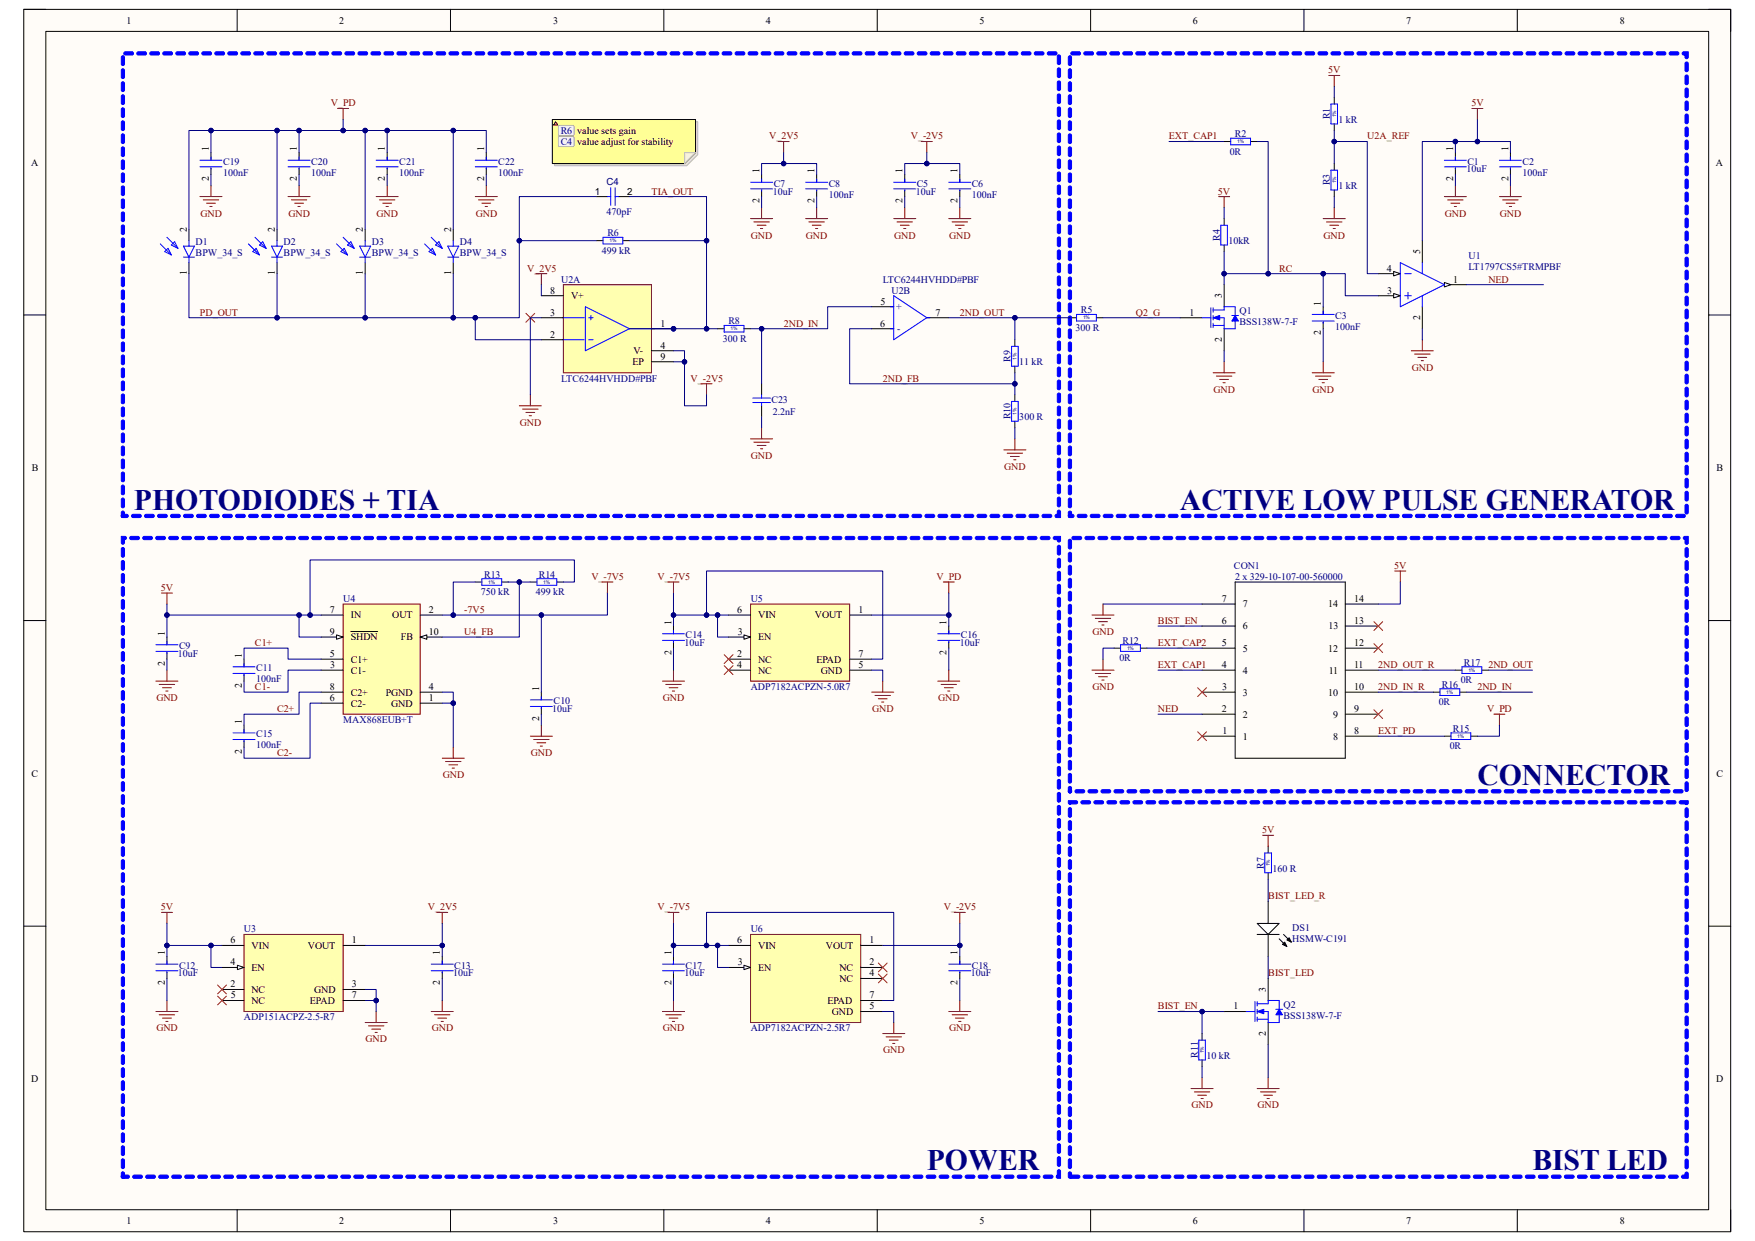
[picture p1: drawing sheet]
<svg xmlns="http://www.w3.org/2000/svg" width="297mm" height="210mm" viewBox="0 0 297 210" stroke-linecap="round" stroke-linejoin="round" font-family="sans-serif">
<defs><g id="words">
<g font-size="5" fill="#000080">
<text x="22.6" y="86.2">PHOTODIODES + TIA</text>
<text x="199.7" y="86.2">ACTIVE LOW PULSE GENERATOR</text>
<text x="250" y="132.8">CONNECTOR</text>
<text x="156.8" y="198">POWER</text>
<text x="259.3" y="198">BIST LED</text>
</g>
<g font-size="1.7">
<text x="21.4" y="4">1</text>
<text x="57.4" y="4">2</text>
<text x="93.6" y="4">3</text>
<text x="129.6" y="4">4</text>
<text x="165.8" y="4">5</text>
<text x="201.8" y="4">6</text>
<text x="238" y="4">7</text>
<text x="274.1" y="4">8</text>
<text x="5.3" y="28">A</text>
<text x="35.3" y="25.6" transform="rotate(-90 35.3 25.6)">1</text>
<text x="50.2" y="25.6" transform="rotate(-90 50.2 25.6)">1</text>
<text x="65.2" y="25.6" transform="rotate(-90 65.2 25.6)">1</text>
<text x="81.9" y="25.6" transform="rotate(-90 81.9 25.6)">1</text>
<text x="128.5" y="29.3" transform="rotate(-90 128.5 29.3)">1</text>
<text x="137.8" y="29.3" transform="rotate(-90 137.8 29.3)">1</text>
<text x="152.7" y="29.3" transform="rotate(-90 152.7 29.3)">1</text>
<text x="162.1" y="29.3" transform="rotate(-90 162.1 29.3)">1</text>
<text x="245.9" y="25.6" transform="rotate(-90 245.9 25.6)">1</text>
<text x="255.3" y="25.6" transform="rotate(-90 255.3 25.6)">1</text>
<text x="290.4" y="28">A</text>
<text x="35.3" y="30.7" transform="rotate(-90 35.3 30.7)">2</text>
<text x="50.2" y="30.7" transform="rotate(-90 50.2 30.7)">2</text>
<text x="65.2" y="30.7" transform="rotate(-90 65.2 30.7)">2</text>
<text x="81.9" y="30.7" transform="rotate(-90 81.9 30.7)">2</text>
<text x="100.7" y="32.9">1</text>
<text x="106.1" y="32.9">2</text>
<text x="128.5" y="34.4" transform="rotate(-90 128.5 34.4)">2</text>
<text x="137.8" y="34.4" transform="rotate(-90 137.8 34.4)">2</text>
<text x="152.7" y="34.4" transform="rotate(-90 152.7 34.4)">2</text>
<text x="162.1" y="34.4" transform="rotate(-90 162.1 34.4)">2</text>
<text x="245.9" y="30.7" transform="rotate(-90 245.9 30.7)">2</text>
<text x="255.3" y="30.7" transform="rotate(-90 255.3 30.7)">2</text>
<text x="31.6" y="39.2" transform="rotate(-90 31.6 39.2)">2</text>
<text x="46.5" y="39.2" transform="rotate(-90 46.5 39.2)">2</text>
<text x="61.4" y="39.2" transform="rotate(-90 61.4 39.2)">2</text>
<text x="76.3" y="39.2" transform="rotate(-90 76.3 39.2)">2</text>
<text x="31.6" y="46.6" transform="rotate(-90 31.6 46.6)">1</text>
<text x="46.5" y="46.6" transform="rotate(-90 46.5 46.6)">1</text>
<text x="61.4" y="46.6" transform="rotate(-90 61.4 46.6)">1</text>
<text x="76.3" y="46.6" transform="rotate(-90 76.3 46.6)">1</text>
<text x="234.7" y="46">4</text>
<text x="240.3" y="43" transform="rotate(-90 240.3 43)">5</text>
<text x="245.9" y="47.8">1</text>
<text x="93.1" y="49.7">8</text>
<text x="93.1" y="53.4">3</text>
<text x="96.6" y="50.6">V+</text>
<text x="149" y="51.6">5</text>
<text x="158.3" y="53.4">7</text>
<text x="201.3" y="53.4">1</text>
<text x="206.8" y="50.4" transform="rotate(-90 206.8 50.4)">3</text>
<text x="223.6" y="51.7" transform="rotate(-90 223.6 51.7)">1</text>
<text x="234.8" y="49.7">3</text>
<text x="93.1" y="57.1">2</text>
<text x="107.2" y="59.9">V-</text>
<text x="111.8" y="55.3">1</text>
<text x="111.8" y="59">4</text>
<text x="149" y="55.3">6</text>
<text x="206.8" y="57.9" transform="rotate(-90 206.8 57.9)">2</text>
<text x="223.6" y="56.8" transform="rotate(-90 223.6 56.8)">2</text>
<text x="240.3" y="54.1" transform="rotate(-90 240.3 54.1)">2</text>
<text x="107.1" y="61.8">EP</text>
<text x="111.8" y="60.9">9</text>
<text x="5.4" y="79.8">B</text>
<text x="290.5" y="79.8">B</text>
<text x="206.8" y="101.9">7</text>
<text x="229.2" y="101.9">14</text>
<text x="27.9" y="107.6" transform="rotate(-90 27.9 107.6)">1</text>
<text x="55.8" y="103.7">7</text>
<text x="55.8" y="107.4">9</text>
<text x="59.4" y="104.6">IN</text>
<text x="66.4" y="104.6">OUT</text>
<text x="72.6" y="103.7">2</text>
<text x="72.6" y="107.4">10</text>
<text x="113.6" y="105.7" transform="rotate(-90 113.6 105.7)">1</text>
<text x="124.8" y="103.7">6</text>
<text x="124.8" y="107.4">3</text>
<text x="128.3" y="104.6">VIN</text>
<text x="137.9" y="104.6">VOUT</text>
<text x="145.3" y="103.7">1</text>
<text x="160.2" y="105.7" transform="rotate(-90 160.2 105.7)">1</text>
<text x="206.8" y="105.6">6</text>
<text x="210.3" y="106.5">6</text>
<text x="210.3" y="102.8">7</text>
<text x="224.7" y="102.8">14</text>
<text x="224.8" y="106.5">13</text>
<text x="229.2" y="105.6">13</text>
<text x="27.9" y="112.7" transform="rotate(-90 27.9 112.7)">2</text>
<text x="40.9" y="111.3" transform="rotate(-90 40.9 111.3)">1</text>
<text x="55.8" y="111.2">5</text>
<text x="55.9" y="113.1">3</text>
<text x="59.4" y="112.1">C1+</text>
<text x="59.4" y="108.4">SHDN</text>
<text x="67.9" y="108.4">FB</text>
<text x="113.6" y="110.8" transform="rotate(-90 113.6 110.8)">2</text>
<text x="124.8" y="111.2">2</text>
<text x="124.8" y="113.1">4</text>
<text x="128.3" y="108.4">EN</text>
<text x="128.3" y="112.1">NC</text>
<text x="138.2" y="112.1">EPAD</text>
<text x="145.3" y="111.2">7</text>
<text x="145.3" y="113.1">5</text>
<text x="160.2" y="110.8" transform="rotate(-90 160.2 110.8)">2</text>
<text x="206.8" y="113.1">4</text>
<text x="206.8" y="109.3">5</text>
<text x="210.3" y="110.3">5</text>
<text x="224.7" y="110.3">12</text>
<text x="229.2" y="113.1">11</text>
<text x="229.2" y="109.3">12</text>
<text x="40.9" y="116.4" transform="rotate(-90 40.9 116.4)">2</text>
<text x="55.8" y="118.7">6</text>
<text x="55.8" y="116.8">8</text>
<text x="59.4" y="114">C1-</text>
<text x="59.4" y="119.6">C2-</text>
<text x="59.4" y="117.7">C2+</text>
<text x="65.3" y="117.7">PGND</text>
<text x="66.2" y="119.6">GND</text>
<text x="72.6" y="118.7">1</text>
<text x="72.6" y="116.8">4</text>
<text x="91.2" y="116.9" transform="rotate(-90 91.2 116.9)">1</text>
<text x="128.3" y="114">NC</text>
<text x="138.9" y="114">GND</text>
<text x="206.8" y="116.8">3</text>
<text x="210.3" y="117.7">3</text>
<text x="210.3" y="114">4</text>
<text x="224.7" y="117.7">10</text>
<text x="224.9" y="114">11</text>
<text x="229.2" y="116.8">10</text>
<text x="40.9" y="122.6" transform="rotate(-90 40.9 122.6)">1</text>
<text x="91.2" y="122" transform="rotate(-90 91.2 122)">2</text>
<text x="206.8" y="120.5">2</text>
<text x="206.9" y="124.2">1</text>
<text x="210.3" y="125.2">1</text>
<text x="210.3" y="121.5">2</text>
<text x="225.6" y="125.2">8</text>
<text x="225.6" y="121.5">9</text>
<text x="229.2" y="124.2">8</text>
<text x="229.2" y="120.5">9</text>
<text x="5.3" y="131.4">C</text>
<text x="40.9" y="127.6" transform="rotate(-90 40.9 127.6)">2</text>
<text x="290.5" y="131.4">C</text>
<text x="27.9" y="161.7" transform="rotate(-90 27.9 161.7)">1</text>
<text x="39" y="159.6">6</text>
<text x="42.6" y="160.6">VIN</text>
<text x="52.1" y="160.6">VOUT</text>
<text x="59.6" y="159.6">1</text>
<text x="74.5" y="161.7" transform="rotate(-90 74.5 161.7)">1</text>
<text x="113.6" y="161.7" transform="rotate(-90 113.6 161.7)">1</text>
<text x="124.8" y="159.6">6</text>
<text x="128.3" y="160.6">VIN</text>
<text x="139.7" y="160.6">VOUT</text>
<text x="147.2" y="159.6">1</text>
<text x="162.1" y="161.7" transform="rotate(-90 162.1 161.7)">1</text>
<text x="27.9" y="166.7" transform="rotate(-90 27.9 166.7)">2</text>
<text x="39" y="163.4">4</text>
<text x="39" y="167.1">2</text>
<text x="42.6" y="164.3">EN</text>
<text x="59.6" y="167.1">3</text>
<text x="74.5" y="166.7" transform="rotate(-90 74.5 166.7)">2</text>
<text x="113.6" y="166.7" transform="rotate(-90 113.6 166.7)">2</text>
<text x="124.8" y="163.4">3</text>
<text x="128.3" y="164.3">EN</text>
<text x="142.1" y="164.3">NC</text>
<text x="142.1" y="166.2">NC</text>
<text x="147.2" y="163.4">2</text>
<text x="147.2" y="165.2">4</text>
<text x="162.1" y="166.7" transform="rotate(-90 162.1 166.7)">2</text>
<text x="214.2" y="167.8" transform="rotate(-90 214.2 167.8)">3</text>
<text x="39.1" y="169">5</text>
<text x="42.6" y="168">NC</text>
<text x="42.6" y="169.9">NC</text>
<text x="52.5" y="169.9">EPAD</text>
<text x="53.2" y="168">GND</text>
<text x="59.6" y="169">7</text>
<text x="140" y="169.9">EPAD</text>
<text x="140.8" y="171.7">GND</text>
<text x="147.2" y="169">7</text>
<text x="147.2" y="170.8">5</text>
<text x="208.7" y="170.8">1</text>
<text x="214.2" y="175.3" transform="rotate(-90 214.2 175.3)">2</text>
<text x="5.3" y="183.2">D</text>
<text x="290.4" y="183.2">D</text>
<text x="21.4" y="207.2">1</text>
<text x="57.4" y="207.2">2</text>
<text x="93.6" y="207.2">3</text>
<text x="129.6" y="207.2">4</text>
<text x="165.8" y="207.2">5</text>
<text x="201.8" y="207.2">6</text>
<text x="238" y="207.2">7</text>
<text x="274.1" y="207.2">8</text>
</g>
<g font-size="1.7" fill="#800000">
<text x="56" y="18">V_PD</text>
<text x="224.8" y="12.4">5V</text>
<text x="249" y="18">5V</text>
<text x="130.2" y="23.6">V_2V5</text>
<text x="154.1" y="23.6">V_-2V5</text>
<text x="197.8" y="23.6">EXT_CAP1</text>
<text x="231.4" y="23.6">U2A_REF</text>
<text x="110.2" y="32.9">TIA_OUT</text>
<text x="206.1" y="32.9">5V</text>
<text x="33.9" y="36.7">GND</text>
<text x="48.8" y="36.7">GND</text>
<text x="63.7" y="36.7">GND</text>
<text x="80.5" y="36.7">GND</text>
<text x="127.1" y="40.4">GND</text>
<text x="136.4" y="40.4">GND</text>
<text x="151.3" y="40.4">GND</text>
<text x="160.7" y="40.4">GND</text>
<text x="224" y="40.4">GND</text>
<text x="244.5" y="36.7">GND</text>
<text x="253.8" y="36.7">GND</text>
<text x="89.2" y="46">V_2V5</text>
<text x="216.5" y="46">RC</text>
<text x="251.9" y="47.8">NED</text>
<text x="33.8" y="53.4">PD_OUT</text>
<text x="162.4" y="53.4">2ND_OUT</text>
<text x="192.2" y="53.4">Q2_G</text>
<text x="132.6" y="55.3">2ND_IN</text>
<text x="116.9" y="64.6">V_-2V5</text>
<text x="149.4" y="64.6">2ND_FB</text>
<text x="238.9" y="62.7">GND</text>
<text x="205.4" y="66.5">GND</text>
<text x="222.1" y="66.5">GND</text>
<text x="88" y="72.1">GND</text>
<text x="127.1" y="77.6">GND</text>
<text x="170" y="79.5">GND</text>
<text x="27.2" y="100">5V</text>
<text x="100.1" y="98.1">V_-7V5</text>
<text x="111.3" y="98.1">V_-7V5</text>
<text x="158.5" y="98.1">V_PD</text>
<text x="236" y="96.3">5V</text>
<text x="78.6" y="107.4">U4_FB</text>
<text x="78.6" y="103.7">-7V5</text>
<text x="184.9" y="107.4">GND</text>
<text x="196" y="105.6">BIST_EN</text>
<text x="43.1" y="109.3">C1+</text>
<text x="196" y="109.3">EXT_CAP2</text>
<text x="196" y="113.1">EXT_CAP1</text>
<text x="233.3" y="113.1">2ND_OUT_R</text>
<text x="251.9" y="113.1">2ND_OUT</text>
<text x="26.5" y="118.7">GND</text>
<text x="43.1" y="116.8">C1-</text>
<text x="112.2" y="118.7">GND</text>
<text x="158.8" y="118.7">GND</text>
<text x="184.9" y="116.8">GND</text>
<text x="233.3" y="116.8">2ND_IN_R</text>
<text x="250" y="116.8">2ND_IN</text>
<text x="46.9" y="120.5">C2+</text>
<text x="147.6" y="120.5">GND</text>
<text x="196" y="120.5">NED</text>
<text x="233.3" y="124.2">EXT_PD</text>
<text x="251.7" y="120.5">V_PD</text>
<text x="46.9" y="128">C2-</text>
<text x="74.9" y="131.7">GND</text>
<text x="89.8" y="128">GND</text>
<text x="213.6" y="141">5V</text>
<text x="27.2" y="154.1">5V</text>
<text x="72.4" y="154.1">V_2V5</text>
<text x="111.3" y="154.1">V_-7V5</text>
<text x="159.7" y="154.1">V_-2V5</text>
<text x="214.6" y="152.2">BIST_LED_R</text>
<text x="214.6" y="165.2">BIST_LED</text>
<text x="196" y="170.8">BIST_EN</text>
<text x="26.5" y="174.5">GND</text>
<text x="61.8" y="176.4">GND</text>
<text x="73.1" y="174.5">GND</text>
<text x="112.2" y="174.5">GND</text>
<text x="149.5" y="178.3">GND</text>
<text x="160.7" y="174.5">GND</text>
<text x="201.6" y="187.6">GND</text>
<text x="212.8" y="187.6">GND</text>
</g>
<g font-size="1.7" fill="#00008b">
<text x="94.9" y="22.6">R6 value sets gain</text>
<text x="94.9" y="24.5">C4 value adjust for stability</text>
</g>
<g font-size="1.7" fill="#000080">
<text x="209" y="23.2">R2</text>
<text x="225" y="20.2" transform="rotate(-90 225 20.2)">R1</text>
<text x="226.5" y="20.8">1 kR</text>
<text x="37.8" y="29.8">100nF</text>
<text x="37.8" y="27.9">C19</text>
<text x="52.7" y="29.8">100nF</text>
<text x="52.7" y="27.9">C20</text>
<text x="67.6" y="29.8">100nF</text>
<text x="67.6" y="27.9">C21</text>
<text x="84.3" y="29.8">100nF</text>
<text x="84.3" y="27.9">C22</text>
<text x="208.1" y="26.2">0R</text>
<text x="248.2" y="29.2">10uF</text>
<text x="248.3" y="27.9">C1</text>
<text x="257.7" y="29.8">100nF</text>
<text x="257.7" y="27.9">C2</text>
<text x="102.6" y="31.2">C4</text>
<text x="130.8" y="32.9">10uF</text>
<text x="130.9" y="31.6">C7</text>
<text x="140.3" y="33.5">100nF</text>
<text x="140.3" y="31.6">C8</text>
<text x="155" y="32.9">10uF</text>
<text x="155.2" y="31.6">C5</text>
<text x="164.5" y="33.5">100nF</text>
<text x="164.5" y="31.6">C6</text>
<text x="225" y="31.4" transform="rotate(-90 225 31.4)">R3</text>
<text x="226.5" y="32">1 kR</text>
<text x="33.1" y="41.5">D1</text>
<text x="48" y="41.5">D2</text>
<text x="62.9" y="41.5">D3</text>
<text x="77.8" y="41.5">D4</text>
<text x="102.6" y="36.4">470pF</text>
<text x="102.8" y="40">R6</text>
<text x="206.4" y="40.7" transform="rotate(-90 206.4 40.7)">R4</text>
<text x="207.9" y="41.3">10kR</text>
<text x="33.1" y="43.3">BPW_34_S</text>
<text x="48" y="43.3">BPW_34_S</text>
<text x="62.9" y="43.3">BPW_34_S</text>
<text x="77.8" y="43.3">BPW_34_S</text>
<text x="95" y="47.8">U2A</text>
<text x="101.9" y="43">499 kR</text>
<text x="149.4" y="47.8">LTC6244HVHDD#PBF</text>
<text x="248.5" y="43.9">U1</text>
<text x="248.5" y="45.8">LT1797CS5#TRMPBF</text>
<text x="150.9" y="49.7">U2B</text>
<text x="151.6" y="52.5">+</text>
<text x="182.9" y="53">R5</text>
<text x="209.8" y="53.2">Q1</text>
<text x="226" y="54">C3</text>
<text x="122.3" y="57.9">300 R</text>
<text x="123.3" y="54.9">R8</text>
<text x="151.8" y="56.2">-</text>
<text x="182" y="56">300 R</text>
<text x="209.8" y="55.1">BSS138W-7-F</text>
<text x="226" y="55.8">100nF</text>
<text x="95" y="64.6">LTC6244HVHDD#PBF</text>
<text x="171" y="61.2" transform="rotate(-90 171 61.2)">R9</text>
<text x="172.5" y="61.8">11 kR</text>
<text x="130.6" y="68.2">C23</text>
<text x="130.8" y="70.2">2.2nF</text>
<text x="171" y="71" transform="rotate(-90 171 71)">R10</text>
<text x="172.5" y="71.1">300 R</text>
<text x="58.1" y="101.9">U4</text>
<text x="81.4" y="100.8">750 kR</text>
<text x="81.9" y="97.8">R13</text>
<text x="90.7" y="100.8">499 kR</text>
<text x="91.2" y="97.8">R14</text>
<text x="127" y="101.9">U5</text>
<text x="208.8" y="96.3">CON1</text>
<text x="209" y="98.1">2 x 329-10-107-00-560000</text>
<text x="30.1" y="111.2">10uF</text>
<text x="30.3" y="109.9">C9</text>
<text x="43.3" y="113.6">C11</text>
<text x="115.8" y="109.3">10uF</text>
<text x="116" y="108">C14</text>
<text x="162.4" y="109.3">10uF</text>
<text x="162.6" y="108">C16</text>
<text x="189.4" y="111.9">0R</text>
<text x="189.9" y="109">R12</text>
<text x="247.7" y="112.7">R17</text>
<text x="43.3" y="115.5">100nF</text>
<text x="93.7" y="119.2">C10</text>
<text x="127" y="116.8">ADP7182ACPZN-5.0R7</text>
<text x="243.5" y="119.4">0R</text>
<text x="244" y="116.4">R16</text>
<text x="247.2" y="115.7">0R</text>
<text x="43.3" y="124.8">C15</text>
<text x="58.1" y="122.4">MAX868EUB+T</text>
<text x="93.5" y="120.5">10uF</text>
<text x="245.9" y="123.9">R15</text>
<text x="43.3" y="126.7">100nF</text>
<text x="245.4" y="126.8">0R</text>
<text x="213.9" y="147" transform="rotate(-90 213.9 147)">R7</text>
<text x="215.3" y="147.5">160 R</text>
<text x="41.3" y="157.8">U3</text>
<text x="127" y="157.8">U6</text>
<text x="218.7" y="157.6">DS1</text>
<text x="218.7" y="159.5">HSMW-C191</text>
<text x="30.1" y="165.2">10uF</text>
<text x="30.3" y="163.9">C12</text>
<text x="76.7" y="165.2">10uF</text>
<text x="76.9" y="163.9">C13</text>
<text x="115.8" y="165.2">10uF</text>
<text x="116" y="163.9">C17</text>
<text x="164.3" y="165.2">10uF</text>
<text x="164.5" y="163.9">C18</text>
<text x="41.3" y="172.7">ADP151ACPZ-2.5-R7</text>
<text x="217.2" y="170.6">Q2</text>
<text x="217.2" y="172.5">BSS138W-7-F</text>
<text x="127" y="174.5">ADP7182ACPZN-2.5R7</text>
<text x="202.7" y="179" transform="rotate(-90 202.7 179)">R11</text>
<text x="204.2" y="179.2">10 kR</text>
</g>
<g font-size=".8" fill="#000080">
<text x="226.1" y="19.9" transform="rotate(-90 226.1 19.9)">1%</text>
<text x="209.4" y="24.3">1%</text>
<text x="226.1" y="31" transform="rotate(-90 226.1 31)">1%</text>
<text x="103.2" y="41">1%</text>
<text x="123.7" y="55.9">1%</text>
<text x="183.3" y="54.1">1%</text>
<text x="172" y="60.9" transform="rotate(-90 172 60.9)">1%</text>
<text x="172" y="70.2" transform="rotate(-90 172 70.2)">1%</text>
<text x="82.6" y="98.8">1%</text>
<text x="91.9" y="98.8">1%</text>
<text x="190.8" y="110">1%</text>
<text x="248.5" y="113.7">1%</text>
<text x="244.8" y="117.4">1%</text>
<text x="246.6" y="124.9">1%</text>
<text x="214.9" y="146.6" transform="rotate(-90 214.9 146.6)">1%</text>
<text x="203.7" y="178.3" transform="rotate(-90 203.7 178.3)">1%</text>
</g>
</g></defs>
<path d="M4 1.6h288.9v206.8h-288.9z" fill-rule="evenodd" fill="#fffcf8"/>
<path d="M4 1.6h288.9v206.8h-288.9z" fill="none" stroke="#000" stroke-width=".17"/>
<path d="M7.8 5.3h281.4v199.4h-281.4z" fill-rule="evenodd" fill="#fffcf8"/>
<g fill="none" stroke="#000" stroke-width=".17">
<path d="M4 1.6h3.7M7.8 5.3h281.4v199.4h-281.4zM40.1 1.6v3.7M76.2 1.6v3.7M112.3 1.6v3.7M148.5 1.6v3.7M184.6 1.6v3.7M220.7 1.6v3.7M256.8 1.6v3.7M289.2 1.6h3.7v3.7M128.9 29.5v1.3M128.9 32.2v1.1"/>
<path d="M4 53.3h3.7M289.2 53.3h3.7M4 105h3.8M28.3 107.8v1.3M28.3 110.4v1.1M91.6 117.1v1.3M91.6 119.7v1.2M289.2 105h3.7M4 156.7h3.8M214.6 152.5v3.8M214.6 158.1v3.8M289.2 156.7h3.7"/>
<path d="M40.1 204.7v3.7M76.2 204.7v3.7M112.4 204.7v3.7M148.5 204.7v3.7M184.6 204.7v3.7M220.7 204.7v3.7M256.8 204.7v3.7M292.9 204.7v3.7"/>
</g>
<g fill="none" stroke="#800000" stroke-width=".17">
<path d="M127 37h3.8M127.6 37.6h2.6M128.1 38.1h1.5M128.7 38.7h.4M128.9 35.1v1.9M26.4 115.3h3.7M26.9 115.8h2.7M27.3 100.4h1.9M27.5 116.4h1.5M28.1 116.9h.3M28.3 100.4v1.8M28.3 113.4v1.9"/>
<path d="M74.8 128.3h3.8M75.4 128.9h2.6M76 129.4h1.5M76.5 130h.4M76.7 126.4v1.9M89.8 124.6h3.7M90.3 125.1h2.6M90.9 125.7h1.5M91.4 126.3h.4M91.6 122.7v1.9"/>
</g>
<path d="M127 30.8h3.8M127 32h3.8M128.9 30.3v.5M128.9 32.2v.1M26.4 109.1h3.7M26.4 110.2h3.7M28.3 108.6v.5M28.3 110.4v.2M89.8 118.4h3.7M89.8 119.6h3.7M91.6 117.9v.5M91.6 119.7v.2" fill="none" stroke="#00f" stroke-width=".17"/>
<path d="M212.8 156.3h3.7l-1.9 1.8z" fill="#fff"/>
<g fill="none" stroke="#000" stroke-width=".17">
<path d="M225.8 16.5v1.1M138.2 29.5v1.3M138.2 32.2v1.1M207.2 37v1.1M207.2 24h1.1M211.6 24h1.2M225.8 21v1.1M225.8 27.7v1.1M225.8 32.2v1.1M181.1 53.8h1.1M185.5 53.8h1.2M207.2 41.5v1.1"/>
<path d="M223.9 51.9v1.3M223.9 54.5v1.1M188.5 109.7h1.1M193 109.7h1.1M212.8 156.3h3.7l-1.9 1.8zM212.8 158.1h3.7M214.6 143.2v1.1M214.6 147.7v1.1M216.5 158.9l1.3 1.3M217.2 158.1l1.3 1.3M217.4 159.4l.4 .8-.8-.4zM217.8 159.1l.4-.4 .3 .7z"/>
<path d="M207.2 171.2h3.7M214.6 165.6v3.7M214.6 173v3.8"/>
</g>
<path d="M217.8 159.1l.4-.4 .3 .7zM217.4 159.4l.4 .8-.8-.4z" fill="#000"/>
<g fill="none" stroke="#800000" stroke-width=".17">
<path d="M136.3 37h3.8M136.9 37.6h2.6M137.5 38.1h1.5M138 38.7h.4M138.2 35.1v1.9M223.9 37h3.8M224.5 37.6h2.6M225.1 38.1h1.4M225.6 38.7h.4M225.8 35.1v1.9M238.8 59.4h3.8M239.4 59.9h2.6"/>
<path d="M240.7 57.5v1.9M205.3 63.1h3.7M205.9 63.6h2.6M206.4 64.2h1.5M207 64.8h.3M207.2 61.2v1.9M222.1 63.1h3.7M222.6 63.6h2.6M223.2 64.2h1.5M223.8 64.8h.3M223.9 61.2v1.9M240 60.5h1.5"/>
<path d="M240.5 61h.4M212.8 184.2h3.7M213.3 184.8h2.6M213.9 185.3h1.5M214.4 185.9h.4M214.6 182.4v1.8"/>
</g>
<g fill="none" stroke="#00f" stroke-width=".17">
<path d="M225.2 17.6h1.2v3.4h-1.2zM136.3 30.8h3.8M136.3 32h3.8M138.2 30.3v.5M138.2 32.2v.1M206.6 38.1h1.1v3.4h-1.1zM208.3 23.4h3.3v1.1h-3.3zM225.2 28.8h1.2v3.4h-1.2zM182.2 53.2h3.3v1.1h-3.3zM222.1 54.3h3.7M222.1 53.2h3.7M223.9 52.7v.5"/>
<path d="M223.9 54.5v.2M189.6 109.1h3.4v1.1h-3.4zM214.1 144.3h1.1v3.4h-1.1zM210.9 171.2h1.5M212.4 169.5v3.4M212.8 169.9h1.8M212.8 171.2h1.8v1.8M212.8 172.5h1.8M212.8 169.5v.8M212.8 170.8v.8M212.8 172.1v.8"/>
</g>
<path d="M212.8 171.2l1.1-.4v.8z" fill="#00f"/>
<path d="M212.8 171.2l1.1-.4v.8zM214.6 169.9v-.6h1.9v1.5M216.5 171.7v1.3h-1.9" fill="none" stroke="#00f" stroke-width=".17"/>
<path d="M216.5 170.8l.5 .9h-1.1z" fill="#00f"/>
<path d="M203.4 53.8h1.5M204.9 52.1v3.3M205.3 52.5h1.9M205.3 53.8h1.9v1.8M205.3 55.1h1.9M205.3 52.1v.7M205.3 53.4v.7M205.3 54.7v.7M202.9 176h1.1v3.4h-1.1zM215.9 170.8h1.1M216.5 170.8l.5 .9h-1.1z" fill="none" stroke="#00f" stroke-width=".17"/>
<path d="M199.7 53.8h3.7M207.2 48.2v3.7M207.2 55.6v3.8M203.4 174.9v1.1M203.4 179.4v1.1" fill="none" stroke="#000" stroke-width=".17"/>
<path d="M201.6 184.2h3.7M202.1 184.8h2.6M202.7 185.3h1.5M203.3 185.9h.3M203.4 182.4v1.8" fill="none" stroke="#800000" stroke-width=".17"/>
<path d="M205.3 53.8l1.1-.4v.7z" fill="#00f"/>
<path d="M205.3 53.8l1.1-.4v.7zM207.2 52.5v-.6h1.8v1.5M209 54.3v1.3h-1.8" fill="none" stroke="#00f" stroke-width=".17"/>
<path d="M209 53.4l.6 .9h-1.1z" fill="#00f"/>
<g fill="none" stroke="#00f" stroke-width=".17">
<path d="M102.8 33.3h.6M103.4 31.8v3M104.1 31.8v3M104.1 33.3h.6M27.1 41.3l1.9 1.8M27.9 42.6l.5-.6 .6 1.1zM28.2 40.2l1.9 1.8M29.6 40.9l.5 1.1-1.1-.5zM31 41.7h1.9l-.9 1.8zM31 43.5h1.9M32 40.7v1M32 43.5v.9"/>
<path d="M42 41.3l1.9 1.8M42.8 42.6l.5-.6 .6 1.1zM43.2 40.2l1.8 1.8M44.5 40.9l.5 1.1-1.1-.5zM46 41.7h1.8l-.9 1.8zM46 43.5h1.8M46.9 40.7v1M46.9 43.5v.9M122.6 55.1h3.3v1.1h-3.3zM208.5 53.4h1.1M209 53.4l.6 .9h-1.1z"/>
</g>
<path d="M32 38.9v1.8M46.9 38.9v1.8M100.9 33.3h1.9M104.7 33.3h1.8M32 44.4v1.9M46.9 44.4v1.9M121.4 55.6h1.2M125.9 55.6h1.1M244.4 48.2h3.8" fill="none" stroke="#000" stroke-width=".17"/>
<path d="M87.9 68.7h3.7M88.5 69.2h2.6M89 69.8h1.5M89.6 70.4h.3M89.8 66.8v1.9M169.9 76.1h3.7M170.4 76.7h2.7M171 77.2h1.5M171.6 77.8h.3M171.8 74.3v1.8" fill="none" stroke="#800000" stroke-width=".17"/>
<path d="M244.4 47.8l1.2 .4-1.2 .4z" fill="#f8fcff"/>
<path d="M233.3 50h3.7M240.7 51.9v3.7M244.4 47.8l1.2 .4-1.2 .4z" fill="none" stroke="#000" stroke-width=".17"/>
<path d="M235.9 49.7l1.1 .3-1.1 .4z" fill="#f8fcff"/>
<path d="M233.3 46.3h3.7M235.9 49.7l1.1 .3-1.1 .4z" fill="none" stroke="#000" stroke-width=".17"/>
<path d="M235.9 45.9l1.1 .4-1.1 .4z" fill="#f8fcff"/>
<g fill="none" stroke="#000" stroke-width=".17">
<path d="M61.8 38.9v1.8M76.7 38.9v1.8M153.1 29.5v1.3M153.1 32.2v1.1M162.4 29.5v1.3M162.4 32.2v1.1M246.3 25.8v1.3M246.3 28.4v1.1M255.6 25.8v1.3M255.6 28.4v1.1M61.8 44.4v1.9M76.7 44.4v1.9"/>
<path d="M235.9 45.9l1.1 .4-1.1 .4zM240.7 40.7v3.7M209 98.5h18.7v29.8h-18.7zM203.4 117.1h5.6M203.4 113.4h5.6M203.4 109.7h5.6M203.4 105.9h5.6M203.4 102.2h5.6M227.7 117.1h5.6M227.7 113.4h5.6M227.7 109.7h5.6M227.7 105.9h5.6"/>
<path d="M227.7 102.2h5.6M203.4 124.6h5.6M203.4 120.9h5.6M227.7 124.6h5.6M227.7 120.9h5.6"/>
</g>
<g fill="none" stroke="#00f" stroke-width=".17">
<path d="M151.3 30.8h3.7M151.3 32h3.7M153.1 30.3v.5M153.1 32.2v.1M160.6 30.8h3.7M160.6 32h3.7M162.4 30.3v.5M162.4 32.2v.1M244.4 27.1h3.8M244.4 28.2h3.8M246.3 26.6v.5M246.3 28.4v.2"/>
<path d="M253.8 27.1h3.7M253.8 28.2h3.7M255.6 26.6v.5M255.6 28.4v.2M57 41.3l1.8 1.8M57.7 42.6l.6-.6 .5 1.1zM58.1 40.2l1.8 1.8M59.4 40.9l.5 1.1-1.1-.5zM60.9 41.7h1.8l-.9 1.8zM60.9 43.5h1.8M61.8 40.7v1M61.8 43.5v.9"/>
<path d="M71.9 41.3l1.8 1.8M72.6 42.6l.6-.6 .5 1.1zM73 40.2l1.8 1.8M74.3 40.9l.5 1.1-1.1-.5zM75.8 41.7h1.8l-.9 1.8zM75.8 43.5h1.8M76.7 40.7v1M76.7 43.5v.9M237 44.4l7.4 3.8-7.4 3.7zM237.7 46.3h1.1M237.7 50h1.1M238.3 49.5v1.1"/>
<path d="M240.7 44.4v1.9M240.7 50v1.9"/>
</g>
<g fill="none" stroke="#800000" stroke-width=".17">
<path d="M151.3 37h3.7M151.8 37.6h2.6M152.4 38.1h1.5M152.9 38.7h.4M153.1 35.1v1.9M160.6 37h3.7M161.1 37.6h2.6M161.7 38.1h1.5M162.2 38.7h.4M162.4 35.1v1.9M244.4 33.3h3.8M245 33.8h2.6"/>
<path d="M245.6 34.4h1.4M246.1 34.9h.4M246.3 31.4v1.9M253.8 33.3h3.7M254.3 33.8h2.6M254.9 34.4h1.5M255.4 34.9h.4M255.6 31.4v1.9"/>
</g>
<circle cx="114" cy="55.6" r=".37" fill="#000080"/>
<circle cx="114" cy="55.6" r=".37" fill="none" stroke="#000080" stroke-width=".17"/>
<path d="M95.3 48.2h15v14.9h-15z" fill-rule="evenodd" fill="#ffffb0"/>
<path d="M95.3 48.2h15v14.9h-15z" fill="none" stroke="#800000" stroke-width=".17"/>
<path d="M95.2 53.8h3.7M95.2 57.5h3.7M99.1 51.9l7.4 3.7-7.4 3.8zM99.6 53.8h.8M99.6 57.5h.8M100 53.4v.7M106.5 55.6h4.3" fill="none" stroke="#00f" stroke-width=".17"/>
<path d="M91.6 53.8h3.7M91.6 57.5h3.7M110.3 55.6h3.7" fill="none" stroke="#000" stroke-width=".17"/>
<circle cx="114" cy="55.6" r=".37" fill="#000080"/>
<circle cx="114" cy="55.6" r=".37" fill="none" stroke="#000080" stroke-width=".17"/>
<path d="M91.6 50h3.7M110.3 59.4h3.7M147.5 51.9h3.8M147.5 55.6h3.8M156.8 53.8h3.8M110.3 61.2h3.7" fill="none" stroke="#000" stroke-width=".17"/>
<path d="M150.7 51.9h.6M150.7 55.6h.6M151.3 50l5.5 3.8-5.5 3.7zM156.8 53.8h.6" fill="none" stroke="#00f" stroke-width=".17"/>
<path d="M58.1 102.2h13v18.7h-13z" fill-rule="evenodd" fill="#ffffb0"/>
<path d="M58.1 102.2h13v18.7h-13z" fill="none" stroke="#800000" stroke-width=".17"/>
<path d="M54.3 119h3.8M54.3 104.1h3.8M54.3 113.4h3.8M54.3 117.1h3.8M54.3 111.5h3.8M54.3 107.8h3.8M71.1 119h3.7M71.1 104.1h3.7M71.1 117.1h3.7" fill="none" stroke="#000" stroke-width=".17"/>
<path d="M57 107.4l1.1 .4-1.1 .4z" fill="#f8fcff"/>
<path d="M57 107.4l1.1 .4-1.1 .4zM59.4 106.9h4.5M71.1 107.8h3.7" fill="none" stroke="#000" stroke-width=".17"/>
<path d="M71.1 107.8l1.1-.4v.8z" fill="#f8fcff"/>
<path d="M80.4 98.5h1.1M84.9 98.5h1.1M89.8 98.5h1.1M94.2 98.5h1.1M41.3 111.5v1.3M41.3 114.2v1.1M71.1 107.8l1.1-.4v.8zM41.3 122.7v1.3M41.3 125.3v1.1" fill="none" stroke="#000" stroke-width=".17"/>
<path d="M81.5 97.9h3.4v1.2h-3.4zM90.9 97.9h3.3v1.2h-3.3zM39.4 112.8h3.8M39.4 114h3.8M41.3 112.3v.5M41.3 114.2v.1M39.4 124h3.8M39.4 125.1h3.8M41.3 123.5v.5M41.3 125.3v.2" fill="none" stroke="#00f" stroke-width=".17"/>
<path d="M57.1 18.4h1.9M58.1 18.4v1.8M213.7 141.4h1.9M214.6 141.4v1.8" fill="none" stroke="#800000" stroke-width=".17"/>
<path d="M127 158.1h18.7v14.9h-18.7z" fill-rule="evenodd" fill="#ffffb0"/>
<path d="M127 158.1h18.7v14.9h-18.7z" fill="none" stroke="#800000" stroke-width=".17"/>
<path d="M123.3 160h3.7M123.3 163.7h3.7" fill="none" stroke="#000" stroke-width=".17"/>
<path d="M125.9 163.4l1.1 .3-1.1 .4z" fill="#f8fcff"/>
<path d="M145.7 160h3.7M114 161.9v1.3M114 164.5v1.1M125.9 163.4l1.1 .3-1.1 .4zM145.7 163.7h3.7M145.7 165.6h3.7M145.7 169.3h3.7M145.7 171.2h3.7M162.4 161.9v1.3M162.4 164.5v1.1" fill="none" stroke="#000" stroke-width=".17"/>
<g fill="none" stroke="#800000" stroke-width=".17">
<path d="M101.9 98.5h1.8M102.8 98.5v1.9M113 154.4h1.9M114 154.4v1.9M161.5 154.4h1.9M162.4 154.4v1.9M112.1 171.2h3.7M112.7 171.7h2.6M113.2 172.3h1.5M113.8 172.9h.4M114 169.3v1.9M149.4 174.9h3.7"/>
<path d="M150 175.5h2.6M150.5 176h1.5M151.1 176.6h.3M151.3 173v1.9M160.6 171.2h3.7M161.1 171.7h2.6M161.7 172.3h1.5M162.2 172.9h.4M162.4 169.3v1.9"/>
</g>
<path d="M112.1 163.2h3.7M112.1 164.3h3.7M114 162.6v.6M114 164.5v.2M160.6 163.2h3.7M160.6 164.3h3.7M162.4 162.6v.6M162.4 164.5v.2" fill="none" stroke="#00f" stroke-width=".17"/>
<path d="M148.6 163l1.5 1.5M148.6 164.8l1.5 1.5M150.1 163l-1.5 1.5M150.1 164.8l-1.5 1.5" fill="none" stroke="#f00" stroke-width=".17"/>
<path d="M127 102.2h16.8v13.1h-16.8z" fill-rule="evenodd" fill="#ffffb0"/>
<path d="M127 102.2h16.8v13.1h-16.8z" fill="none" stroke="#800000" stroke-width=".17"/>
<path d="M123.3 104.1h3.7M123.3 107.8h3.7" fill="none" stroke="#000" stroke-width=".17"/>
<path d="M125.9 107.4l1.1 .4-1.1 .4z" fill="#f8fcff"/>
<path d="M114 105.9v1.4M114 108.6v1.1M123.3 111.5h3.7M123.3 113.4h3.7M125.9 107.4l1.1 .4-1.1 .4zM143.8 104.1h3.7M143.8 111.5h3.7M143.8 113.4h3.7M160.6 105.9v1.4M160.6 108.6v1.1" fill="none" stroke="#000" stroke-width=".17"/>
<path d="M112.1 107.3h3.7M112.1 108.4h3.7M114 106.7v.6M114 108.6v.1M158.7 107.3h3.7M158.7 108.4h3.7M160.6 106.7v.6M160.6 108.6v.1" fill="none" stroke="#00f" stroke-width=".17"/>
<g fill="none" stroke="#800000" stroke-width=".17">
<path d="M113 98.5h1.9M114 98.5v1.9M159.6 98.5h1.9M160.6 98.5v1.9M112.1 115.3h3.7M112.7 115.8h2.6M113.2 116.4h1.5M113.8 116.9h.4M114 113.4v1.9M147.5 117.1h3.8M148.1 117.7h2.6M148.6 118.3h1.5"/>
<path d="M149.2 118.8h.4M149.4 115.3v1.8M158.7 115.3h3.7M159.3 115.8h2.6M159.8 116.4h1.5M160.4 116.9h.4M160.6 113.4v1.9"/>
</g>
<path d="M122.6 110.8l1.4 1.5M122.6 112.7l1.4 1.5M124 110.8l-1.4 1.5M124 112.7l-1.4 1.5" fill="none" stroke="#f00" stroke-width=".17"/>
<path d="M41.3 158.1h16.8v13.1h-16.8z" fill-rule="evenodd" fill="#ffffb0"/>
<path d="M41.3 158.1h16.8v13.1h-16.8z" fill="none" stroke="#800000" stroke-width=".17"/>
<path d="M37.6 160h3.7M37.6 163.7h3.7" fill="none" stroke="#000" stroke-width=".17"/>
<path d="M40.2 163.4l1.1 .3-1.1 .4z" fill="#f8fcff"/>
<g fill="none" stroke="#000" stroke-width=".17">
<path d="M35.7 25.8v1.3M35.7 28.4v1.1M50.6 25.8v1.3M50.6 28.4v1.1M65.5 25.8v1.3M65.5 28.4v1.1M82.3 25.8v1.3M82.3 28.4v1.1M100.9 40.7h1.1M105.4 40.7h1.1M171.8 57.5v1.1M128.9 64.9v1.9"/>
<path d="M128.9 68.7v1.8M171.8 62v1.1M171.8 66.8v1.1M171.8 71.3v1.1M242.6 117.1h1.1M246.3 113.4h1.1M247 117.1h1.2M250.8 113.4h1.1M244.4 124.6h1.2M248.9 124.6h1.1M58.1 160h3.7M28.3 161.9v1.3"/>
<path d="M28.3 164.5v1.1M37.6 167.4h3.7M37.6 169.3h3.7M40.2 163.4l1.1 .3-1.1 .4zM58.1 167.4h3.7M58.1 169.3h3.7M74.8 161.9v1.3M74.8 164.5v1.1"/>
</g>
<g fill="none" stroke="#00f" stroke-width=".17">
<path d="M33.8 27.1h3.8M33.8 28.2h3.8M35.7 26.6v.5M35.7 28.4v.2M48.7 27.1h3.8M48.7 28.2h3.8M50.6 26.6v.5M50.6 28.4v.2M63.7 27.1h3.7M63.7 28.2h3.7M65.5 26.6v.5M65.5 28.4v.2"/>
<path d="M80.4 27.1h3.8M80.4 28.2h3.8M82.3 26.6v.5M82.3 28.4v.2M102 40.2h3.4v1.1h-3.4zM171.2 58.6h1.1v3.4h-1.1zM127.4 67.4h3M127.4 68.1h3M128.9 66.8v.6M128.9 68.1v.6M171.2 67.9h1.1v3.4h-1.1zM243.7 116.6h3.3v1.1h-3.3z"/>
<path d="M247.4 112.9h3.4v1.1h-3.4zM245.6 124h3.3v1.1h-3.3zM26.4 163.2h3.7M26.4 164.3h3.7M28.3 162.6v.6M28.3 164.5v.2M73 163.2h3.7M73 164.3h3.7M74.8 162.6v.6M74.8 164.5v.2"/>
</g>
<g fill="none" stroke="#800000" stroke-width=".17">
<path d="M224.9 12.8h1.8M225.8 12.8v1.8M249.1 18.4h1.9M250 18.4v1.8M33.8 33.3h3.8M34.4 33.8h2.6M35 34.4h1.5M35.5 34.9h.4M35.7 31.4v1.9M48.7 33.3h3.8M49.3 33.8h2.6M49.9 34.4h1.5"/>
<path d="M50.4 34.9h.4M50.6 31.4v1.9M63.7 33.3h3.7M64.2 33.8h2.6M64.8 34.4h1.5M65.3 34.9h.4M65.5 31.4v1.9M80.4 33.3h3.8M81 33.8h2.6M81.5 34.4h1.5M82.1 34.9h.4M82.3 31.4v1.9"/>
<path d="M131.7 24h1.8M132.6 24v1.8M155.9 24h1.9M156.8 24v1.8M206.2 33.3h1.9M207.2 33.3v1.8M90.7 46.3h1.8M91.6 46.3v1.9M118.6 64.9h1.9M119.6 64.9v1.9M127 74.3h3.8M127.6 74.8h2.6"/>
<path d="M128.1 75.4h1.5M128.7 75.9h.4M128.9 72.4v1.9M236.1 96.6h1.8M237 96.6v1.9M184.8 113.4h3.7M184.8 104.1h3.7M185.4 114h2.6M185.4 104.6h2.6M185.9 114.5h1.5M185.9 105.2h1.5M186.5 115.1h.3"/>
<path d="M186.5 105.8h.3M186.7 102.2v1.9M186.7 111.5v1.9M252.8 120.9h1.9M253.8 120.9v1.8M27.3 154.4h1.9M28.3 154.4v1.9M73.9 154.4h1.9M74.8 154.4v1.9M26.4 171.2h3.7M26.9 171.7h2.7M27.5 172.3h1.5"/>
<path d="M28.1 172.9h.3M28.3 169.3v1.9M61.8 173h3.7M62.4 173.6h2.6M62.9 174.2h1.5M63.5 174.7h.3M63.7 171.2v1.8M73 171.2h3.7M73.5 171.7h2.6M74.1 172.3h1.5M74.7 172.9h.3M74.8 169.3v1.9"/>
</g>
<g fill="none" stroke="#f00" stroke-width=".17">
<path d="M89 53l1.5 1.5M90.5 53l-1.5 1.5M202.7 116.4l1.5 1.5M204.2 116.4l-1.5 1.5M232.5 108.9l1.5 1.5M232.5 105.2l1.5 1.5M234 108.9l-1.5 1.5M234 105.2l-1.5 1.5M202.7 123.8l1.5 1.5M204.2 123.8l-1.5 1.5M232.5 120.1l1.5 1.5M234 120.1l-1.5 1.5"/>
<path d="M36.8 166.7l1.5 1.5M36.8 168.6l1.5 1.5M38.3 166.7l-1.5 1.5M38.3 168.6l-1.5 1.5"/>
</g>
<g fill="#00f" stroke="#00f" stroke-width=".17">
<path d="M20.6 86.6a.27 .27 0 0 1 .3-.1 .27 .27 0 0 1 .2 .3v.5a.28 .28 0 0 1-.3 .3 .28 .28 0 0 1-.3-.3zM20.7 84.3a.27 .27 0 0 1 .4 .3v1.1a.28 .28 0 0 1-.3 .2 .28 .28 0 0 1-.3-.2v-1.1zM20.7 82.1a.27 .27 0 0 1 .4 .3v1.1a.28 .28 0 0 1-.3 .2 .28 .28 0 0 1-.3-.2v-1.1zM20.6 80a.27 .27 0 0 1 .3-.1 .27 .27 0 0 1 .2 .3v1.1a.28 .28 0 0 1-.3 .2 .28 .28 0 0 1-.3-.2zM20.6 77.8a.27 .27 0 0 1 .3-.1 .27 .27 0 0 1 .2 .3v1.1a.28 .28 0 0 1-.3 .2 .28 .28 0 0 1-.3-.2zM20.7 75.5a.27 .27 0 0 1 .4 .3v1.1a.28 .28 0 0 1-.3 .2 .28 .28 0 0 1-.3-.2v-1.1zM20.7 73.3a.27 .27 0 0 1 .4 .3v1.1a.28 .28 0 0 1-.3 .2 .28 .28 0 0 1-.3-.2v-1.1zM20.6 71.2a.27 .27 0 0 1 .3-.1 .27 .27 0 0 1 .2 .3v1.1a.28 .28 0 0 1-.3 .2 .28 .28 0 0 1-.3-.2zM20.6 69a.27 .27 0 0 1 .3-.1 .27 .27 0 0 1 .2 .3v1.1a.28 .28 0 0 1-.3 .2 .28 .28 0 0 1-.3-.2zM20.6 66.8a.27 .27 0 0 1 .3-.1 .27 .27 0 0 1 .2 .3v1.1a.28 .28 0 0 1-.3 .2 .28 .28 0 0 1-.3-.2zM20.7 64.5a.27 .27 0 0 1 .4 .2v1.1a.28 .28 0 0 1-.3 .3 .28 .28 0 0 1-.3-.3v-1.1zM20.6 62.4a.27 .27 0 0 1 .3-.1 .27 .27 0 0 1 .2 .2v1.1a.28 .28 0 0 1-.3 .3 .28 .28 0 0 1-.3-.3zM20.7 60.1a.27 .27 0 0 1 .4 .2v1.1a.28 .28 0 0 1-.3 .3 .28 .28 0 0 1-.3-.3v-1.1zM20.6 58a.27 .27 0 0 1 .3-.1 .27 .27 0 0 1 .2 .2v1.1a.28 .28 0 0 1-.3 .3 .28 .28 0 0 1-.3-.3zM20.7 55.7a.27 .27 0 0 1 .4 .2v1.1a.28 .28 0 0 1-.3 .3 .28 .28 0 0 1-.3-.3v-1.1zM20.6 53.6a.27 .27 0 0 1 .3-.1 .27 .27 0 0 1 .2 .2v1.1a.28 .28 0 0 1-.3 .3 .28 .28 0 0 1-.3-.3zM20.7 51.3a.27 .27 0 0 1 .4 .2v1.1a.28 .28 0 0 1-.3 .3 .28 .28 0 0 1-.3-.3v-1.1zM20.6 49.2a.27 .27 0 0 1 .3-.1 .27 .27 0 0 1 .2 .2v1.1a.28 .28 0 0 1-.3 .3 .28 .28 0 0 1-.3-.3zM20.7 46.9a.27 .27 0 0 1 .4 .2v1.1a.28 .28 0 0 1-.3 .3 .28 .28 0 0 1-.3-.3v-1.1zM20.6 44.8a.27 .27 0 0 1 .3-.1 .27 .27 0 0 1 .2 .2v1.1a.28 .28 0 0 1-.3 .3 .28 .28 0 0 1-.3-.3zM20.7 42.5a.27 .27 0 0 1 .4 .2v1.1a.28 .28 0 0 1-.3 .3 .28 .28 0 0 1-.3-.3v-1.1zM20.6 40.4a.27 .27 0 0 1 .3-.1 .27 .27 0 0 1 .2 .2v1.1a.28 .28 0 0 1-.3 .3 .28 .28 0 0 1-.3-.3zM20.7 38.1a.27 .27 0 0 1 .4 .2v1.1a.28 .28 0 0 1-.3 .3 .28 .28 0 0 1-.3-.3v-1.1zM20.6 36a.27 .27 0 0 1 .3-.1 .27 .27 0 0 1 .2 .2v1.1a.28 .28 0 0 1-.3 .3 .28 .28 0 0 1-.3-.3zM20.7 33.7a.27 .27 0 0 1 .4 .2v1.1a.28 .28 0 0 1-.3 .3 .28 .28 0 0 1-.3-.3v-1.1zM20.6 31.6a.27 .27 0 0 1 .3-.1 .27 .27 0 0 1 .2 .2v1.1a.28 .28 0 0 1-.3 .3 .28 .28 0 0 1-.3-.3zM20.6 29.4a.27 .27 0 0 1 .3-.1 .27 .27 0 0 1 .2 .2v1.1a.28 .28 0 0 1-.3 .3 .28 .28 0 0 1-.3-.3zM20.7 27.1a.27 .27 0 0 1 .4 .2v1.1a.28 .28 0 0 1-.3 .3 .28 .28 0 0 1-.3-.3v-1.1zM20.7 24.9a.27 .27 0 0 1 .4 .2v1.1a.28 .28 0 0 1-.3 .3 .28 .28 0 0 1-.3-.3v-1.1zM20.7 22.7a.27 .27 0 0 1 .4 .2v1.1a.28 .28 0 0 1-.3 .3 .28 .28 0 0 1-.3-.3v-1.1zM20.6 20.6a.27 .27 0 0 1 .3-.1 .27 .27 0 0 1 .2 .2v1.1a.28 .28 0 0 1-.3 .3 .28 .28 0 0 1-.3-.3zM20.6 18.4a.27 .27 0 0 1 .3-.1 .27 .27 0 0 1 .2 .2v1.1a.28 .28 0 0 1-.3 .3 .28 .28 0 0 1-.3-.3zM20.6 16.2a.27 .27 0 0 1 .3-.1 .27 .27 0 0 1 .2 .2v1.1a.28 .28 0 0 1-.3 .3 .28 .28 0 0 1-.3-.3zM20.6 14a.27 .27 0 0 1 .3-.1 .27 .27 0 0 1 .2 .2v1.1a.28 .28 0 0 1-.3 .3 .28 .28 0 0 1-.3-.3zM20.6 11.8a.27 .27 0 0 1 .3-.1 .27 .27 0 0 1 .2 .2v1.1a.28 .28 0 0 1-.3 .3 .28 .28 0 0 1-.3-.3zM20.6 9.6a.27 .27 0 0 1 .3-.2 .27 .27 0 0 1 .2 .3v1.1a.28 .28 0 0 1-.3 .3 .28 .28 0 0 1-.3-.3zM21.1 8.8h1.2a.28 .28 0 0 1 .3 .2 .28 .28 0 0 1-.3 .3h-1.1a.27 .27 0 0 1-.2-.2 .27 .27 0 0 1 .1-.3zM23.3 8.8h1.2a.28 .28 0 0 1 .3 .2 .28 .28 0 0 1-.3 .3h-1.1a.27 .27 0 0 1-.2-.2 .27 .27 0 0 1 .1-.3zM25.5 8.8h1.2a.28 .28 0 0 1 .3 .2 .28 .28 0 0 1-.3 .3h-1.1a.27 .27 0 0 1-.2-.2 .27 .27 0 0 1 .1-.3zM27.7 8.8h1.2a.28 .28 0 0 1 .3 .2 .28 .28 0 0 1-.3 .3h-1.1a.27 .27 0 0 1-.2-.2 .27 .27 0 0 1 .1-.3zM29.9 8.8h1.2a.28 .28 0 0 1 .3 .2 .28 .28 0 0 1-.3 .3h-1.1a.27 .27 0 0 1-.2-.2 .27 .27 0 0 1 .1-.3zM32.1 8.8h1.2a.28 .28 0 0 1 .3 .2 .28 .28 0 0 1-.3 .3h-1.1a.27 .27 0 0 1-.2-.2 .27 .27 0 0 1 .1-.3zM34.3 8.8h1.2a.28 .28 0 0 1 .3 .2 .28 .28 0 0 1-.3 .3h-1.1a.27 .27 0 0 1-.2-.2 .27 .27 0 0 1 .1-.3zM36.4 8.9l.2-.1h1.1a.28 .28 0 0 1 .3 .2 .28 .28 0 0 1-.3 .3h-1.1a.27 .27 0 0 1-.2-.4zM38.7 8.8h1.2a.28 .28 0 0 1 .3 .2 .28 .28 0 0 1-.3 .3h-1.1a.27 .27 0 0 1-.2-.2 .27 .27 0 0 1 .1-.3zM40.8 8.9l.2-.1h1.1a.28 .28 0 0 1 .3 .2 .28 .28 0 0 1-.3 .3h-1.1a.27 .27 0 0 1-.2-.4zM43.1 8.8h1.2a.28 .28 0 0 1 .3 .2 .28 .28 0 0 1-.3 .3h-1.1a.27 .27 0 0 1-.2-.2 .27 .27 0 0 1 .1-.3zM45.2 8.9l.2-.1h1.1a.28 .28 0 0 1 .3 .2 .28 .28 0 0 1-.3 .3h-1.1a.27 .27 0 0 1-.2-.4zM47.5 8.8h1.2a.28 .28 0 0 1 .3 .2 .28 .28 0 0 1-.3 .3h-1.1a.27 .27 0 0 1-.2-.2 .27 .27 0 0 1 .1-.3zM49.7 8.8h1.2a.28 .28 0 0 1 .3 .2 .28 .28 0 0 1-.3 .3h-1.1a.27 .27 0 0 1-.2-.2 .27 .27 0 0 1 .1-.3zM51.9 8.8h1.2a.28 .28 0 0 1 .3 .2 .28 .28 0 0 1-.3 .3h-1.1a.27 .27 0 0 1-.2-.2 .27 .27 0 0 1 .1-.3zM54.1 8.8h1.2a.28 .28 0 0 1 .3 .2 .28 .28 0 0 1-.3 .3h-1.1a.27 .27 0 0 1-.2-.2 .27 .27 0 0 1 .1-.3zM56.2 8.9l.2-.1h1.1a.28 .28 0 0 1 .3 .2 .28 .28 0 0 1-.3 .3h-1.1a.27 .27 0 0 1-.2-.4zM58.5 8.8h1.2a.28 .28 0 0 1 .3 .2 .28 .28 0 0 1-.3 .3h-1.1a.27 .27 0 0 1-.2-.2 .27 .27 0 0 1 .1-.3zM60.6 8.9l.2-.1h1.1a.28 .28 0 0 1 .3 .2 .28 .28 0 0 1-.3 .3h-1.1a.27 .27 0 0 1-.2-.4zM62.9 8.8h1.2a.28 .28 0 0 1 .3 .2 .28 .28 0 0 1-.3 .3h-1.1a.27 .27 0 0 1-.2-.2 .27 .27 0 0 1 .1-.3zM65 8.9l.2-.1h1.1a.28 .28 0 0 1 .3 .2 .28 .28 0 0 1-.3 .3h-1.1a.27 .27 0 0 1-.2-.4zM67.3 8.8h1.2a.28 .28 0 0 1 .3 .2 .28 .28 0 0 1-.3 .3h-1.1a.27 .27 0 0 1-.2-.2 .27 .27 0 0 1 .1-.3zM69.5 8.8h1.2a.28 .28 0 0 1 .3 .2 .28 .28 0 0 1-.3 .3h-1.1a.27 .27 0 0 1-.2-.2 .27 .27 0 0 1 .1-.3zM71.6 8.9l.3-.1h1.1a.28 .28 0 0 1 .2 .2 .28 .28 0 0 1-.2 .3h-1.1a.27 .27 0 0 1-.3-.4zM73.8 8.9l.3-.1h1.1a.28 .28 0 0 1 .2 .2 .28 .28 0 0 1-.2 .3h-1.1a.27 .27 0 0 1-.3-.4zM76 8.9l.3-.1h1.1a.28 .28 0 0 1 .2 .2 .28 .28 0 0 1-.2 .3h-1.1a.27 .27 0 0 1-.3-.4zM78.3 8.8h1.3a.28 .28 0 0 1 .2 .2 .28 .28 0 0 1-.2 .3h-1.1a.27 .27 0 0 1-.3-.2 .27 .27 0 0 1 .1-.3zM80.4 8.9l.3-.1h1.1a.28 .28 0 0 1 .2 .2 .28 .28 0 0 1-.2 .3h-1.1a.27 .27 0 0 1-.3-.4zM82.6 8.9l.3-.1h1.1a.28 .28 0 0 1 .2 .2 .28 .28 0 0 1-.2 .3h-1.1a.27 .27 0 0 1-.3-.4zM84.8 8.9l.3-.1h1.1a.28 .28 0 0 1 .2 .2 .28 .28 0 0 1-.2 .3h-1.1a.27 .27 0 0 1-.3-.4zM87.1 8.8h1.3a.28 .28 0 0 1 .2 .2 .28 .28 0 0 1-.2 .3h-1.1a.27 .27 0 0 1-.3-.2 .27 .27 0 0 1 .1-.3zM89.2 8.9l.3-.1h1.1a.28 .28 0 0 1 .2 .2 .28 .28 0 0 1-.2 .3h-1.1a.27 .27 0 0 1-.3-.4zM91.4 8.9l.3-.1h1.1a.28 .28 0 0 1 .2 .2 .28 .28 0 0 1-.2 .3h-1.1a.27 .27 0 0 1-.3-.4zM93.6 8.9l.3-.1h1.1a.28 .28 0 0 1 .2 .2 .28 .28 0 0 1-.2 .3h-1.1a.27 .27 0 0 1-.3-.4zM95.9 8.8h1.3a.28 .28 0 0 1 .2 .2 .28 .28 0 0 1-.2 .3h-1.1a.27 .27 0 0 1-.3-.2 .27 .27 0 0 1 .1-.3zM98 8.9l.3-.1h1.1a.28 .28 0 0 1 .2 .2 .28 .28 0 0 1-.2 .3h-1.1a.27 .27 0 0 1-.3-.4zM100.2 8.9l.3-.1h1.1a.28 .28 0 0 1 .2 .2 .28 .28 0 0 1-.2 .3h-1.1a.27 .27 0 0 1-.3-.4zM102.4 8.9l.3-.1h1.1a.28 .28 0 0 1 .2 .2 .28 .28 0 0 1-.2 .3h-1.1a.27 .27 0 0 1-.3-.4zM104.7 8.8h1.3a.28 .28 0 0 1 .2 .2 .28 .28 0 0 1-.2 .3h-1.1a.27 .27 0 0 1-.3-.2 .27 .27 0 0 1 .1-.3zM106.9 8.8h1.3a.28 .28 0 0 1 .2 .2 .28 .28 0 0 1-.2 .3h-1.1a.27 .27 0 0 1-.3-.2 .27 .27 0 0 1 .1-.3zM109 8.9l.3-.1h1.1a.28 .28 0 0 1 .2 .2 .28 .28 0 0 1-.2 .3h-1.1a.27 .27 0 0 1-.3-.4zM111.2 8.9l.3-.1h1.1a.28 .28 0 0 1 .3 .2 .28 .28 0 0 1-.3 .3h-1.1a.27 .27 0 0 1-.3-.4zM113.5 8.8h1.3a.28 .28 0 0 1 .3 .2 .28 .28 0 0 1-.3 .3h-1.1a.27 .27 0 0 1-.3-.2 .27 .27 0 0 1 .1-.3zM115.7 8.8h1.3a.28 .28 0 0 1 .3 .2 .28 .28 0 0 1-.3 .3h-1.1a.27 .27 0 0 1-.3-.2 .27 .27 0 0 1 .1-.3zM117.8 8.9l.3-.1h1.1a.28 .28 0 0 1 .3 .2 .28 .28 0 0 1-.3 .3h-1.1a.27 .27 0 0 1-.3-.4zM120 8.9l.3-.1h1.1a.28 .28 0 0 1 .3 .2 .28 .28 0 0 1-.3 .3h-1.1a.27 .27 0 0 1-.3-.4zM122.3 8.8h1.3a.28 .28 0 0 1 .3 .2 .28 .28 0 0 1-.3 .3h-1.1a.27 .27 0 0 1-.3-.2 .27 .27 0 0 1 .1-.3zM124.5 8.8h1.3a.28 .28 0 0 1 .3 .2 .28 .28 0 0 1-.3 .3h-1.1a.27 .27 0 0 1-.3-.2 .27 .27 0 0 1 .1-.3zM126.6 8.9l.3-.1h1.1a.28 .28 0 0 1 .3 .2 .28 .28 0 0 1-.3 .3h-1.1a.27 .27 0 0 1-.3-.4zM128.8 8.9l.3-.1h1.1a.28 .28 0 0 1 .3 .2 .28 .28 0 0 1-.3 .3h-1.1a.27 .27 0 0 1-.3-.4zM131 8.9l.3-.1h1.1a.28 .28 0 0 1 .3 .2 .28 .28 0 0 1-.3 .3h-1.1a.27 .27 0 0 1-.3-.4zM133.4 8.8h1.2a.28 .28 0 0 1 .3 .2 .28 .28 0 0 1-.3 .3h-1.1a.27 .27 0 0 1-.3-.2 .27 .27 0 0 1 .2-.3zM135.5 8.9l.2-.1h1.1a.28 .28 0 0 1 .3 .2 .28 .28 0 0 1-.3 .3h-1.1a.27 .27 0 0 1-.2-.4zM137.8 8.8h1.2a.28 .28 0 0 1 .3 .2 .28 .28 0 0 1-.3 .3h-1.1a.27 .27 0 0 1-.3-.2 .27 .27 0 0 1 .2-.3zM140 8.8h1.2a.28 .28 0 0 1 .3 .2 .28 .28 0 0 1-.3 .3h-1.1a.27 .27 0 0 1-.3-.2 .27 .27 0 0 1 .2-.3zM142.2 8.8h1.2a.28 .28 0 0 1 .3 .2 .28 .28 0 0 1-.3 .3h-1.1a.27 .27 0 0 1-.3-.2 .27 .27 0 0 1 .2-.3zM144.4 8.8h1.2a.28 .28 0 0 1 .3 .2 .28 .28 0 0 1-.3 .3h-1.1a.27 .27 0 0 1-.3-.2 .27 .27 0 0 1 .2-.3zM146.6 8.8h1.2a.28 .28 0 0 1 .3 .2 .28 .28 0 0 1-.3 .3h-1.1a.27 .27 0 0 1-.3-.2 .27 .27 0 0 1 .2-.3zM148.7 8.9l.2-.1h1.1a.28 .28 0 0 1 .3 .2 .28 .28 0 0 1-.3 .3h-1.1a.27 .27 0 0 1-.2-.4zM150.9 8.9l.2-.1h1.1a.28 .28 0 0 1 .3 .2 .28 .28 0 0 1-.3 .3h-1.1a.27 .27 0 0 1-.2-.4zM153.1 8.9l.2-.1h1.1a.28 .28 0 0 1 .3 .2 .28 .28 0 0 1-.3 .3h-1.1a.27 .27 0 0 1-.2-.4zM155.4 8.8h1.2a.28 .28 0 0 1 .3 .2 .28 .28 0 0 1-.3 .3h-1.1a.27 .27 0 0 1-.3-.2 .27 .27 0 0 1 .2-.3zM157.6 8.8h1.2a.28 .28 0 0 1 .3 .2 .28 .28 0 0 1-.3 .3h-1.1a.27 .27 0 0 1-.3-.2 .27 .27 0 0 1 .2-.3zM159.8 8.8h1.2a.28 .28 0 0 1 .3 .2 .28 .28 0 0 1-.3 .3h-1.1a.27 .27 0 0 1-.3-.2 .27 .27 0 0 1 .2-.3zM162 8.8h1.2a.28 .28 0 0 1 .3 .2 .28 .28 0 0 1-.3 .3h-1.1a.27 .27 0 0 1-.3-.2 .27 .27 0 0 1 .2-.3zM164.2 8.8h1.2a.28 .28 0 0 1 .3 .2 .28 .28 0 0 1-.3 .3h-1.1a.27 .27 0 0 1-.3-.2 .27 .27 0 0 1 .2-.3zM166.4 8.8h1.2a.28 .28 0 0 1 .3 .2 .28 .28 0 0 1-.3 .3h-1.1a.27 .27 0 0 1-.3-.2 .27 .27 0 0 1 .2-.3zM168.5 8.9l.2-.1h1.1a.28 .28 0 0 1 .3 .2 .28 .28 0 0 1-.3 .3h-1.1a.27 .27 0 0 1-.2-.4zM170.7 8.9l.2-.1h1.1a.28 .28 0 0 1 .3 .2 .28 .28 0 0 1-.3 .3h-1.1a.27 .27 0 0 1-.2-.4zM172.9 8.9l.2-.1h1.1a.28 .28 0 0 1 .3 .2 .28 .28 0 0 1-.3 .3h-1.1a.27 .27 0 0 1-.2-.4zM175.2 8.8h1.2a.28 .28 0 0 1 .3 .2 .28 .28 0 0 1-.3 .3h-1.1a.27 .27 0 0 1-.3-.2 .27 .27 0 0 1 .2-.3zM177.4 8.8h1.2a.28 .28 0 0 1 .3 .2 .28 .28 0 0 1-.3 .3h-1.1a.27 .27 0 0 1-.3-.2 .27 .27 0 0 1 .2-.3zM179 9.4a.28 .28 0 0 1 .3-.1 .28 .28 0 0 1 .2 .3v1.1a.28 .28 0 0 1-.3 .2 .28 .28 0 0 1-.3-.2zM179 11.6a.28 .28 0 0 1 .3-.1 .28 .28 0 0 1 .2 .3v1.1a.28 .28 0 0 1-.3 .2 .28 .28 0 0 1-.3-.2zM179 13.8a.28 .28 0 0 1 .3-.1 .28 .28 0 0 1 .2 .3v1.1a.28 .28 0 0 1-.3 .2 .28 .28 0 0 1-.3-.2zM179 16a.28 .28 0 0 1 .3-.1 .28 .28 0 0 1 .2 .3v1.1a.28 .28 0 0 1-.3 .2 .28 .28 0 0 1-.3-.2zM179 18.2a.28 .28 0 0 1 .3-.1 .28 .28 0 0 1 .2 .3v1.1a.28 .28 0 0 1-.3 .2 .28 .28 0 0 1-.3-.2zM179 20.4a.28 .28 0 0 1 .3-.1 .28 .28 0 0 1 .2 .3v1.1a.28 .28 0 0 1-.3 .2 .28 .28 0 0 1-.3-.2zM179 22.6a.28 .28 0 0 1 .3-.1 .28 .28 0 0 1 .2 .3v1.1a.28 .28 0 0 1-.3 .2 .28 .28 0 0 1-.3-.2zM179 24.8a.28 .28 0 0 1 .3-.1 .28 .28 0 0 1 .2 .3v1.1a.28 .28 0 0 1-.3 .2 .28 .28 0 0 1-.3-.2zM179 27a.28 .28 0 0 1 .3-.1 .28 .28 0 0 1 .2 .3v1.1a.28 .28 0 0 1-.3 .2 .28 .28 0 0 1-.3-.2zM179 29.2a.28 .28 0 0 1 .3-.1 .28 .28 0 0 1 .2 .3v1.1a.28 .28 0 0 1-.3 .2 .28 .28 0 0 1-.3-.2zM179 31.4a.28 .28 0 0 1 .3-.1 .28 .28 0 0 1 .2 .3v1.1a.28 .28 0 0 1-.3 .2 .28 .28 0 0 1-.3-.2zM179 33.6a.28 .28 0 0 1 .3-.1 .28 .28 0 0 1 .2 .3v1.1a.28 .28 0 0 1-.3 .2 .28 .28 0 0 1-.3-.2zM179 35.8a.28 .28 0 0 1 .3-.1 .28 .28 0 0 1 .2 .3v1.1a.28 .28 0 0 1-.3 .2 .28 .28 0 0 1-.3-.2zM179 38a.28 .28 0 0 1 .3-.1 .28 .28 0 0 1 .2 .3v1.1a.28 .28 0 0 1-.3 .2 .28 .28 0 0 1-.3-.2zM179 40.2a.28 .28 0 0 1 .3-.1 .28 .28 0 0 1 .2 .3v1.1a.28 .28 0 0 1-.3 .3 .28 .28 0 0 1-.3-.3zM179 42.4a.28 .28 0 0 1 .3-.1 .28 .28 0 0 1 .2 .3v1.1a.28 .28 0 0 1-.3 .3 .28 .28 0 0 1-.3-.3zM179 44.6a.28 .28 0 0 1 .3-.1 .28 .28 0 0 1 .2 .3v1.1a.28 .28 0 0 1-.3 .3 .28 .28 0 0 1-.3-.3zM179 46.8a.28 .28 0 0 1 .3-.1 .28 .28 0 0 1 .2 .3v1.1a.28 .28 0 0 1-.3 .3 .28 .28 0 0 1-.3-.3zM179 49a.28 .28 0 0 1 .3-.1 .28 .28 0 0 1 .2 .3v1.1a.28 .28 0 0 1-.3 .3 .28 .28 0 0 1-.3-.3zM179 51.2a.28 .28 0 0 1 .3-.1 .28 .28 0 0 1 .2 .3v1.1a.28 .28 0 0 1-.3 .3 .28 .28 0 0 1-.3-.3zM179 53.4a.28 .28 0 0 1 .3-.1 .28 .28 0 0 1 .2 .3v1.1a.28 .28 0 0 1-.3 .3 .28 .28 0 0 1-.3-.3zM179 55.6a.28 .28 0 0 1 .3-.1 .28 .28 0 0 1 .2 .3v1.1a.28 .28 0 0 1-.3 .3 .28 .28 0 0 1-.3-.3zM179 57.8a.28 .28 0 0 1 .3-.1 .28 .28 0 0 1 .2 .3v1.1a.28 .28 0 0 1-.3 .3 .28 .28 0 0 1-.3-.3zM179 60a.28 .28 0 0 1 .3-.1 .28 .28 0 0 1 .2 .3v1.1a.28 .28 0 0 1-.3 .3 .28 .28 0 0 1-.3-.3zM179 62.2a.28 .28 0 0 1 .3-.1 .28 .28 0 0 1 .2 .3v1.1a.28 .28 0 0 1-.3 .3 .28 .28 0 0 1-.3-.3zM179 64.4a.28 .28 0 0 1 .3-.1 .28 .28 0 0 1 .2 .3v1.1a.28 .28 0 0 1-.3 .3 .28 .28 0 0 1-.3-.3zM179 66.6a.28 .28 0 0 1 .3-.1 .28 .28 0 0 1 .2 .3v1.1a.28 .28 0 0 1-.3 .3 .28 .28 0 0 1-.3-.3zM179 68.9a.28 .28 0 0 1 .3-.2 .28 .28 0 0 1 .2 .3v1.1a.28 .28 0 0 1-.3 .3 .28 .28 0 0 1-.3-.3zM179 71.1a.28 .28 0 0 1 .3-.2 .28 .28 0 0 1 .2 .3v1.1a.28 .28 0 0 1-.3 .3 .28 .28 0 0 1-.3-.3zM179 73.3a.28 .28 0 0 1 .3-.2 .28 .28 0 0 1 .2 .3v1.1a.28 .28 0 0 1-.3 .3 .28 .28 0 0 1-.3-.3zM179 75.5a.28 .28 0 0 1 .3-.2 .28 .28 0 0 1 .2 .3v1.1a.28 .28 0 0 1-.3 .3 .28 .28 0 0 1-.3-.3zM179 77.7a.28 .28 0 0 1 .3-.2 .28 .28 0 0 1 .2 .3v1.1a.28 .28 0 0 1-.3 .3 .28 .28 0 0 1-.3-.3zM179 79.9a.28 .28 0 0 1 .3-.2 .28 .28 0 0 1 .2 .3v1.1a.28 .28 0 0 1-.3 .3 .28 .28 0 0 1-.3-.3zM179 82.1a.28 .28 0 0 1 .3-.2 .28 .28 0 0 1 .2 .3v1.1a.28 .28 0 0 1-.3 .3 .28 .28 0 0 1-.3-.3zM179 84.3a.28 .28 0 0 1 .3-.2 .28 .28 0 0 1 .2 .3v1.1a.28 .28 0 0 1-.3 .3 .28 .28 0 0 1-.3-.3zM179 86.5a.28 .28 0 0 1 .3-.2 .28 .28 0 0 1 .2 .3v1h-.7a.28 .28 0 0 1-.2-.3 .28 .28 0 0 1 .2-.3h.4l-.3 .3zM176.5 87.1l1.2-.1a.28 .28 0 0 1 .3 .3 .28 .28 0 0 1-.3 .3h-1.1a.27 .27 0 0 1-.2-.2 .27 .27 0 0 1 .1-.3zM174.3 87.1l1.2-.1a.28 .28 0 0 1 .3 .3 .28 .28 0 0 1-.3 .3h-1.1a.27 .27 0 0 1-.2-.2 .27 .27 0 0 1 .1-.3zM172.1 87.1l1.2-.1a.28 .28 0 0 1 .3 .3 .28 .28 0 0 1-.3 .3h-1.1a.27 .27 0 0 1-.2-.2 .27 .27 0 0 1 .1-.3zM169.9 87.1l1.2-.1a.28 .28 0 0 1 .3 .3 .28 .28 0 0 1-.3 .3h-1.1a.27 .27 0 0 1-.2-.2 .27 .27 0 0 1 .1-.3zM167.6 87.2l.2-.2h1.1a.28 .28 0 0 1 .3 .3 .28 .28 0 0 1-.3 .3h-1.1a.27 .27 0 0 1-.2-.4zM165.4 87.2l.2-.2h1.1a.28 .28 0 0 1 .3 .3 .28 .28 0 0 1-.3 .3h-1.1a.27 .27 0 0 1-.2-.4zM163.2 87.2l.2-.2h1.1a.28 .28 0 0 1 .3 .3 .28 .28 0 0 1-.3 .3h-1.1a.27 .27 0 0 1-.2-.4zM161.1 87.1l1.2-.1a.28 .28 0 0 1 .3 .3 .28 .28 0 0 1-.3 .3h-1.1a.27 .27 0 0 1-.3-.2 .27 .27 0 0 1 .2-.3zM158.9 87.1l1.2-.1a.28 .28 0 0 1 .3 .3 .28 .28 0 0 1-.3 .3h-1.1a.27 .27 0 0 1-.3-.2 .27 .27 0 0 1 .2-.3zM156.7 87.1l1.2-.1a.28 .28 0 0 1 .3 .3 .28 .28 0 0 1-.3 .3h-1.1a.27 .27 0 0 1-.3-.2 .27 .27 0 0 1 .2-.3zM154.5 87.1l1.2-.1a.28 .28 0 0 1 .3 .3 .28 .28 0 0 1-.3 .3h-1.1a.27 .27 0 0 1-.3-.2 .27 .27 0 0 1 .2-.3zM152.3 87.1l1.2-.1a.28 .28 0 0 1 .3 .3 .28 .28 0 0 1-.3 .3h-1.1a.27 .27 0 0 1-.3-.2 .27 .27 0 0 1 .2-.3zM150.1 87.1l1.2-.1a.28 .28 0 0 1 .3 .3 .28 .28 0 0 1-.3 .3h-1.1a.27 .27 0 0 1-.3-.2 .27 .27 0 0 1 .2-.3zM147.8 87.2l.2-.2h1.1a.28 .28 0 0 1 .3 .3 .28 .28 0 0 1-.3 .3h-1.1a.27 .27 0 0 1-.2-.4zM145.6 87.2l.2-.2h1.1a.28 .28 0 0 1 .3 .3 .28 .28 0 0 1-.3 .3h-1.1a.27 .27 0 0 1-.2-.4zM143.4 87.2l.2-.2h1.1a.28 .28 0 0 1 .3 .3 .28 .28 0 0 1-.3 .3h-1.1a.27 .27 0 0 1-.2-.4zM141.3 87.1l1.2-.1a.28 .28 0 0 1 .3 .3 .28 .28 0 0 1-.3 .3h-1.1a.27 .27 0 0 1-.3-.2 .27 .27 0 0 1 .2-.3zM139.1 87.1l1.2-.1a.28 .28 0 0 1 .3 .3 .28 .28 0 0 1-.3 .3h-1.1a.27 .27 0 0 1-.3-.2 .27 .27 0 0 1 .2-.3zM136.9 87.1l1.2-.1a.28 .28 0 0 1 .3 .3 .28 .28 0 0 1-.3 .3h-1.1a.27 .27 0 0 1-.3-.2 .27 .27 0 0 1 .2-.3zM134.7 87.1l1.2-.1a.28 .28 0 0 1 .3 .3 .28 .28 0 0 1-.3 .3h-1.1a.27 .27 0 0 1-.3-.2 .27 .27 0 0 1 .2-.3zM132.5 87.1l1.2-.1a.28 .28 0 0 1 .3 .3 .28 .28 0 0 1-.3 .3h-1.1a.27 .27 0 0 1-.3-.2 .27 .27 0 0 1 .2-.3zM130.2 87.2l.2-.2h1.1a.28 .28 0 0 1 .3 .3 .28 .28 0 0 1-.3 .3h-1.1a.27 .27 0 0 1-.2-.4zM128.1 87.1l1.2-.1a.28 .28 0 0 1 .3 .3 .28 .28 0 0 1-.3 .3h-1.1a.27 .27 0 0 1-.3-.2 .27 .27 0 0 1 .2-.3zM125.9 87.1l1.2-.1a.28 .28 0 0 1 .3 .3 .28 .28 0 0 1-.3 .3h-1.1a.27 .27 0 0 1-.3-.2 .27 .27 0 0 1 .2-.3zM123.7 87.1l1.2-.1a.28 .28 0 0 1 .3 .3 .28 .28 0 0 1-.3 .3h-1.1a.27 .27 0 0 1-.3-.2 .27 .27 0 0 1 .2-.3zM121.5 87.1l1.2-.1a.28 .28 0 0 1 .3 .3 .28 .28 0 0 1-.3 .3h-1.1a.27 .27 0 0 1-.3-.2 .27 .27 0 0 1 .2-.3zM119.3 87.1l1.2-.1a.28 .28 0 0 1 .3 .3 .28 .28 0 0 1-.3 .3h-1.1a.27 .27 0 0 1-.3-.2 .27 .27 0 0 1 .2-.3zM117.1 87.1l1.2-.1a.28 .28 0 0 1 .3 .3 .28 .28 0 0 1-.3 .3h-1.1a.27 .27 0 0 1-.3-.2 .27 .27 0 0 1 .2-.3zM114.9 87.1l1.2-.1a.28 .28 0 0 1 .3 .3 .28 .28 0 0 1-.3 .3h-1.1a.27 .27 0 0 1-.3-.2 .27 .27 0 0 1 .2-.3zM112.6 87.1l1.3-.1a.28 .28 0 0 1 .3 .3 .28 .28 0 0 1-.3 .3h-1.1a.27 .27 0 0 1-.3-.2 .27 .27 0 0 1 .1-.3zM110.4 87.1l1.3-.1a.28 .28 0 0 1 .3 .3 .28 .28 0 0 1-.3 .3h-1.1a.27 .27 0 0 1-.3-.2 .27 .27 0 0 1 .1-.3zM108.2 87.1l1.3-.1a.28 .28 0 0 1 .3 .3 .28 .28 0 0 1-.3 .3h-1.1a.27 .27 0 0 1-.3-.2 .27 .27 0 0 1 .1-.3zM105.9 87.2l.3-.2h1.1a.28 .28 0 0 1 .3 .3 .28 .28 0 0 1-.3 .3h-1.1a.27 .27 0 0 1-.3-.4zM103.8 87.1l1.3-.1a.28 .28 0 0 1 .3 .3 .28 .28 0 0 1-.3 .3h-1.1a.27 .27 0 0 1-.3-.2 .27 .27 0 0 1 .1-.3zM101.6 87.1l1.3-.1a.28 .28 0 0 1 .3 .3 .28 .28 0 0 1-.3 .3h-1.1a.27 .27 0 0 1-.3-.2 .27 .27 0 0 1 .1-.3zM99.4 87.1l1.3-.1a.28 .28 0 0 1 .3 .3 .28 .28 0 0 1-.3 .3h-1.1a.27 .27 0 0 1-.3-.2 .27 .27 0 0 1 .1-.3zM97.2 87.1l1.3-.1a.28 .28 0 0 1 .3 .3 .28 .28 0 0 1-.3 .3h-1.1a.27 .27 0 0 1-.3-.2 .27 .27 0 0 1 .1-.3zM95 87.1l1.3-.1a.28 .28 0 0 1 .3 .3 .28 .28 0 0 1-.3 .3h-1.1a.27 .27 0 0 1-.3-.2 .27 .27 0 0 1 .1-.3zM92.8 87.1l1.3-.1a.28 .28 0 0 1 .3 .3 .28 .28 0 0 1-.3 .3h-1.1a.27 .27 0 0 1-.3-.2 .27 .27 0 0 1 .1-.3zM90.6 87.1l1.3-.1a.28 .28 0 0 1 .2 .3 .28 .28 0 0 1-.2 .3h-1.1a.27 .27 0 0 1-.3-.2 .27 .27 0 0 1 .1-.3zM88.4 87.1l1.3-.1a.28 .28 0 0 1 .2 .3 .28 .28 0 0 1-.2 .3h-1.1a.27 .27 0 0 1-.3-.2 .27 .27 0 0 1 .1-.3zM86.2 87.1l1.3-.1a.28 .28 0 0 1 .2 .3 .28 .28 0 0 1-.2 .3h-1.1a.27 .27 0 0 1-.3-.2 .27 .27 0 0 1 .1-.3zM84 87.1l1.3-.1a.28 .28 0 0 1 .2 .3 .28 .28 0 0 1-.2 .3h-1.1a.27 .27 0 0 1-.3-.2 .27 .27 0 0 1 .1-.3zM81.8 87.1l1.3-.1a.28 .28 0 0 1 .2 .3 .28 .28 0 0 1-.2 .3h-1.1a.27 .27 0 0 1-.3-.2 .27 .27 0 0 1 .1-.3zM79.6 87.1l1.3-.1a.28 .28 0 0 1 .2 .3 .28 .28 0 0 1-.2 .3h-1.1a.27 .27 0 0 1-.3-.2 .27 .27 0 0 1 .1-.3zM77.4 87.1l1.3-.1a.28 .28 0 0 1 .2 .3 .28 .28 0 0 1-.2 .3h-1.1a.27 .27 0 0 1-.3-.2 .27 .27 0 0 1 .1-.3zM75.2 87.1l1.3-.1a.28 .28 0 0 1 .2 .3 .28 .28 0 0 1-.2 .3h-1.1a.27 .27 0 0 1-.3-.2 .27 .27 0 0 1 .1-.3zM73 87.1l1.3-.1a.28 .28 0 0 1 .2 .3 .28 .28 0 0 1-.2 .3h-1.1a.27 .27 0 0 1-.3-.2 .27 .27 0 0 1 .1-.3zM70.8 87.1l1.3-.1a.28 .28 0 0 1 .2 .3 .28 .28 0 0 1-.2 .3h-1.1a.27 .27 0 0 1-.3-.2 .27 .27 0 0 1 .1-.3zM68.6 87.1l1.3-.1a.28 .28 0 0 1 .2 .3 .28 .28 0 0 1-.2 .3h-1.1a.27 .27 0 0 1-.3-.2 .27 .27 0 0 1 .1-.3zM66.4 87.1l1.3-.1a.28 .28 0 0 1 .2 .3 .28 .28 0 0 1-.2 .3h-1.1a.27 .27 0 0 1-.3-.2 .27 .27 0 0 1 .1-.3zM64.2 87.1l1.3-.1a.28 .28 0 0 1 .2 .3 .28 .28 0 0 1-.2 .3h-1.1a.27 .27 0 0 1-.3-.2 .27 .27 0 0 1 .1-.3zM62 87.1l1.3-.1a.28 .28 0 0 1 .2 .3 .28 .28 0 0 1-.2 .3h-1.1a.27 .27 0 0 1-.3-.2 .27 .27 0 0 1 .1-.3zM59.8 87.1l1.3-.1a.28 .28 0 0 1 .2 .3 .28 .28 0 0 1-.2 .3h-1.1a.27 .27 0 0 1-.3-.2 .27 .27 0 0 1 .1-.3zM57.6 87.1l1.3-.1a.28 .28 0 0 1 .2 .3 .28 .28 0 0 1-.2 .3h-1.1a.27 .27 0 0 1-.3-.2 .27 .27 0 0 1 .1-.3zM55.4 87.1l1.3-.1a.28 .28 0 0 1 .2 .3 .28 .28 0 0 1-.2 .3h-1.1a.27 .27 0 0 1-.3-.2 .27 .27 0 0 1 .1-.3zM53.2 87.1l1.3-.1a.28 .28 0 0 1 .2 .3 .28 .28 0 0 1-.2 .3h-1.1a.27 .27 0 0 1-.3-.2 .27 .27 0 0 1 .1-.3zM51 87.1l1.2-.1a.28 .28 0 0 1 .3 .3 .28 .28 0 0 1-.3 .3h-1.1a.27 .27 0 0 1-.2-.2 .27 .27 0 0 1 .1-.3zM48.8 87.1l1.2-.1a.28 .28 0 0 1 .3 .3 .28 .28 0 0 1-.3 .3h-1.1a.27 .27 0 0 1-.2-.2 .27 .27 0 0 1 .1-.3zM46.6 87.1l1.2-.1a.28 .28 0 0 1 .3 .3 .28 .28 0 0 1-.3 .3h-1.1a.27 .27 0 0 1-.2-.2 .27 .27 0 0 1 .1-.3zM44.4 87.1l1.2-.1a.28 .28 0 0 1 .3 .3 .28 .28 0 0 1-.3 .3h-1.1a.27 .27 0 0 1-.2-.2 .27 .27 0 0 1 .1-.3zM42.2 87.1l1.2-.1a.28 .28 0 0 1 .3 .3 .28 .28 0 0 1-.3 .3h-1.1a.27 .27 0 0 1-.2-.2 .27 .27 0 0 1 .1-.3zM40 87.1l1.2-.1a.28 .28 0 0 1 .3 .3 .28 .28 0 0 1-.3 .3h-1.1a.27 .27 0 0 1-.2-.2 .27 .27 0 0 1 .1-.3zM37.8 87.1l1.2-.1a.28 .28 0 0 1 .3 .3 .28 .28 0 0 1-.3 .3h-1.1a.27 .27 0 0 1-.2-.2 .27 .27 0 0 1 .1-.3zM35.6 87.1l1.2-.1a.28 .28 0 0 1 .3 .3 .28 .28 0 0 1-.3 .3h-1.1a.27 .27 0 0 1-.2-.2 .27 .27 0 0 1 .1-.3zM33.4 87.1l1.2-.1a.28 .28 0 0 1 .3 .3 .28 .28 0 0 1-.3 .3h-1.1a.27 .27 0 0 1-.2-.2 .27 .27 0 0 1 .1-.3zM31.2 87.1l1.2-.1a.28 .28 0 0 1 .3 .3 .28 .28 0 0 1-.3 .3h-1.1a.27 .27 0 0 1-.2-.2 .27 .27 0 0 1 .1-.3zM29 87.1l1.2-.1a.28 .28 0 0 1 .3 .3 .28 .28 0 0 1-.3 .3h-1.1a.27 .27 0 0 1-.2-.2 .27 .27 0 0 1 .1-.3zM26.8 87.1l1.2-.1a.28 .28 0 0 1 .3 .3 .28 .28 0 0 1-.3 .3h-1.1a.27 .27 0 0 1-.2-.2 .27 .27 0 0 1 .1-.3zM24.6 87.1l1.2-.1a.28 .28 0 0 1 .3 .3 .28 .28 0 0 1-.3 .3h-1.1a.27 .27 0 0 1-.2-.2 .27 .27 0 0 1 .1-.3zM22.4 87.1l1.2-.1a.28 .28 0 0 1 .3 .3 .28 .28 0 0 1-.3 .3h-1.1a.27 .27 0 0 1-.2-.2 .27 .27 0 0 1 .1-.3zM20.7 87.1l.7-.1a.28 .28 0 0 1 .3 .3 .28 .28 0 0 1-.3 .3h-.6a.27 .27 0 0 1-.3-.2 .27 .27 0 0 1 .2-.3z"/>
<path d="M180.9 86.5a.27 .27 0 0 1 .4 .3v.5a.28 .28 0 0 1-.2 .3 .28 .28 0 0 1-.3-.3v-.5zM180.9 84.3a.27 .27 0 0 1 .4 .3v1.1a.28 .28 0 0 1-.2 .2 .28 .28 0 0 1-.3-.2v-1.1zM180.9 82.1a.27 .27 0 0 1 .4 .3v1.1a.28 .28 0 0 1-.2 .2 .28 .28 0 0 1-.3-.2v-1.1zM180.8 80a.27 .27 0 0 1 .3-.1 .27 .27 0 0 1 .2 .3v1.1a.28 .28 0 0 1-.2 .2 .28 .28 0 0 1-.3-.2zM180.9 77.7a.27 .27 0 0 1 .4 .3v1.1a.28 .28 0 0 1-.2 .2 .28 .28 0 0 1-.3-.2v-1.1zM180.9 75.5a.27 .27 0 0 1 .4 .3v1.1a.28 .28 0 0 1-.2 .2 .28 .28 0 0 1-.3-.2v-1.1zM180.9 73.3a.27 .27 0 0 1 .4 .3v1.1a.28 .28 0 0 1-.2 .2 .28 .28 0 0 1-.3-.2v-1.1zM180.9 71.1a.27 .27 0 0 1 .4 .3v1.1a.28 .28 0 0 1-.2 .2 .28 .28 0 0 1-.3-.2v-1.1zM180.9 68.9a.27 .27 0 0 1 .4 .3v1.1a.28 .28 0 0 1-.2 .2 .28 .28 0 0 1-.3-.2v-1.1zM180.9 66.7a.27 .27 0 0 1 .4 .3v1.1a.28 .28 0 0 1-.2 .2 .28 .28 0 0 1-.3-.2v-1.1zM180.9 64.5a.27 .27 0 0 1 .4 .2v1.1a.28 .28 0 0 1-.2 .3 .28 .28 0 0 1-.3-.3v-1.1zM180.9 62.3a.27 .27 0 0 1 .4 .2v1.1a.28 .28 0 0 1-.2 .3 .28 .28 0 0 1-.3-.3v-1.1zM180.9 60.1a.27 .27 0 0 1 .4 .2v1.1a.28 .28 0 0 1-.2 .3 .28 .28 0 0 1-.3-.3v-1.1zM180.9 57.9a.27 .27 0 0 1 .4 .2v1.1a.28 .28 0 0 1-.2 .3 .28 .28 0 0 1-.3-.3v-1.1zM180.9 55.7a.27 .27 0 0 1 .4 .2v1.1a.28 .28 0 0 1-.2 .3 .28 .28 0 0 1-.3-.3v-1.1zM180.9 53.5a.27 .27 0 0 1 .4 .2v1.1a.28 .28 0 0 1-.2 .3 .28 .28 0 0 1-.3-.3v-1.1zM180.9 51.3a.27 .27 0 0 1 .4 .2v1.1a.28 .28 0 0 1-.2 .3 .28 .28 0 0 1-.3-.3v-1.1zM180.9 49.1a.27 .27 0 0 1 .4 .2v1.1a.28 .28 0 0 1-.2 .3 .28 .28 0 0 1-.3-.3v-1.1zM180.9 46.9a.27 .27 0 0 1 .4 .2v1.1a.28 .28 0 0 1-.2 .3 .28 .28 0 0 1-.3-.3v-1.1zM180.9 44.7a.27 .27 0 0 1 .4 .2v1.1a.28 .28 0 0 1-.2 .3 .28 .28 0 0 1-.3-.3v-1.1zM180.9 42.5a.27 .27 0 0 1 .4 .2v1.1a.28 .28 0 0 1-.2 .3 .28 .28 0 0 1-.3-.3v-1.1zM180.9 40.3a.27 .27 0 0 1 .4 .2v1.1a.28 .28 0 0 1-.2 .3 .28 .28 0 0 1-.3-.3v-1.1zM180.9 38.1a.27 .27 0 0 1 .4 .2v1.1a.28 .28 0 0 1-.2 .3 .28 .28 0 0 1-.3-.3v-1.1zM180.9 35.9a.27 .27 0 0 1 .4 .2v1.1a.28 .28 0 0 1-.2 .3 .28 .28 0 0 1-.3-.3v-1.1zM180.9 33.7a.27 .27 0 0 1 .4 .2v1.1a.28 .28 0 0 1-.2 .3 .28 .28 0 0 1-.3-.3v-1.1zM180.9 31.5a.27 .27 0 0 1 .4 .2v1.1a.28 .28 0 0 1-.2 .3 .28 .28 0 0 1-.3-.3v-1.1zM180.9 29.3a.27 .27 0 0 1 .4 .2v1.1a.28 .28 0 0 1-.2 .3 .28 .28 0 0 1-.3-.3v-1.1zM180.9 27.1a.27 .27 0 0 1 .4 .2v1.1a.28 .28 0 0 1-.2 .3 .28 .28 0 0 1-.3-.3v-1.1zM180.9 24.9a.27 .27 0 0 1 .4 .2v1.1a.28 .28 0 0 1-.2 .3 .28 .28 0 0 1-.3-.3v-1.1zM180.9 22.7a.27 .27 0 0 1 .4 .2v1.1a.28 .28 0 0 1-.2 .3 .28 .28 0 0 1-.3-.3v-1.1zM180.9 20.5a.27 .27 0 0 1 .4 .2v1.1a.28 .28 0 0 1-.2 .3 .28 .28 0 0 1-.3-.3v-1.1zM180.9 18.3a.27 .27 0 0 1 .4 .2v1.1a.28 .28 0 0 1-.2 .3 .28 .28 0 0 1-.3-.3v-1.1zM180.9 16.1a.27 .27 0 0 1 .4 .2v1.1a.28 .28 0 0 1-.2 .3 .28 .28 0 0 1-.3-.3v-1.1zM180.9 13.9a.27 .27 0 0 1 .4 .2v1.1a.28 .28 0 0 1-.2 .3 .28 .28 0 0 1-.3-.3v-1.1zM180.9 11.7a.27 .27 0 0 1 .4 .2v1.1a.28 .28 0 0 1-.2 .3 .28 .28 0 0 1-.3-.3v-1.1zM180.9 9.5a.27 .27 0 0 1 .4 .2v1.1a.28 .28 0 0 1-.2 .3 .28 .28 0 0 1-.3-.3v-1.1zM181.3 8.9l.2-.1h1.1a.28 .28 0 0 1 .3 .2 .28 .28 0 0 1-.3 .3h-1.1a.27 .27 0 0 1-.2-.4zM183.5 8.9l.2-.1h1.1a.28 .28 0 0 1 .3 .2 .28 .28 0 0 1-.3 .3h-1.1a.27 .27 0 0 1-.2-.4zM185.8 8.8h1.2a.28 .28 0 0 1 .3 .2 .28 .28 0 0 1-.3 .3h-1.1a.27 .27 0 0 1-.3-.2 .27 .27 0 0 1 .2-.3zM188 8.8h1.2a.28 .28 0 0 1 .3 .2 .28 .28 0 0 1-.3 .3h-1.1a.27 .27 0 0 1-.3-.2 .27 .27 0 0 1 .2-.3zM190.2 8.8h1.2a.28 .28 0 0 1 .3 .2 .28 .28 0 0 1-.3 .3h-1.1a.27 .27 0 0 1-.3-.2 .27 .27 0 0 1 .2-.3zM192.4 8.8h1.2a.28 .28 0 0 1 .3 .2 .28 .28 0 0 1-.3 .3h-1.1a.27 .27 0 0 1-.3-.2 .27 .27 0 0 1 .2-.3zM194.6 8.8h1.2a.28 .28 0 0 1 .3 .2 .28 .28 0 0 1-.3 .3h-1.1a.27 .27 0 0 1-.3-.2 .27 .27 0 0 1 .2-.3zM196.7 8.9l.2-.1h1.1a.28 .28 0 0 1 .3 .2 .28 .28 0 0 1-.3 .3h-1.1a.27 .27 0 0 1-.2-.4zM198.9 8.9l.2-.1h1.1a.28 .28 0 0 1 .3 .2 .28 .28 0 0 1-.3 .3h-1.1a.27 .27 0 0 1-.2-.4zM201.1 8.9l.2-.1h1.1a.28 .28 0 0 1 .3 .2 .28 .28 0 0 1-.3 .3h-1.1a.27 .27 0 0 1-.2-.4zM203.4 8.8h1.2a.28 .28 0 0 1 .3 .2 .28 .28 0 0 1-.3 .3h-1.1a.27 .27 0 0 1-.3-.2 .27 .27 0 0 1 .2-.3zM205.6 8.8h1.2a.28 .28 0 0 1 .3 .2 .28 .28 0 0 1-.3 .3h-1.1a.27 .27 0 0 1-.3-.2 .27 .27 0 0 1 .2-.3zM207.8 8.8h1.2a.28 .28 0 0 1 .3 .2 .28 .28 0 0 1-.3 .3h-1.1a.27 .27 0 0 1-.3-.2 .27 .27 0 0 1 .2-.3zM210 8.8h1.2a.28 .28 0 0 1 .3 .2 .28 .28 0 0 1-.3 .3h-1.1a.27 .27 0 0 1-.3-.2 .27 .27 0 0 1 .2-.3zM212.2 8.8h1.2a.28 .28 0 0 1 .3 .2 .28 .28 0 0 1-.3 .3h-1.1a.27 .27 0 0 1-.3-.2 .27 .27 0 0 1 .2-.3zM214.3 8.9l.2-.1h1.1a.28 .28 0 0 1 .3 .2 .28 .28 0 0 1-.3 .3h-1.1a.27 .27 0 0 1-.2-.4zM216.5 8.9l.2-.1h1.1a.28 .28 0 0 1 .3 .2 .28 .28 0 0 1-.3 .3h-1.1a.27 .27 0 0 1-.2-.4zM218.7 8.9l.2-.1h1.1a.28 .28 0 0 1 .3 .2 .28 .28 0 0 1-.3 .3h-1.1a.27 .27 0 0 1-.2-.4zM221 8.8h1.2a.28 .28 0 0 1 .3 .2 .28 .28 0 0 1-.3 .3h-1.1a.27 .27 0 0 1-.2-.2 .27 .27 0 0 1 .1-.3zM223.2 8.8h1.2a.28 .28 0 0 1 .3 .2 .28 .28 0 0 1-.3 .3h-1.1a.27 .27 0 0 1-.2-.2 .27 .27 0 0 1 .1-.3zM225.4 8.8h1.2a.28 .28 0 0 1 .3 .2 .28 .28 0 0 1-.3 .3h-1.1a.27 .27 0 0 1-.2-.2 .27 .27 0 0 1 .1-.3zM227.6 8.8h1.2a.28 .28 0 0 1 .3 .2 .28 .28 0 0 1-.3 .3h-1.1a.27 .27 0 0 1-.2-.2 .27 .27 0 0 1 .1-.3zM229.8 8.8h1.2a.28 .28 0 0 1 .3 .2 .28 .28 0 0 1-.3 .3h-1.1a.27 .27 0 0 1-.2-.2 .27 .27 0 0 1 .1-.3zM232 8.8h1.2a.28 .28 0 0 1 .3 .2 .28 .28 0 0 1-.3 .3h-1.1a.27 .27 0 0 1-.2-.2 .27 .27 0 0 1 .1-.3zM234.1 8.9l.2-.1h1.1a.28 .28 0 0 1 .3 .2 .28 .28 0 0 1-.3 .3h-1.1a.27 .27 0 0 1-.2-.4zM236.3 8.9l.2-.1h1.1a.28 .28 0 0 1 .3 .2 .28 .28 0 0 1-.3 .3h-1.1a.27 .27 0 0 1-.2-.4zM238.5 8.9l.2-.1h1.1a.28 .28 0 0 1 .3 .2 .28 .28 0 0 1-.3 .3h-1.1a.27 .27 0 0 1-.2-.4zM240.8 8.8h1.2a.28 .28 0 0 1 .3 .2 .28 .28 0 0 1-.3 .3h-1.1a.27 .27 0 0 1-.2-.2 .27 .27 0 0 1 .1-.3zM243 8.8h1.2a.28 .28 0 0 1 .3 .2 .28 .28 0 0 1-.3 .3h-1.1a.27 .27 0 0 1-.2-.2 .27 .27 0 0 1 .1-.3zM245.2 8.8h1.2a.28 .28 0 0 1 .3 .2 .28 .28 0 0 1-.3 .3h-1.1a.27 .27 0 0 1-.2-.2 .27 .27 0 0 1 .1-.3zM247.4 8.8h1.2a.28 .28 0 0 1 .3 .2 .28 .28 0 0 1-.3 .3h-1.1a.27 .27 0 0 1-.2-.2 .27 .27 0 0 1 .1-.3zM249.6 8.8h1.2a.28 .28 0 0 1 .3 .2 .28 .28 0 0 1-.3 .3h-1.1a.27 .27 0 0 1-.2-.2 .27 .27 0 0 1 .1-.3zM251.7 8.9l.2-.1h1.1a.28 .28 0 0 1 .3 .2 .28 .28 0 0 1-.3 .3h-1.1a.27 .27 0 0 1-.2-.4zM253.9 8.9l.2-.1h1.1a.28 .28 0 0 1 .3 .2 .28 .28 0 0 1-.3 .3h-1.1a.27 .27 0 0 1-.2-.4zM256.1 8.9l.2-.1h1.1a.28 .28 0 0 1 .3 .2 .28 .28 0 0 1-.3 .3h-1.1a.27 .27 0 0 1-.2-.4zM258.4 8.8h1.2a.28 .28 0 0 1 .3 .2 .28 .28 0 0 1-.3 .3h-1.1a.27 .27 0 0 1-.2-.2 .27 .27 0 0 1 .1-.3zM260.6 8.8h1.2a.28 .28 0 0 1 .3 .2 .28 .28 0 0 1-.3 .3h-1.1a.27 .27 0 0 1-.2-.2 .27 .27 0 0 1 .1-.3zM262.8 8.8h1.2a.28 .28 0 0 1 .3 .2 .28 .28 0 0 1-.3 .3h-1.1a.27 .27 0 0 1-.2-.2 .27 .27 0 0 1 .1-.3zM265 8.8h1.2a.28 .28 0 0 1 .3 .2 .28 .28 0 0 1-.3 .3h-1.1a.27 .27 0 0 1-.2-.2 .27 .27 0 0 1 .1-.3zM267.2 8.8h1.2a.28 .28 0 0 1 .3 .2 .28 .28 0 0 1-.3 .3h-1.1a.27 .27 0 0 1-.2-.2 .27 .27 0 0 1 .1-.3zM269.3 8.9l.2-.1h1.1a.28 .28 0 0 1 .3 .2 .28 .28 0 0 1-.3 .3h-1.1a.27 .27 0 0 1-.2-.4zM271.6 8.8h1.2a.28 .28 0 0 1 .3 .2 .28 .28 0 0 1-.3 .3h-1.1a.27 .27 0 0 1-.2-.2 .27 .27 0 0 1 .1-.3zM273.7 8.9l.2-.1h1.2a.28 .28 0 0 1 .2 .2 .28 .28 0 0 1-.2 .3h-1.2a.27 .27 0 0 1-.2-.4zM276 8.8h1.3a.28 .28 0 0 1 .2 .2 .28 .28 0 0 1-.2 .3h-1.1a.27 .27 0 0 1-.3-.2 .27 .27 0 0 1 .1-.3zM278.1 8.9l.3-.1h1.1a.28 .28 0 0 1 .2 .2 .28 .28 0 0 1-.2 .3h-1.1a.27 .27 0 0 1-.3-.4zM280.3 8.9l.3-.1h1.1a.28 .28 0 0 1 .2 .2 .28 .28 0 0 1-.2 .3h-1.1a.27 .27 0 0 1-.3-.4zM282.5 8.9l.3-.1h1.1a.28 .28 0 0 1 .2 .2 .28 .28 0 0 1-.2 .3h-1.1a.27 .27 0 0 1-.3-.4zM284.7 8.9l.3-.1h.7v.9a.28 .28 0 0 1-.3 .2 .28 .28 0 0 1-.2-.2v-.7l.2 .3h-.4a.27 .27 0 0 1-.3-.4zM285.3 10.5a.28 .28 0 0 1 .4 .3v1.1a.28 .28 0 0 1-.3 .2 .28 .28 0 0 1-.2-.2v-1.1zM285.3 12.7a.28 .28 0 0 1 .4 .3v1.1a.28 .28 0 0 1-.3 .2 .28 .28 0 0 1-.2-.2v-1.1zM285.3 14.9a.28 .28 0 0 1 .4 .3v1.1a.28 .28 0 0 1-.3 .2 .28 .28 0 0 1-.2-.2v-1.1zM285.3 17.1a.28 .28 0 0 1 .4 .3v1.1a.28 .28 0 0 1-.3 .2 .28 .28 0 0 1-.2-.2v-1.1zM285.3 19.3a.28 .28 0 0 1 .4 .3v1.1a.28 .28 0 0 1-.3 .2 .28 .28 0 0 1-.2-.2v-1.1zM285.3 21.5a.28 .28 0 0 1 .4 .3v1.1a.28 .28 0 0 1-.3 .2 .28 .28 0 0 1-.2-.2v-1.1zM285.3 23.7a.28 .28 0 0 1 .4 .3v1.1a.28 .28 0 0 1-.3 .2 .28 .28 0 0 1-.2-.2v-1.1zM285.3 25.9a.28 .28 0 0 1 .4 .3v1.1a.28 .28 0 0 1-.3 .2 .28 .28 0 0 1-.2-.2v-1.1zM285.3 28.1a.28 .28 0 0 1 .4 .3v1.1a.28 .28 0 0 1-.3 .2 .28 .28 0 0 1-.2-.2v-1.1zM285.3 30.3a.28 .28 0 0 1 .4 .3v1.1a.28 .28 0 0 1-.3 .3 .28 .28 0 0 1-.2-.3v-1.1zM285.3 32.5a.28 .28 0 0 1 .4 .3v1.1a.28 .28 0 0 1-.3 .3 .28 .28 0 0 1-.2-.3v-1.1zM285.3 34.7a.28 .28 0 0 1 .4 .3v1.1a.28 .28 0 0 1-.3 .3 .28 .28 0 0 1-.2-.3v-1.1zM285.3 36.9a.28 .28 0 0 1 .4 .3v1.1a.28 .28 0 0 1-.3 .3 .28 .28 0 0 1-.2-.3v-1.1zM285.3 39.1a.28 .28 0 0 1 .4 .3v1.1a.28 .28 0 0 1-.3 .3 .28 .28 0 0 1-.2-.3v-1.1zM285.3 41.3a.28 .28 0 0 1 .4 .3v1.1a.28 .28 0 0 1-.3 .3 .28 .28 0 0 1-.2-.3v-1.1zM285.3 43.5a.28 .28 0 0 1 .4 .3v1.1a.28 .28 0 0 1-.3 .3 .28 .28 0 0 1-.2-.3v-1.1zM285.3 45.7a.28 .28 0 0 1 .4 .3v1.1a.28 .28 0 0 1-.3 .3 .28 .28 0 0 1-.2-.3v-1.1zM285.3 47.9a.28 .28 0 0 1 .4 .3v1.1a.28 .28 0 0 1-.3 .3 .28 .28 0 0 1-.2-.3v-1.1zM285.3 50.2a.28 .28 0 0 1 .4 .2v1.1a.28 .28 0 0 1-.3 .3 .28 .28 0 0 1-.2-.3v-1.1zM285.3 52.4a.28 .28 0 0 1 .4 .2v1.1a.28 .28 0 0 1-.3 .3 .28 .28 0 0 1-.2-.3v-1.1zM285.3 54.6a.28 .28 0 0 1 .4 .2v1.1a.28 .28 0 0 1-.3 .3 .28 .28 0 0 1-.2-.3v-1.1zM285.3 56.8a.28 .28 0 0 1 .4 .2v1.1a.28 .28 0 0 1-.3 .3 .28 .28 0 0 1-.2-.3v-1.1zM285.3 59a.28 .28 0 0 1 .4 .2v1.1a.28 .28 0 0 1-.3 .3 .28 .28 0 0 1-.2-.3v-1.1zM285.3 61.2a.28 .28 0 0 1 .4 .2v1.1a.28 .28 0 0 1-.3 .3 .28 .28 0 0 1-.2-.3v-1.1zM285.3 63.4a.28 .28 0 0 1 .4 .2v1.1a.28 .28 0 0 1-.3 .3 .28 .28 0 0 1-.2-.3v-1.1zM285.3 65.6a.28 .28 0 0 1 .4 .2v1.1a.28 .28 0 0 1-.3 .3 .28 .28 0 0 1-.2-.3v-1.1zM285.3 67.8a.28 .28 0 0 1 .4 .2v1.1a.28 .28 0 0 1-.3 .3 .28 .28 0 0 1-.2-.3v-1.1zM285.3 70a.28 .28 0 0 1 .4 .2v1.1a.28 .28 0 0 1-.3 .3 .28 .28 0 0 1-.2-.3v-1.1zM285.3 72.2a.28 .28 0 0 1 .4 .2v1.1a.28 .28 0 0 1-.3 .3 .28 .28 0 0 1-.2-.3v-1.1zM285.3 74.4a.28 .28 0 0 1 .4 .2v1.1a.28 .28 0 0 1-.3 .3 .28 .28 0 0 1-.2-.3v-1.1zM285.3 76.6a.28 .28 0 0 1 .4 .2v1.1a.28 .28 0 0 1-.3 .3 .28 .28 0 0 1-.2-.3v-1.1zM285.3 78.8a.28 .28 0 0 1 .4 .2v1.1a.28 .28 0 0 1-.3 .3 .28 .28 0 0 1-.2-.3v-1.1zM285.3 81a.28 .28 0 0 1 .4 .2v1.1a.28 .28 0 0 1-.3 .3 .28 .28 0 0 1-.2-.3v-1.1zM285.3 83.2a.28 .28 0 0 1 .4 .2v1.1a.28 .28 0 0 1-.3 .3 .28 .28 0 0 1-.2-.3v-1.1zM285.3 85.4a.28 .28 0 0 1 .4 .2v1.1a.28 .28 0 0 1-.3 .3 .28 .28 0 0 1-.2-.3v-1.1zM283.7 87.1l1.2-.1a.28 .28 0 0 1 .3 .3 .28 .28 0 0 1-.3 .3h-1.1a.27 .27 0 0 1-.2-.2 .27 .27 0 0 1 .1-.3zM281.5 87.1l1.2-.1a.28 .28 0 0 1 .3 .3 .28 .28 0 0 1-.3 .3h-1.1a.27 .27 0 0 1-.2-.2 .27 .27 0 0 1 .1-.3zM279.3 87.1l1.2-.1a.28 .28 0 0 1 .3 .3 .28 .28 0 0 1-.3 .3h-1.1a.27 .27 0 0 1-.2-.2 .27 .27 0 0 1 .1-.3zM277.1 87.1l1.2-.1a.28 .28 0 0 1 .3 .3 .28 .28 0 0 1-.3 .3h-1.1a.27 .27 0 0 1-.2-.2 .27 .27 0 0 1 .1-.3zM274.9 87.1l1.2-.1a.28 .28 0 0 1 .3 .3 .28 .28 0 0 1-.3 .3h-1.1a.27 .27 0 0 1-.2-.2 .27 .27 0 0 1 .1-.3zM272.7 87.1l1.2-.1a.28 .28 0 0 1 .3 .3 .28 .28 0 0 1-.3 .3h-1.1a.27 .27 0 0 1-.2-.2 .27 .27 0 0 1 .1-.3zM270.5 87.1l1.2-.1a.28 .28 0 0 1 .3 .3 .28 .28 0 0 1-.3 .3h-1.1a.27 .27 0 0 1-.2-.2 .27 .27 0 0 1 .1-.3zM268.3 87.1l1.2-.1a.28 .28 0 0 1 .3 .3 .28 .28 0 0 1-.3 .3h-1.1a.27 .27 0 0 1-.2-.2 .27 .27 0 0 1 .1-.3zM266.1 87.1l1.2-.1a.28 .28 0 0 1 .3 .3 .28 .28 0 0 1-.3 .3h-1.1a.27 .27 0 0 1-.2-.2 .27 .27 0 0 1 .1-.3zM263.9 87.1l1.2-.1a.28 .28 0 0 1 .3 .3 .28 .28 0 0 1-.3 .3h-1.1a.27 .27 0 0 1-.2-.2 .27 .27 0 0 1 .1-.3zM261.7 87.1l1.2-.1a.28 .28 0 0 1 .3 .3 .28 .28 0 0 1-.3 .3h-1.1a.27 .27 0 0 1-.2-.2 .27 .27 0 0 1 .1-.3zM259.5 87.1l1.2-.1a.28 .28 0 0 1 .3 .3 .28 .28 0 0 1-.3 .3h-1.1a.27 .27 0 0 1-.2-.2 .27 .27 0 0 1 .1-.3zM257.3 87.1l1.2-.1a.28 .28 0 0 1 .3 .3 .28 .28 0 0 1-.3 .3h-1.1a.27 .27 0 0 1-.2-.2 .27 .27 0 0 1 .1-.3zM255.1 87.1l1.2-.1a.28 .28 0 0 1 .3 .3 .28 .28 0 0 1-.3 .3h-1.1a.27 .27 0 0 1-.2-.2 .27 .27 0 0 1 .1-.3zM252.9 87.1l1.2-.1a.28 .28 0 0 1 .3 .3 .28 .28 0 0 1-.3 .3h-1.1a.27 .27 0 0 1-.2-.2 .27 .27 0 0 1 .1-.3zM250.7 87.1l1.2-.1a.28 .28 0 0 1 .3 .3 .28 .28 0 0 1-.3 .3h-1.1a.27 .27 0 0 1-.2-.2 .27 .27 0 0 1 .1-.3zM248.5 87.1l1.2-.1a.28 .28 0 0 1 .3 .3 .28 .28 0 0 1-.3 .3h-1.1a.27 .27 0 0 1-.2-.2 .27 .27 0 0 1 .1-.3zM246.3 87.1l1.2-.1a.28 .28 0 0 1 .3 .3 .28 .28 0 0 1-.3 .3h-1.1a.27 .27 0 0 1-.2-.2 .27 .27 0 0 1 .1-.3zM244.1 87.1l1.2-.1a.28 .28 0 0 1 .3 .3 .28 .28 0 0 1-.3 .3h-1.1a.27 .27 0 0 1-.2-.2 .27 .27 0 0 1 .1-.3zM241.9 87.1l1.2-.1a.28 .28 0 0 1 .3 .3 .28 .28 0 0 1-.3 .3h-1.1a.27 .27 0 0 1-.2-.2 .27 .27 0 0 1 .1-.3zM239.7 87.1l1.2-.1a.28 .28 0 0 1 .3 .3 .28 .28 0 0 1-.3 .3h-1.1a.27 .27 0 0 1-.2-.2 .27 .27 0 0 1 .1-.3zM237.5 87.1l1.2-.1a.28 .28 0 0 1 .3 .3 .28 .28 0 0 1-.3 .3h-1.1a.27 .27 0 0 1-.3-.2 .27 .27 0 0 1 .2-.3zM235.3 87.1l1.2-.1a.28 .28 0 0 1 .3 .3 .28 .28 0 0 1-.3 .3h-1.1a.27 .27 0 0 1-.3-.2 .27 .27 0 0 1 .2-.3zM233.1 87.1l1.2-.1a.28 .28 0 0 1 .3 .3 .28 .28 0 0 1-.3 .3h-1.1a.27 .27 0 0 1-.3-.2 .27 .27 0 0 1 .2-.3zM230.9 87.1l1.2-.1a.28 .28 0 0 1 .3 .3 .28 .28 0 0 1-.3 .3h-1.1a.27 .27 0 0 1-.3-.2 .27 .27 0 0 1 .2-.3zM228.7 87.1l1.2-.1a.28 .28 0 0 1 .3 .3 .28 .28 0 0 1-.3 .3h-1.1a.27 .27 0 0 1-.3-.2 .27 .27 0 0 1 .2-.3zM226.5 87.1l1.2-.1a.28 .28 0 0 1 .3 .3 .28 .28 0 0 1-.3 .3h-1.1a.27 .27 0 0 1-.3-.2 .27 .27 0 0 1 .2-.3zM224.3 87.1l1.2-.1a.28 .28 0 0 1 .3 .3 .28 .28 0 0 1-.3 .3h-1.1a.27 .27 0 0 1-.3-.2 .27 .27 0 0 1 .2-.3zM222.1 87.1l1.2-.1a.28 .28 0 0 1 .3 .3 .28 .28 0 0 1-.3 .3h-1.1a.27 .27 0 0 1-.3-.2 .27 .27 0 0 1 .2-.3zM219.9 87.1l1.2-.1a.28 .28 0 0 1 .3 .3 .28 .28 0 0 1-.3 .3h-1.1a.27 .27 0 0 1-.3-.2 .27 .27 0 0 1 .2-.3zM217.7 87.1l1.2-.1a.28 .28 0 0 1 .3 .3 .28 .28 0 0 1-.3 .3h-1.1a.27 .27 0 0 1-.3-.2 .27 .27 0 0 1 .2-.3zM215.5 87.1l1.2-.1a.28 .28 0 0 1 .3 .3 .28 .28 0 0 1-.3 .3h-1.1a.27 .27 0 0 1-.3-.2 .27 .27 0 0 1 .2-.3zM213.3 87.1l1.2-.1a.28 .28 0 0 1 .3 .3 .28 .28 0 0 1-.3 .3h-1.1a.27 .27 0 0 1-.3-.2 .27 .27 0 0 1 .2-.3zM211.1 87.1l1.2-.1a.28 .28 0 0 1 .3 .3 .28 .28 0 0 1-.3 .3h-1.1a.27 .27 0 0 1-.3-.2 .27 .27 0 0 1 .2-.3zM208.9 87.1l1.2-.1a.28 .28 0 0 1 .3 .3 .28 .28 0 0 1-.3 .3h-1.1a.27 .27 0 0 1-.3-.2 .27 .27 0 0 1 .2-.3zM206.7 87.1l1.2-.1a.28 .28 0 0 1 .3 .3 .28 .28 0 0 1-.3 .3h-1.1a.27 .27 0 0 1-.3-.2 .27 .27 0 0 1 .2-.3zM204.5 87.1l1.2-.1a.28 .28 0 0 1 .3 .3 .28 .28 0 0 1-.3 .3h-1.1a.27 .27 0 0 1-.3-.2 .27 .27 0 0 1 .2-.3zM202.3 87.1l1.2-.1a.28 .28 0 0 1 .3 .3 .28 .28 0 0 1-.3 .3h-1.1a.27 .27 0 0 1-.3-.2 .27 .27 0 0 1 .2-.3zM200.1 87.1l1.2-.1a.28 .28 0 0 1 .3 .3 .28 .28 0 0 1-.3 .3h-1.1a.27 .27 0 0 1-.3-.2 .27 .27 0 0 1 .2-.3zM197.9 87.1l1.2-.1a.28 .28 0 0 1 .3 .3 .28 .28 0 0 1-.3 .3h-1.1a.27 .27 0 0 1-.3-.2 .27 .27 0 0 1 .2-.3zM195.6 87.1l1.3-.1a.28 .28 0 0 1 .3 .3 .28 .28 0 0 1-.3 .3h-1.1a.27 .27 0 0 1-.3-.2 .27 .27 0 0 1 .1-.3zM193.4 87.1l1.3-.1a.28 .28 0 0 1 .3 .3 .28 .28 0 0 1-.3 .3h-1.1a.27 .27 0 0 1-.3-.2 .27 .27 0 0 1 .1-.3zM191.2 87.1l1.3-.1a.28 .28 0 0 1 .3 .3 .28 .28 0 0 1-.3 .3h-1.1a.27 .27 0 0 1-.3-.2 .27 .27 0 0 1 .1-.3zM189 87.1l1.3-.1a.28 .28 0 0 1 .3 .3 .28 .28 0 0 1-.3 .3h-1.1a.27 .27 0 0 1-.3-.2 .27 .27 0 0 1 .1-.3zM186.8 87.1l1.3-.1a.28 .28 0 0 1 .3 .3 .28 .28 0 0 1-.3 .3h-1.1a.27 .27 0 0 1-.3-.2 .27 .27 0 0 1 .1-.3zM184.6 87.1l1.3-.1a.28 .28 0 0 1 .3 .3 .28 .28 0 0 1-.3 .3h-1.1a.27 .27 0 0 1-.3-.2 .27 .27 0 0 1 .1-.3zM182.4 87.1l1.3-.1a.28 .28 0 0 1 .3 .3 .28 .28 0 0 1-.3 .3h-1.1a.27 .27 0 0 1-.3-.2 .27 .27 0 0 1 .1-.3zM180.9 87.1l.6-.1a.28 .28 0 0 1 .3 .3 .28 .28 0 0 1-.3 .3h-.4a.27 .27 0 0 1-.3-.2 .27 .27 0 0 1 .1-.3z"/>
<path d="M20.6 198.4a.27 .27 0 0 1 .3-.1 .27 .27 0 0 1 .2 .3v.5a.28 .28 0 0 1-.3 .3 .28 .28 0 0 1-.3-.3zM20.6 196.2a.27 .27 0 0 1 .3-.1 .27 .27 0 0 1 .2 .3v1.1a.28 .28 0 0 1-.3 .3 .28 .28 0 0 1-.3-.3zM20.6 194a.27 .27 0 0 1 .3-.1 .27 .27 0 0 1 .2 .3v1.1a.28 .28 0 0 1-.3 .3 .28 .28 0 0 1-.3-.3zM20.6 191.8a.27 .27 0 0 1 .3-.1 .27 .27 0 0 1 .2 .3v1.1a.28 .28 0 0 1-.3 .3 .28 .28 0 0 1-.3-.3zM20.7 189.5a.27 .27 0 0 1 .4 .3v1.1a.28 .28 0 0 1-.3 .3 .28 .28 0 0 1-.3-.3v-1.1zM20.7 187.3a.27 .27 0 0 1 .4 .3v1.1a.28 .28 0 0 1-.3 .3 .28 .28 0 0 1-.3-.3v-1.1zM20.7 185.1a.27 .27 0 0 1 .4 .3v1.1a.28 .28 0 0 1-.3 .3 .28 .28 0 0 1-.3-.3v-1.1zM20.6 183a.27 .27 0 0 1 .3-.1 .27 .27 0 0 1 .2 .3v1.1a.28 .28 0 0 1-.3 .3 .28 .28 0 0 1-.3-.3zM20.6 180.8a.27 .27 0 0 1 .3-.1 .27 .27 0 0 1 .2 .3v1.1a.28 .28 0 0 1-.3 .3 .28 .28 0 0 1-.3-.3zM20.6 178.6a.27 .27 0 0 1 .3-.1 .27 .27 0 0 1 .2 .3v1.1a.28 .28 0 0 1-.3 .2 .28 .28 0 0 1-.3-.2zM20.6 176.4a.27 .27 0 0 1 .3-.1 .27 .27 0 0 1 .2 .3v1.1a.28 .28 0 0 1-.3 .2 .28 .28 0 0 1-.3-.2zM20.6 174.2a.27 .27 0 0 1 .3-.1 .27 .27 0 0 1 .2 .3v1.1a.28 .28 0 0 1-.3 .2 .28 .28 0 0 1-.3-.2zM20.6 172a.27 .27 0 0 1 .3-.1 .27 .27 0 0 1 .2 .3v1.1a.28 .28 0 0 1-.3 .2 .28 .28 0 0 1-.3-.2zM20.7 169.7a.27 .27 0 0 1 .4 .3v1.1a.28 .28 0 0 1-.3 .2 .28 .28 0 0 1-.3-.2v-1.1zM20.7 167.5a.27 .27 0 0 1 .4 .3v1.1a.28 .28 0 0 1-.3 .2 .28 .28 0 0 1-.3-.2v-1.1zM20.7 165.3a.27 .27 0 0 1 .4 .3v1.1a.28 .28 0 0 1-.3 .2 .28 .28 0 0 1-.3-.2v-1.1zM20.6 163.2a.27 .27 0 0 1 .3-.1 .27 .27 0 0 1 .2 .3v1.1a.28 .28 0 0 1-.3 .2 .28 .28 0 0 1-.3-.2zM20.6 161a.27 .27 0 0 1 .3-.1 .27 .27 0 0 1 .2 .3v1.1a.28 .28 0 0 1-.3 .2 .28 .28 0 0 1-.3-.2zM20.6 158.8a.27 .27 0 0 1 .3-.1 .27 .27 0 0 1 .2 .3v1.1a.28 .28 0 0 1-.3 .2 .28 .28 0 0 1-.3-.2zM20.6 156.6a.27 .27 0 0 1 .3-.1 .27 .27 0 0 1 .2 .3v1.1a.28 .28 0 0 1-.3 .2 .28 .28 0 0 1-.3-.2zM20.6 154.4a.27 .27 0 0 1 .3-.1 .27 .27 0 0 1 .2 .3v1.1a.28 .28 0 0 1-.3 .2 .28 .28 0 0 1-.3-.2zM20.7 152.1a.27 .27 0 0 1 .4 .3v1.1a.28 .28 0 0 1-.3 .2 .28 .28 0 0 1-.3-.2v-1.1zM20.7 149.9a.27 .27 0 0 1 .4 .3v1.1a.28 .28 0 0 1-.3 .2 .28 .28 0 0 1-.3-.2v-1.1zM20.7 147.7a.27 .27 0 0 1 .4 .3v1.1a.28 .28 0 0 1-.3 .2 .28 .28 0 0 1-.3-.2v-1.1zM20.6 145.6a.27 .27 0 0 1 .3-.1 .27 .27 0 0 1 .2 .3v1.1a.28 .28 0 0 1-.3 .2 .28 .28 0 0 1-.3-.2zM20.6 143.4a.27 .27 0 0 1 .3-.1 .27 .27 0 0 1 .2 .3v1.1a.28 .28 0 0 1-.3 .2 .28 .28 0 0 1-.3-.2zM20.6 141.2a.27 .27 0 0 1 .3-.1 .27 .27 0 0 1 .2 .3v1.1a.28 .28 0 0 1-.3 .2 .28 .28 0 0 1-.3-.2zM20.6 139a.27 .27 0 0 1 .3-.1 .27 .27 0 0 1 .2 .2v1.2a.28 .28 0 0 1-.3 .2 .28 .28 0 0 1-.3-.2zM20.6 136.8a.27 .27 0 0 1 .3-.1 .27 .27 0 0 1 .2 .2v1.1a.28 .28 0 0 1-.3 .3 .28 .28 0 0 1-.3-.3zM20.7 134.5a.27 .27 0 0 1 .4 .2v1.1a.28 .28 0 0 1-.3 .3 .28 .28 0 0 1-.3-.3v-1.1zM20.6 132.4a.27 .27 0 0 1 .3-.1 .27 .27 0 0 1 .2 .2v1.1a.28 .28 0 0 1-.3 .3 .28 .28 0 0 1-.3-.3zM20.6 130.2a.27 .27 0 0 1 .3-.1 .27 .27 0 0 1 .2 .2v1.1a.28 .28 0 0 1-.3 .3 .28 .28 0 0 1-.3-.3zM20.7 127.9a.27 .27 0 0 1 .4 .2v1.1a.28 .28 0 0 1-.3 .3 .28 .28 0 0 1-.3-.3v-1.1zM20.7 125.7a.27 .27 0 0 1 .4 .2v1.1a.28 .28 0 0 1-.3 .3 .28 .28 0 0 1-.3-.3v-1.1zM20.6 123.6a.27 .27 0 0 1 .3-.1 .27 .27 0 0 1 .2 .2v1.1a.28 .28 0 0 1-.3 .3 .28 .28 0 0 1-.3-.3zM20.6 121.4a.27 .27 0 0 1 .3-.1 .27 .27 0 0 1 .2 .2v1.1a.28 .28 0 0 1-.3 .3 .28 .28 0 0 1-.3-.3zM20.7 119.1a.27 .27 0 0 1 .4 .2v1.1a.28 .28 0 0 1-.3 .3 .28 .28 0 0 1-.3-.3v-1.1zM20.7 116.9a.27 .27 0 0 1 .4 .2v1.1a.28 .28 0 0 1-.3 .3 .28 .28 0 0 1-.3-.3v-1.1zM20.7 114.7a.27 .27 0 0 1 .4 .2v1.1a.28 .28 0 0 1-.3 .3 .28 .28 0 0 1-.3-.3v-1.1zM20.6 112.6a.27 .27 0 0 1 .3-.1 .27 .27 0 0 1 .2 .2v1.1a.28 .28 0 0 1-.3 .3 .28 .28 0 0 1-.3-.3zM20.7 110.3a.27 .27 0 0 1 .4 .2v1.1a.28 .28 0 0 1-.3 .3 .28 .28 0 0 1-.3-.3v-1.1zM20.7 108.1a.27 .27 0 0 1 .4 .2v1.1a.28 .28 0 0 1-.3 .3 .28 .28 0 0 1-.3-.3v-1.1zM20.7 105.9a.27 .27 0 0 1 .4 .2v1.1a.28 .28 0 0 1-.3 .3 .28 .28 0 0 1-.3-.3v-1.1zM20.6 103.8a.27 .27 0 0 1 .3-.1 .27 .27 0 0 1 .2 .2v1.1a.28 .28 0 0 1-.3 .3 .28 .28 0 0 1-.3-.3zM20.7 101.5a.27 .27 0 0 1 .4 .2v1.1a.28 .28 0 0 1-.3 .3 .28 .28 0 0 1-.3-.3v-1.1zM20.7 99.3a.27 .27 0 0 1 .4 .2v1.1a.28 .28 0 0 1-.3 .3 .28 .28 0 0 1-.3-.3v-1.1zM20.7 97.1a.27 .27 0 0 1 .4 .2v1.1a.28 .28 0 0 1-.3 .3 .28 .28 0 0 1-.3-.3v-1.1zM20.6 95a.27 .27 0 0 1 .3-.1 .27 .27 0 0 1 .2 .2v1.1a.28 .28 0 0 1-.3 .3 .28 .28 0 0 1-.3-.3zM20.7 92.7a.27 .27 0 0 1 .4 .2v1.1a.28 .28 0 0 1-.3 .3 .28 .28 0 0 1-.3-.3v-1.1zM20.5 90.8h.6a.28 .28 0 0 1 .3 .2 .28 .28 0 0 1-.3 .3h-.3l.3-.3v.8a.28 .28 0 0 1-.3 .3 .28 .28 0 0 1-.3-.3zM22 90.9l.2-.1h1.1a.28 .28 0 0 1 .3 .2 .28 .28 0 0 1-.3 .3h-1.1a.28 .28 0 0 1-.2-.4zM24.2 90.9l.2-.1h1.1a.28 .28 0 0 1 .3 .2 .28 .28 0 0 1-.3 .3h-1.1a.28 .28 0 0 1-.2-.4zM26.4 90.9l.2-.1h1.1a.28 .28 0 0 1 .3 .2 .28 .28 0 0 1-.3 .3h-1.1a.28 .28 0 0 1-.2-.4zM28.6 90.9l.2-.1h1.1a.28 .28 0 0 1 .3 .2 .28 .28 0 0 1-.3 .3h-1.1a.28 .28 0 0 1-.2-.4zM30.8 90.9l.2-.1h1.1a.28 .28 0 0 1 .3 .2 .28 .28 0 0 1-.3 .3h-1.1a.28 .28 0 0 1-.2-.4zM33 90.9l.2-.1h1.1a.28 .28 0 0 1 .3 .2 .28 .28 0 0 1-.3 .3h-1.1a.28 .28 0 0 1-.2-.4zM35.2 90.9l.2-.1h1.1a.28 .28 0 0 1 .3 .2 .28 .28 0 0 1-.3 .3h-1.1a.28 .28 0 0 1-.2-.4zM37.4 90.9l.2-.1h1.1a.28 .28 0 0 1 .3 .2 .28 .28 0 0 1-.3 .3h-1.1a.28 .28 0 0 1-.2-.4zM39.6 90.9l.2-.1h1.1a.28 .28 0 0 1 .3 .2 .28 .28 0 0 1-.3 .3h-1.1a.28 .28 0 0 1-.2-.4zM41.8 90.9l.2-.1h1.1a.28 .28 0 0 1 .3 .2 .28 .28 0 0 1-.3 .3h-1.1a.28 .28 0 0 1-.2-.4zM44 90.9l.2-.1h1.1a.28 .28 0 0 1 .3 .2 .28 .28 0 0 1-.3 .3h-1.1a.28 .28 0 0 1-.2-.4zM46.2 90.9l.2-.1h1.1a.28 .28 0 0 1 .3 .2 .28 .28 0 0 1-.3 .3h-1.1a.28 .28 0 0 1-.2-.4zM48.4 90.9l.2-.1h1.1a.28 .28 0 0 1 .3 .2 .28 .28 0 0 1-.3 .3h-1.1a.28 .28 0 0 1-.2-.4zM50.6 90.9l.2-.1h1.1a.28 .28 0 0 1 .3 .2 .28 .28 0 0 1-.3 .3h-1.1a.28 .28 0 0 1-.2-.4zM52.8 90.9l.2-.1h1.1a.28 .28 0 0 1 .3 .2 .28 .28 0 0 1-.3 .3h-1.1a.28 .28 0 0 1-.2-.4zM55 90.9l.2-.1h1.1a.28 .28 0 0 1 .3 .2 .28 .28 0 0 1-.3 .3h-1.1a.28 .28 0 0 1-.2-.4zM57.2 90.9l.2-.1h1.1a.28 .28 0 0 1 .3 .2 .28 .28 0 0 1-.3 .3h-1.1a.28 .28 0 0 1-.2-.4zM59.4 90.9l.2-.1h1.1a.28 .28 0 0 1 .3 .2 .28 .28 0 0 1-.3 .3h-1.1a.28 .28 0 0 1-.2-.4zM61.6 90.9l.2-.1h1.1a.28 .28 0 0 1 .3 .2 .28 .28 0 0 1-.3 .3h-1.1a.28 .28 0 0 1-.2-.4zM63.8 90.9l.3-.1h1.1a.28 .28 0 0 1 .2 .2 .28 .28 0 0 1-.2 .3h-1.1a.28 .28 0 0 1-.3-.4zM66 90.9l.3-.1h1.1a.28 .28 0 0 1 .2 .2 .28 .28 0 0 1-.2 .3h-1.1a.28 .28 0 0 1-.3-.4zM68.2 90.9l.3-.1h1.1a.28 .28 0 0 1 .2 .2 .28 .28 0 0 1-.2 .3h-1.1a.28 .28 0 0 1-.3-.4zM70.4 90.9l.3-.1h1.1a.28 .28 0 0 1 .2 .2 .28 .28 0 0 1-.2 .3h-1.1a.28 .28 0 0 1-.3-.4zM72.6 90.9l.3-.1h1.1a.28 .28 0 0 1 .2 .2 .28 .28 0 0 1-.2 .3h-1.1a.28 .28 0 0 1-.3-.4zM74.8 90.9l.3-.1h1.1a.28 .28 0 0 1 .2 .2 .28 .28 0 0 1-.2 .3h-1.1a.28 .28 0 0 1-.3-.4zM77 90.9l.3-.1h1.1a.28 .28 0 0 1 .2 .2 .28 .28 0 0 1-.2 .3h-1.1a.28 .28 0 0 1-.3-.4zM79.2 90.9l.3-.1h1.1a.28 .28 0 0 1 .2 .2 .28 .28 0 0 1-.2 .3h-1.1a.28 .28 0 0 1-.3-.4zM81.4 90.9l.3-.1h1.1a.28 .28 0 0 1 .2 .2 .28 .28 0 0 1-.2 .3h-1.1a.28 .28 0 0 1-.3-.4zM83.6 90.9l.3-.1h1.1a.28 .28 0 0 1 .2 .2 .28 .28 0 0 1-.2 .3h-1.1a.28 .28 0 0 1-.3-.4zM85.8 90.9l.3-.1h1.1a.28 .28 0 0 1 .2 .2 .28 .28 0 0 1-.2 .3h-1.1a.28 .28 0 0 1-.3-.4zM88 90.9l.3-.1h1.1a.28 .28 0 0 1 .2 .2 .28 .28 0 0 1-.2 .3h-1.1a.28 .28 0 0 1-.3-.4zM90.2 90.9l.3-.1h1.1a.28 .28 0 0 1 .2 .2 .28 .28 0 0 1-.2 .3h-1.1a.28 .28 0 0 1-.3-.4zM92.4 90.9l.3-.1h1.1a.28 .28 0 0 1 .2 .2 .28 .28 0 0 1-.2 .3h-1.1a.28 .28 0 0 1-.3-.4zM94.6 90.9l.3-.1h1.1a.28 .28 0 0 1 .2 .2 .28 .28 0 0 1-.2 .3h-1.1a.28 .28 0 0 1-.3-.4zM96.8 90.9l.3-.1h1.1a.28 .28 0 0 1 .2 .2 .28 .28 0 0 1-.2 .3h-1.1a.28 .28 0 0 1-.3-.4zM99 90.9l.3-.1h1.1a.28 .28 0 0 1 .2 .2 .28 .28 0 0 1-.2 .3h-1.1a.28 .28 0 0 1-.3-.4zM101.2 90.9l.3-.1h1.1a.28 .28 0 0 1 .2 .2 .28 .28 0 0 1-.2 .3h-1.1a.28 .28 0 0 1-.3-.4zM103.4 90.9l.3-.1h1.1a.28 .28 0 0 1 .3 .2 .28 .28 0 0 1-.3 .3h-1.1a.28 .28 0 0 1-.3-.4zM105.6 90.9l.3-.1h1.1a.28 .28 0 0 1 .3 .2 .28 .28 0 0 1-.3 .3h-1.1a.28 .28 0 0 1-.3-.4zM107.8 90.9l.3-.1h1.1a.28 .28 0 0 1 .3 .2 .28 .28 0 0 1-.3 .3h-1.1a.28 .28 0 0 1-.3-.4zM110 90.9l.3-.1h1.1a.28 .28 0 0 1 .3 .2 .28 .28 0 0 1-.3 .3h-1.1a.28 .28 0 0 1-.3-.4zM112.2 90.9l.3-.1h1.1a.28 .28 0 0 1 .3 .2 .28 .28 0 0 1-.3 .3h-1.1a.28 .28 0 0 1-.3-.4zM114.4 90.9l.3-.1h1.1a.28 .28 0 0 1 .3 .2 .28 .28 0 0 1-.3 .3h-1.1a.28 .28 0 0 1-.3-.4zM116.6 90.9l.3-.1h1.1a.28 .28 0 0 1 .3 .2 .28 .28 0 0 1-.3 .3h-1.1a.28 .28 0 0 1-.3-.4zM118.8 90.9l.3-.1h1.1a.28 .28 0 0 1 .3 .2 .28 .28 0 0 1-.3 .3h-1.1a.28 .28 0 0 1-.3-.4zM121 90.9l.3-.1h1.1a.28 .28 0 0 1 .3 .2 .28 .28 0 0 1-.3 .3h-1.1a.28 .28 0 0 1-.3-.4zM123.2 90.9l.3-.1h1.1a.28 .28 0 0 1 .3 .2 .28 .28 0 0 1-.3 .3h-1.1a.28 .28 0 0 1-.3-.4zM125.5 90.9l.2-.1h1.1a.28 .28 0 0 1 .3 .2 .28 .28 0 0 1-.3 .3h-1.1a.28 .28 0 0 1-.2-.4zM127.7 90.9l.2-.1h1.1a.28 .28 0 0 1 .3 .2 .28 .28 0 0 1-.3 .3h-1.1a.28 .28 0 0 1-.2-.4zM129.9 90.9l.2-.1h1.1a.28 .28 0 0 1 .3 .2 .28 .28 0 0 1-.3 .3h-1.1a.28 .28 0 0 1-.2-.4zM132.1 90.9l.2-.1h1.1a.28 .28 0 0 1 .3 .2 .28 .28 0 0 1-.3 .3h-1.1a.28 .28 0 0 1-.2-.4zM134.3 90.9l.2-.1h1.1a.28 .28 0 0 1 .3 .2 .28 .28 0 0 1-.3 .3h-1.1a.28 .28 0 0 1-.2-.4zM136.5 90.9l.2-.1h1.1a.28 .28 0 0 1 .3 .2 .28 .28 0 0 1-.3 .3h-1.1a.28 .28 0 0 1-.2-.4zM138.7 90.9l.2-.1h1.1a.28 .28 0 0 1 .3 .2 .28 .28 0 0 1-.3 .3h-1.1a.28 .28 0 0 1-.2-.4zM140.9 90.9l.2-.1h1.1a.28 .28 0 0 1 .3 .2 .28 .28 0 0 1-.3 .3h-1.1a.28 .28 0 0 1-.2-.4zM143.1 90.9l.2-.1h1.1a.28 .28 0 0 1 .3 .2 .28 .28 0 0 1-.3 .3h-1.1a.28 .28 0 0 1-.2-.4zM145.3 90.9l.2-.1h1.1a.28 .28 0 0 1 .3 .2 .28 .28 0 0 1-.3 .3h-1.1a.28 .28 0 0 1-.2-.4zM147.5 90.9l.2-.1h1.1a.28 .28 0 0 1 .3 .2 .28 .28 0 0 1-.3 .3h-1.1a.28 .28 0 0 1-.2-.4zM149.7 90.9l.2-.1h1.1a.28 .28 0 0 1 .3 .2 .28 .28 0 0 1-.3 .3h-1.1a.28 .28 0 0 1-.2-.4zM151.9 90.9l.2-.1h1.1a.28 .28 0 0 1 .3 .2 .28 .28 0 0 1-.3 .3h-1.1a.28 .28 0 0 1-.2-.4zM154.1 90.9l.2-.1h1.1a.28 .28 0 0 1 .3 .2 .28 .28 0 0 1-.3 .3h-1.1a.28 .28 0 0 1-.2-.4zM156.3 90.9l.2-.1h1.1a.28 .28 0 0 1 .3 .2 .28 .28 0 0 1-.3 .3h-1.1a.28 .28 0 0 1-.2-.4zM158.5 90.9l.2-.1h1.1a.28 .28 0 0 1 .3 .2 .28 .28 0 0 1-.3 .3h-1.1a.28 .28 0 0 1-.2-.4zM160.7 90.9l.2-.1h1.1a.28 .28 0 0 1 .3 .2 .28 .28 0 0 1-.3 .3h-1.1a.28 .28 0 0 1-.2-.4zM162.9 90.9l.2-.1h1.1a.28 .28 0 0 1 .3 .2 .28 .28 0 0 1-.3 .3h-1.1a.28 .28 0 0 1-.2-.4zM165.1 90.9l.2-.1h1.1a.28 .28 0 0 1 .3 .2 .28 .28 0 0 1-.3 .3h-1.1a.28 .28 0 0 1-.2-.4zM167.3 90.9l.2-.1h1.1a.28 .28 0 0 1 .3 .2 .28 .28 0 0 1-.3 .3h-1.1a.28 .28 0 0 1-.2-.4zM169.5 90.9l.2-.1h1.1a.28 .28 0 0 1 .3 .2 .28 .28 0 0 1-.3 .3h-1.1a.28 .28 0 0 1-.2-.4zM171.7 90.9l.2-.1h1.1a.28 .28 0 0 1 .3 .2 .28 .28 0 0 1-.3 .3h-1.1a.28 .28 0 0 1-.2-.4zM173.9 90.9l.2-.1h1.1a.28 .28 0 0 1 .3 .2 .28 .28 0 0 1-.3 .3h-1.1a.28 .28 0 0 1-.2-.4zM176.1 90.9l.2-.1h1.1a.28 .28 0 0 1 .3 .2 .28 .28 0 0 1-.3 .3h-1.1a.28 .28 0 0 1-.2-.4zM178.3 90.9l.2-.1h1v.7a.28 .28 0 0 1-.3 .2 .28 .28 0 0 1-.3-.2v-.5l.3 .3h-.7a.28 .28 0 0 1-.2-.4zM179 92.4a.27 .27 0 0 1 .3-.1 .27 .27 0 0 1 .2 .3v1.1a.28 .28 0 0 1-.3 .2 .28 .28 0 0 1-.3-.2zM179.1 94.5a.27 .27 0 0 1 .4 .3v1.1a.28 .28 0 0 1-.3 .2 .28 .28 0 0 1-.3-.2v-1.1zM179.1 96.7a.27 .27 0 0 1 .4 .3v1.1a.28 .28 0 0 1-.3 .2 .28 .28 0 0 1-.3-.2v-1.1zM179.1 98.9a.27 .27 0 0 1 .4 .3v1.1a.28 .28 0 0 1-.3 .2 .28 .28 0 0 1-.3-.2v-1.1zM179.1 101.1a.27 .27 0 0 1 .4 .3v1.1a.28 .28 0 0 1-.3 .2 .28 .28 0 0 1-.3-.2v-1.1zM179.1 103.3a.27 .27 0 0 1 .4 .3v1.1a.28 .28 0 0 1-.3 .2 .28 .28 0 0 1-.3-.2v-1.1zM179.1 105.5a.27 .27 0 0 1 .4 .3v1.1a.28 .28 0 0 1-.3 .2 .28 .28 0 0 1-.3-.2v-1.1zM179.1 107.7a.27 .27 0 0 1 .4 .3v1.1a.28 .28 0 0 1-.3 .2 .28 .28 0 0 1-.3-.2v-1.1zM179.1 109.9a.27 .27 0 0 1 .4 .3v1.1a.28 .28 0 0 1-.3 .2 .28 .28 0 0 1-.3-.2v-1.1zM179.1 112.1a.27 .27 0 0 1 .4 .3v1.1a.28 .28 0 0 1-.3 .2 .28 .28 0 0 1-.3-.2v-1.1zM179.1 114.3a.27 .27 0 0 1 .4 .3v1.1a.28 .28 0 0 1-.3 .2 .28 .28 0 0 1-.3-.2v-1.1zM179.1 116.5a.27 .27 0 0 1 .4 .3v1.1a.28 .28 0 0 1-.3 .2 .28 .28 0 0 1-.3-.2v-1.1zM179.1 118.7a.27 .27 0 0 1 .4 .3v1.1a.28 .28 0 0 1-.3 .2 .28 .28 0 0 1-.3-.2v-1.1zM179.1 120.9a.27 .27 0 0 1 .4 .3v1.1a.28 .28 0 0 1-.3 .2 .28 .28 0 0 1-.3-.2v-1.1zM179.1 123.1a.27 .27 0 0 1 .4 .3v1.1a.28 .28 0 0 1-.3 .2 .28 .28 0 0 1-.3-.2v-1.1zM179.1 125.3a.27 .27 0 0 1 .4 .3v1.1a.28 .28 0 0 1-.3 .2 .28 .28 0 0 1-.3-.2v-1.1zM179.1 127.5a.27 .27 0 0 1 .4 .3v1.1a.28 .28 0 0 1-.3 .2 .28 .28 0 0 1-.3-.2v-1.1zM179.1 129.7a.27 .27 0 0 1 .4 .3v1.1a.28 .28 0 0 1-.3 .2 .28 .28 0 0 1-.3-.2v-1.1zM179.1 131.9a.27 .27 0 0 1 .4 .3v1.1a.28 .28 0 0 1-.3 .3 .28 .28 0 0 1-.3-.3v-1.1zM179.1 134.1a.27 .27 0 0 1 .4 .3v1.1a.28 .28 0 0 1-.3 .3 .28 .28 0 0 1-.3-.3v-1.1zM179.1 136.3a.27 .27 0 0 1 .4 .3v1.1a.28 .28 0 0 1-.3 .3 .28 .28 0 0 1-.3-.3v-1.1zM179.1 138.5a.27 .27 0 0 1 .4 .3v1.1a.28 .28 0 0 1-.3 .3 .28 .28 0 0 1-.3-.3v-1.1zM179.1 140.7a.27 .27 0 0 1 .4 .3v1.1a.28 .28 0 0 1-.3 .3 .28 .28 0 0 1-.3-.3v-1.1zM179.1 142.9a.27 .27 0 0 1 .4 .3v1.1a.28 .28 0 0 1-.3 .3 .28 .28 0 0 1-.3-.3v-1.1zM179.1 145.1a.27 .27 0 0 1 .4 .3v1.1a.28 .28 0 0 1-.3 .3 .28 .28 0 0 1-.3-.3v-1.1zM179 147.4a.27 .27 0 0 1 .3-.1 .27 .27 0 0 1 .2 .3v1.1a.28 .28 0 0 1-.3 .3 .28 .28 0 0 1-.3-.3zM179.1 149.5a.27 .27 0 0 1 .4 .3v1.1a.28 .28 0 0 1-.3 .3 .28 .28 0 0 1-.3-.3v-1.1zM179.1 151.8a.27 .27 0 0 1 .4 .2v1.1a.28 .28 0 0 1-.3 .3 .28 .28 0 0 1-.3-.3v-1.1zM179.1 154a.27 .27 0 0 1 .4 .2v1.1a.28 .28 0 0 1-.3 .3 .28 .28 0 0 1-.3-.3v-1.1zM179.1 156.2a.27 .27 0 0 1 .4 .2v1.1a.28 .28 0 0 1-.3 .3 .28 .28 0 0 1-.3-.3v-1.1zM179.1 158.4a.27 .27 0 0 1 .4 .2v1.1a.28 .28 0 0 1-.3 .3 .28 .28 0 0 1-.3-.3v-1.1zM179.1 160.6a.27 .27 0 0 1 .4 .2v1.1a.28 .28 0 0 1-.3 .3 .28 .28 0 0 1-.3-.3v-1.1zM179.1 162.8a.27 .27 0 0 1 .4 .2v1.1a.28 .28 0 0 1-.3 .3 .28 .28 0 0 1-.3-.3v-1.1zM179 165.1a.27 .27 0 0 1 .3-.2 .27 .27 0 0 1 .2 .3v1.1a.28 .28 0 0 1-.3 .3 .28 .28 0 0 1-.3-.3zM179.1 167.2a.27 .27 0 0 1 .4 .2v1.1a.28 .28 0 0 1-.3 .3 .28 .28 0 0 1-.3-.3v-1.1zM179.1 169.4a.27 .27 0 0 1 .4 .2v1.1a.28 .28 0 0 1-.3 .3 .28 .28 0 0 1-.3-.3v-1.1zM179.1 171.6a.27 .27 0 0 1 .4 .2v1.1a.28 .28 0 0 1-.3 .3 .28 .28 0 0 1-.3-.3v-1.1zM179.1 173.8a.27 .27 0 0 1 .4 .2v1.1a.28 .28 0 0 1-.3 .3 .28 .28 0 0 1-.3-.3v-1.1zM179.1 176a.27 .27 0 0 1 .4 .2v1.1a.28 .28 0 0 1-.3 .3 .28 .28 0 0 1-.3-.3v-1.1zM179.1 178.2a.27 .27 0 0 1 .4 .2v1.1a.28 .28 0 0 1-.3 .3 .28 .28 0 0 1-.3-.3v-1.1zM179.1 180.4a.27 .27 0 0 1 .4 .2v1.1a.28 .28 0 0 1-.3 .3 .28 .28 0 0 1-.3-.3v-1.1zM179.1 182.6a.27 .27 0 0 1 .4 .2v1.1a.28 .28 0 0 1-.3 .3 .28 .28 0 0 1-.3-.3v-1.1zM179.1 184.8a.27 .27 0 0 1 .4 .2v1.1a.28 .28 0 0 1-.3 .3 .28 .28 0 0 1-.3-.3v-1.1zM179.1 187a.27 .27 0 0 1 .4 .2v1.1a.28 .28 0 0 1-.3 .3 .28 .28 0 0 1-.3-.3v-1.1zM179.1 189.2a.27 .27 0 0 1 .4 .2v1.1a.28 .28 0 0 1-.3 .3 .28 .28 0 0 1-.3-.3v-1.1zM179.1 191.4a.27 .27 0 0 1 .4 .2v1.1a.28 .28 0 0 1-.3 .3 .28 .28 0 0 1-.3-.3v-1.1zM179.1 193.6a.27 .27 0 0 1 .4 .2v1.1a.28 .28 0 0 1-.3 .3 .28 .28 0 0 1-.3-.3v-1.1zM179.1 195.8a.27 .27 0 0 1 .4 .2v1.1a.28 .28 0 0 1-.3 .3 .28 .28 0 0 1-.3-.3v-1.1zM179 198.1a.27 .27 0 0 1 .3-.2 .27 .27 0 0 1 .2 .3v1.2h-.5a.28 .28 0 0 1-.2-.3 .28 .28 0 0 1 .2-.2h.2l-.3 .2zM176.7 198.9h1.2a.28 .28 0 0 1 .3 .2 .28 .28 0 0 1-.3 .3h-1.1a.27 .27 0 0 1-.2-.2 .27 .27 0 0 1 .1-.3zM174.5 198.9h1.2a.28 .28 0 0 1 .3 .2 .28 .28 0 0 1-.3 .3h-1.1a.27 .27 0 0 1-.2-.2 .27 .27 0 0 1 .1-.3zM172.3 198.9h1.2a.28 .28 0 0 1 .3 .2 .28 .28 0 0 1-.3 .3h-1.1a.27 .27 0 0 1-.2-.2 .27 .27 0 0 1 .1-.3zM170.1 198.9h1.2a.28 .28 0 0 1 .3 .2 .28 .28 0 0 1-.3 .3h-1.1a.27 .27 0 0 1-.2-.2 .27 .27 0 0 1 .1-.3zM167.9 198.9h1.2a.28 .28 0 0 1 .3 .2 .28 .28 0 0 1-.3 .3h-1.1a.28 .28 0 0 1-.2-.2 .28 .28 0 0 1 .1-.3zM165.7 198.9h1.2a.28 .28 0 0 1 .3 .2 .28 .28 0 0 1-.3 .3h-1.1a.28 .28 0 0 1-.2-.2 .28 .28 0 0 1 .1-.3zM163.5 198.9h1.2a.28 .28 0 0 1 .3 .2 .28 .28 0 0 1-.3 .3h-1.1a.28 .28 0 0 1-.2-.2 .28 .28 0 0 1 .1-.3zM161.3 198.9h1.2a.28 .28 0 0 1 .3 .2 .28 .28 0 0 1-.3 .3h-1.1a.28 .28 0 0 1-.2-.2 .28 .28 0 0 1 .1-.3zM159.1 198.9h1.2a.28 .28 0 0 1 .3 .2 .28 .28 0 0 1-.3 .3h-1.1a.28 .28 0 0 1-.3-.2 .28 .28 0 0 1 .2-.3zM156.9 198.9h1.2a.28 .28 0 0 1 .3 .2 .28 .28 0 0 1-.3 .3h-1.1a.28 .28 0 0 1-.3-.2 .28 .28 0 0 1 .2-.3zM154.7 198.9h1.2a.28 .28 0 0 1 .3 .2 .28 .28 0 0 1-.3 .3h-1.1a.28 .28 0 0 1-.3-.2 .28 .28 0 0 1 .2-.3zM152.5 198.9h1.2a.28 .28 0 0 1 .3 .2 .28 .28 0 0 1-.3 .3h-1.1a.28 .28 0 0 1-.3-.2 .28 .28 0 0 1 .2-.3zM150.3 198.9h1.2a.28 .28 0 0 1 .3 .2 .28 .28 0 0 1-.3 .3h-1.1a.28 .28 0 0 1-.3-.2 .28 .28 0 0 1 .2-.3zM148.1 198.9h1.2a.28 .28 0 0 1 .3 .2 .28 .28 0 0 1-.3 .3h-1.1a.28 .28 0 0 1-.3-.2 .28 .28 0 0 1 .2-.3zM145.9 198.9h1.2a.28 .28 0 0 1 .3 .2 .28 .28 0 0 1-.3 .3h-1.1a.28 .28 0 0 1-.3-.2 .28 .28 0 0 1 .2-.3zM143.7 198.9h1.2a.28 .28 0 0 1 .3 .2 .28 .28 0 0 1-.3 .3h-1.1a.28 .28 0 0 1-.3-.2 .28 .28 0 0 1 .2-.3zM141.5 198.9h1.2a.28 .28 0 0 1 .3 .2 .28 .28 0 0 1-.3 .3h-1.1a.28 .28 0 0 1-.3-.2 .28 .28 0 0 1 .2-.3zM139.3 198.9h1.2a.28 .28 0 0 1 .3 .2 .28 .28 0 0 1-.3 .3h-1.1a.28 .28 0 0 1-.3-.2 .28 .28 0 0 1 .2-.3zM137.1 198.9h1.2a.28 .28 0 0 1 .3 .2 .28 .28 0 0 1-.3 .3h-1.1a.28 .28 0 0 1-.3-.2 .28 .28 0 0 1 .2-.3zM134.9 198.9h1.2a.28 .28 0 0 1 .3 .2 .28 .28 0 0 1-.3 .3h-1.1a.28 .28 0 0 1-.3-.2 .28 .28 0 0 1 .2-.3zM132.7 198.9h1.2a.28 .28 0 0 1 .3 .2 .28 .28 0 0 1-.3 .3h-1.1a.28 .28 0 0 1-.3-.2 .28 .28 0 0 1 .2-.3zM130.5 198.9h1.2a.28 .28 0 0 1 .3 .2 .28 .28 0 0 1-.3 .3h-1.1a.28 .28 0 0 1-.3-.2 .28 .28 0 0 1 .2-.3zM128.3 198.9h1.2a.28 .28 0 0 1 .3 .2 .28 .28 0 0 1-.3 .3h-1.1a.28 .28 0 0 1-.3-.2 .28 .28 0 0 1 .2-.3zM126.1 198.9h1.2a.28 .28 0 0 1 .3 .2 .28 .28 0 0 1-.3 .3h-1.1a.28 .28 0 0 1-.3-.2 .28 .28 0 0 1 .2-.3zM123.9 198.9h1.2a.28 .28 0 0 1 .3 .2 .28 .28 0 0 1-.3 .3h-1.1a.28 .28 0 0 1-.3-.2 .28 .28 0 0 1 .2-.3zM121.7 198.9h1.2a.28 .28 0 0 1 .3 .2 .28 .28 0 0 1-.3 .3h-1.1a.28 .28 0 0 1-.3-.2 .28 .28 0 0 1 .2-.3zM119.4 198.9h1.3a.28 .28 0 0 1 .3 .2 .28 .28 0 0 1-.3 .3h-1.1a.28 .28 0 0 1-.3-.2 .28 .28 0 0 1 .1-.3zM117.2 198.9h1.3a.28 .28 0 0 1 .3 .2 .28 .28 0 0 1-.3 .3h-1.1a.28 .28 0 0 1-.3-.2 .28 .28 0 0 1 .1-.3zM115 198.9h1.3a.28 .28 0 0 1 .3 .2 .28 .28 0 0 1-.3 .3h-1.1a.28 .28 0 0 1-.3-.2 .28 .28 0 0 1 .1-.3zM112.8 198.9h1.3a.28 .28 0 0 1 .3 .2 .28 .28 0 0 1-.3 .3h-1.1a.28 .28 0 0 1-.3-.2 .28 .28 0 0 1 .1-.3zM110.6 198.9h1.3a.28 .28 0 0 1 .3 .2 .28 .28 0 0 1-.3 .3h-1.1a.28 .28 0 0 1-.3-.2 .28 .28 0 0 1 .1-.3zM108.4 198.9h1.3a.28 .28 0 0 1 .3 .2 .28 .28 0 0 1-.3 .3h-1.1a.28 .28 0 0 1-.3-.2 .28 .28 0 0 1 .1-.3zM106.2 198.9h1.3a.28 .28 0 0 1 .3 .2 .28 .28 0 0 1-.3 .3h-1.1a.28 .28 0 0 1-.3-.2 .28 .28 0 0 1 .1-.3zM104 198.9h1.3a.28 .28 0 0 1 .3 .2 .28 .28 0 0 1-.3 .3h-1.1a.28 .28 0 0 1-.3-.2 .28 .28 0 0 1 .1-.3zM101.8 198.9h1.3a.28 .28 0 0 1 .3 .2 .28 .28 0 0 1-.3 .3h-1.1a.28 .28 0 0 1-.3-.2 .28 .28 0 0 1 .1-.3zM99.6 198.9h1.3a.28 .28 0 0 1 .3 .2 .28 .28 0 0 1-.3 .3h-1.1a.28 .28 0 0 1-.3-.2 .28 .28 0 0 1 .1-.3zM97.4 198.9h1.3a.28 .28 0 0 1 .3 .2 .28 .28 0 0 1-.3 .3h-1.1a.28 .28 0 0 1-.3-.2 .28 .28 0 0 1 .1-.3zM95.2 198.9h1.3a.28 .28 0 0 1 .3 .2 .28 .28 0 0 1-.3 .3h-1.1a.28 .28 0 0 1-.3-.2 .28 .28 0 0 1 .1-.3zM93 198.9h1.3a.28 .28 0 0 1 .3 .2 .28 .28 0 0 1-.3 .3h-1.1a.28 .28 0 0 1-.3-.2 .28 .28 0 0 1 .1-.3zM90.8 198.9h1.3a.28 .28 0 0 1 .3 .2 .28 .28 0 0 1-.3 .3h-1.1a.28 .28 0 0 1-.3-.2 .28 .28 0 0 1 .1-.3zM88.6 198.9h1.3a.28 .28 0 0 1 .2 .2 .28 .28 0 0 1-.2 .3h-1.1a.28 .28 0 0 1-.3-.2 .28 .28 0 0 1 .1-.3zM86.4 198.9h1.3a.28 .28 0 0 1 .2 .2 .28 .28 0 0 1-.2 .3h-1.1a.28 .28 0 0 1-.3-.2 .28 .28 0 0 1 .1-.3zM84.2 198.9h1.3a.28 .28 0 0 1 .2 .2 .28 .28 0 0 1-.2 .3h-1.1a.28 .28 0 0 1-.3-.2 .28 .28 0 0 1 .1-.3zM82 198.9h1.3a.28 .28 0 0 1 .2 .2 .28 .28 0 0 1-.2 .3h-1.1a.28 .28 0 0 1-.3-.2 .28 .28 0 0 1 .1-.3zM79.8 198.9h1.3a.28 .28 0 0 1 .2 .2 .28 .28 0 0 1-.2 .3h-1.1a.28 .28 0 0 1-.3-.2 .28 .28 0 0 1 .1-.3zM77.6 198.9h1.3a.28 .28 0 0 1 .2 .2 .28 .28 0 0 1-.2 .3h-1.1a.28 .28 0 0 1-.3-.2 .28 .28 0 0 1 .1-.3zM75.4 198.9h1.3a.28 .28 0 0 1 .2 .2 .28 .28 0 0 1-.2 .3h-1.1a.28 .28 0 0 1-.3-.2 .28 .28 0 0 1 .1-.3zM73.2 198.9h1.3a.28 .28 0 0 1 .2 .2 .28 .28 0 0 1-.2 .3h-1.1a.28 .28 0 0 1-.3-.2 .28 .28 0 0 1 .1-.3zM71 198.9h1.3a.28 .28 0 0 1 .2 .2 .28 .28 0 0 1-.2 .3h-1.1a.28 .28 0 0 1-.3-.2 .28 .28 0 0 1 .1-.3zM68.8 198.9h1.3a.28 .28 0 0 1 .2 .2 .28 .28 0 0 1-.2 .3h-1.1a.28 .28 0 0 1-.3-.2 .28 .28 0 0 1 .1-.3zM66.6 198.9h1.3a.28 .28 0 0 1 .2 .2 .28 .28 0 0 1-.2 .3h-1.1a.28 .28 0 0 1-.3-.2 .28 .28 0 0 1 .1-.3zM64.4 198.9h1.3a.28 .28 0 0 1 .2 .2 .28 .28 0 0 1-.2 .3h-1.1a.28 .28 0 0 1-.3-.2 .28 .28 0 0 1 .1-.3zM62.2 198.9h1.3a.28 .28 0 0 1 .2 .2 .28 .28 0 0 1-.2 .3h-1.1a.28 .28 0 0 1-.3-.2 .28 .28 0 0 1 .1-.3zM60 198.9h1.3a.28 .28 0 0 1 .2 .2 .28 .28 0 0 1-.2 .3h-1.1a.28 .28 0 0 1-.3-.2 .28 .28 0 0 1 .1-.3zM57.8 198.9h1.3a.28 .28 0 0 1 .2 .2 .28 .28 0 0 1-.2 .3h-1.1a.28 .28 0 0 1-.3-.2 .28 .28 0 0 1 .1-.3zM55.6 198.9h1.3a.28 .28 0 0 1 .2 .2 .28 .28 0 0 1-.2 .3h-1.1a.28 .28 0 0 1-.3-.2 .28 .28 0 0 1 .1-.3zM53.4 198.9h1.3a.28 .28 0 0 1 .2 .2 .28 .28 0 0 1-.2 .3h-1.1a.28 .28 0 0 1-.3-.2 .28 .28 0 0 1 .1-.3zM51.2 198.9h1.3a.28 .28 0 0 1 .2 .2 .28 .28 0 0 1-.2 .3h-1.1a.28 .28 0 0 1-.3-.2 .28 .28 0 0 1 .1-.3zM49 198.9h1.2a.28 .28 0 0 1 .3 .2 .28 .28 0 0 1-.3 .3h-1.1a.28 .28 0 0 1-.2-.2 .28 .28 0 0 1 .1-.3zM46.8 198.9h1.2a.28 .28 0 0 1 .3 .2 .28 .28 0 0 1-.3 .3h-1.1a.28 .28 0 0 1-.2-.2 .28 .28 0 0 1 .1-.3zM44.6 198.9h1.2a.28 .28 0 0 1 .3 .2 .28 .28 0 0 1-.3 .3h-1.1a.28 .28 0 0 1-.2-.2 .28 .28 0 0 1 .1-.3zM42.4 198.9h1.2a.28 .28 0 0 1 .3 .2 .28 .28 0 0 1-.3 .3h-1.1a.28 .28 0 0 1-.2-.2 .28 .28 0 0 1 .1-.3zM40.2 198.9h1.2a.28 .28 0 0 1 .3 .2 .28 .28 0 0 1-.3 .3h-1.1a.28 .28 0 0 1-.2-.2 .28 .28 0 0 1 .1-.3zM38 198.9h1.2a.28 .28 0 0 1 .3 .2 .28 .28 0 0 1-.3 .3h-1.1a.28 .28 0 0 1-.2-.2 .28 .28 0 0 1 .1-.3zM35.8 198.9h1.2a.28 .28 0 0 1 .3 .2 .28 .28 0 0 1-.3 .3h-1.1a.28 .28 0 0 1-.2-.2 .28 .28 0 0 1 .1-.3zM33.6 198.9h1.2a.28 .28 0 0 1 .3 .2 .28 .28 0 0 1-.3 .3h-1.1a.28 .28 0 0 1-.2-.2 .28 .28 0 0 1 .1-.3zM31.4 198.9h1.2a.28 .28 0 0 1 .3 .2 .28 .28 0 0 1-.3 .3h-1.1a.28 .28 0 0 1-.2-.2 .28 .28 0 0 1 .1-.3zM29.2 198.9h1.2a.28 .28 0 0 1 .3 .2 .28 .28 0 0 1-.3 .3h-1.1a.28 .28 0 0 1-.2-.2 .28 .28 0 0 1 .1-.3zM27 198.9h1.2a.28 .28 0 0 1 .3 .2 .28 .28 0 0 1-.3 .3h-1.1a.28 .28 0 0 1-.2-.2 .28 .28 0 0 1 .1-.3zM24.8 198.9h1.2a.28 .28 0 0 1 .3 .2 .28 .28 0 0 1-.3 .3h-1.1a.28 .28 0 0 1-.2-.2 .28 .28 0 0 1 .1-.3zM22.6 198.9h1.2a.28 .28 0 0 1 .3 .2 .28 .28 0 0 1-.3 .3h-1.1a.28 .28 0 0 1-.2-.2 .28 .28 0 0 1 .1-.3zM20.7 198.9h.9a.28 .28 0 0 1 .3 .2 .28 .28 0 0 1-.3 .3h-.8a.27 .27 0 0 1-.3-.2 .27 .27 0 0 1 .2-.3z"/>
<path d="M180.8 133.2a.28 .28 0 0 1 .3-.1 .28 .28 0 0 1 .2 .3v.5a.28 .28 0 0 1-.2 .3 .28 .28 0 0 1-.3-.3zM180.8 131a.28 .28 0 0 1 .3-.1 .28 .28 0 0 1 .2 .3v1.1a.28 .28 0 0 1-.2 .2 .28 .28 0 0 1-.3-.2zM180.8 128.8a.28 .28 0 0 1 .3-.1 .28 .28 0 0 1 .2 .3v1.1a.28 .28 0 0 1-.2 .2 .28 .28 0 0 1-.3-.2zM180.8 126.6a.28 .28 0 0 1 .3-.1 .28 .28 0 0 1 .2 .3v1.1a.28 .28 0 0 1-.2 .2 .28 .28 0 0 1-.3-.2zM180.8 124.4a.28 .28 0 0 1 .3-.1 .28 .28 0 0 1 .2 .3v1.1a.28 .28 0 0 1-.2 .2 .28 .28 0 0 1-.3-.2zM180.8 122.2a.28 .28 0 0 1 .3-.1 .28 .28 0 0 1 .2 .3v1.1a.28 .28 0 0 1-.2 .2 .28 .28 0 0 1-.3-.2zM180.8 120a.28 .28 0 0 1 .3-.1 .28 .28 0 0 1 .2 .3v1.1a.28 .28 0 0 1-.2 .2 .28 .28 0 0 1-.3-.2zM180.8 117.8a.28 .28 0 0 1 .3-.1 .28 .28 0 0 1 .2 .3v1.1a.28 .28 0 0 1-.2 .2 .28 .28 0 0 1-.3-.2zM180.8 115.6a.28 .28 0 0 1 .3-.1 .28 .28 0 0 1 .2 .2v1.2a.28 .28 0 0 1-.2 .2 .28 .28 0 0 1-.3-.2zM180.8 113.4a.28 .28 0 0 1 .3-.1 .28 .28 0 0 1 .2 .2v1.1a.28 .28 0 0 1-.2 .3 .28 .28 0 0 1-.3-.3zM180.8 111.2a.28 .28 0 0 1 .3-.1 .28 .28 0 0 1 .2 .2v1.1a.28 .28 0 0 1-.2 .3 .28 .28 0 0 1-.3-.3zM180.8 109a.28 .28 0 0 1 .3-.1 .28 .28 0 0 1 .2 .2v1.1a.28 .28 0 0 1-.2 .3 .28 .28 0 0 1-.3-.3zM180.8 106.8a.28 .28 0 0 1 .3-.1 .28 .28 0 0 1 .2 .2v1.1a.28 .28 0 0 1-.2 .3 .28 .28 0 0 1-.3-.3zM180.8 104.6a.28 .28 0 0 1 .3-.1 .28 .28 0 0 1 .2 .2v1.1a.28 .28 0 0 1-.2 .3 .28 .28 0 0 1-.3-.3zM180.8 102.4a.28 .28 0 0 1 .3-.1 .28 .28 0 0 1 .2 .2v1.1a.28 .28 0 0 1-.2 .3 .28 .28 0 0 1-.3-.3zM180.8 100.2a.28 .28 0 0 1 .3-.1 .28 .28 0 0 1 .2 .2v1.1a.28 .28 0 0 1-.2 .3 .28 .28 0 0 1-.3-.3zM180.8 98a.28 .28 0 0 1 .3-.1 .28 .28 0 0 1 .2 .2v1.1a.28 .28 0 0 1-.2 .3 .28 .28 0 0 1-.3-.3zM180.8 95.8a.28 .28 0 0 1 .3-.1 .28 .28 0 0 1 .2 .2v1.1a.28 .28 0 0 1-.2 .3 .28 .28 0 0 1-.3-.3zM180.8 93.6a.28 .28 0 0 1 .3-.1 .28 .28 0 0 1 .2 .2v1.1a.28 .28 0 0 1-.2 .3 .28 .28 0 0 1-.3-.3zM180.8 91.4a.28 .28 0 0 1 .3-.1 .28 .28 0 0 1 .2 .2v1.1a.28 .28 0 0 1-.2 .3 .28 .28 0 0 1-.3-.3zM181.4 90.9l.3-.1h1.1a.28 .28 0 0 1 .3 .2 .28 .28 0 0 1-.3 .3h-1.1a.28 .28 0 0 1-.3-.4zM183.6 90.9l.3-.1h1.1a.28 .28 0 0 1 .3 .2 .28 .28 0 0 1-.3 .3h-1.1a.28 .28 0 0 1-.3-.4zM185.9 90.9l.2-.1h1.1a.28 .28 0 0 1 .3 .2 .28 .28 0 0 1-.3 .3h-1.1a.28 .28 0 0 1-.2-.4zM188.1 90.9l.2-.1h1.1a.28 .28 0 0 1 .3 .2 .28 .28 0 0 1-.3 .3h-1.1a.28 .28 0 0 1-.2-.4zM190.3 90.9l.2-.1h1.1a.28 .28 0 0 1 .3 .2 .28 .28 0 0 1-.3 .3h-1.1a.28 .28 0 0 1-.2-.4zM192.5 90.9l.2-.1h1.1a.28 .28 0 0 1 .3 .2 .28 .28 0 0 1-.3 .3h-1.1a.28 .28 0 0 1-.2-.4zM194.7 90.9l.2-.1h1.1a.28 .28 0 0 1 .3 .2 .28 .28 0 0 1-.3 .3h-1.1a.28 .28 0 0 1-.2-.4zM196.9 90.9l.2-.1h1.1a.28 .28 0 0 1 .3 .2 .28 .28 0 0 1-.3 .3h-1.1a.28 .28 0 0 1-.2-.4zM199.1 90.9l.2-.1h1.1a.28 .28 0 0 1 .3 .2 .28 .28 0 0 1-.3 .3h-1.1a.28 .28 0 0 1-.2-.4zM201.3 90.9l.2-.1h1.1a.28 .28 0 0 1 .3 .2 .28 .28 0 0 1-.3 .3h-1.1a.28 .28 0 0 1-.2-.4zM203.5 90.9l.2-.1h1.1a.28 .28 0 0 1 .3 .2 .28 .28 0 0 1-.3 .3h-1.1a.28 .28 0 0 1-.2-.4zM205.7 90.9l.2-.1h1.1a.28 .28 0 0 1 .3 .2 .28 .28 0 0 1-.3 .3h-1.1a.28 .28 0 0 1-.2-.4zM207.9 90.9l.2-.1h1.1a.28 .28 0 0 1 .3 .2 .28 .28 0 0 1-.3 .3h-1.1a.28 .28 0 0 1-.2-.4zM210.1 90.9l.2-.1h1.1a.28 .28 0 0 1 .3 .2 .28 .28 0 0 1-.3 .3h-1.1a.28 .28 0 0 1-.2-.4zM212.3 90.9l.2-.1h1.1a.28 .28 0 0 1 .3 .2 .28 .28 0 0 1-.3 .3h-1.1a.28 .28 0 0 1-.2-.4zM214.5 90.9l.2-.1h1.1a.28 .28 0 0 1 .3 .2 .28 .28 0 0 1-.3 .3h-1.1a.28 .28 0 0 1-.2-.4zM216.7 90.9l.2-.1h1.1a.28 .28 0 0 1 .3 .2 .28 .28 0 0 1-.3 .3h-1.1a.28 .28 0 0 1-.2-.4zM218.9 90.9l.2-.1h1.1a.28 .28 0 0 1 .3 .2 .28 .28 0 0 1-.3 .3h-1.1a.28 .28 0 0 1-.2-.4zM221.1 90.9l.2-.1h1.1a.28 .28 0 0 1 .3 .2 .28 .28 0 0 1-.3 .3h-1.1a.28 .28 0 0 1-.2-.4zM223.3 90.9l.2-.1h1.1a.28 .28 0 0 1 .3 .2 .28 .28 0 0 1-.3 .3h-1.1a.28 .28 0 0 1-.2-.4zM225.5 90.9l.2-.1h1.1a.28 .28 0 0 1 .3 .2 .28 .28 0 0 1-.3 .3h-1.1a.28 .28 0 0 1-.2-.4zM227.7 90.9l.2-.1h1.1a.28 .28 0 0 1 .3 .2 .28 .28 0 0 1-.3 .3h-1.1a.28 .28 0 0 1-.2-.4zM229.9 90.9l.2-.1h1.1a.28 .28 0 0 1 .3 .2 .28 .28 0 0 1-.3 .3h-1.1a.28 .28 0 0 1-.2-.4zM232.1 90.9l.2-.1h1.1a.28 .28 0 0 1 .3 .2 .28 .28 0 0 1-.3 .3h-1.1a.28 .28 0 0 1-.2-.4zM234.3 90.9l.2-.1h1.1a.28 .28 0 0 1 .3 .2 .28 .28 0 0 1-.3 .3h-1.1a.28 .28 0 0 1-.2-.4zM236.5 90.9l.2-.1h1.1a.28 .28 0 0 1 .3 .2 .28 .28 0 0 1-.3 .3h-1.1a.28 .28 0 0 1-.2-.4zM238.7 90.9l.2-.1h1.1a.28 .28 0 0 1 .3 .2 .28 .28 0 0 1-.3 .3h-1.1a.28 .28 0 0 1-.2-.4zM240.9 90.9l.2-.1h1.1a.28 .28 0 0 1 .3 .2 .28 .28 0 0 1-.3 .3h-1.1a.28 .28 0 0 1-.2-.4zM243.1 90.9l.2-.1h1.1a.28 .28 0 0 1 .3 .2 .28 .28 0 0 1-.3 .3h-1.1a.28 .28 0 0 1-.2-.4zM245.3 90.9l.2-.1h1.1a.28 .28 0 0 1 .3 .2 .28 .28 0 0 1-.3 .3h-1.1a.28 .28 0 0 1-.2-.4zM247.5 90.9l.2-.1h1.1a.28 .28 0 0 1 .3 .2 .28 .28 0 0 1-.3 .3h-1.1a.28 .28 0 0 1-.2-.4zM249.7 90.9l.2-.1h1.1a.28 .28 0 0 1 .3 .2 .28 .28 0 0 1-.3 .3h-1.1a.28 .28 0 0 1-.2-.4zM251.9 90.9l.2-.1h1.1a.28 .28 0 0 1 .3 .2 .28 .28 0 0 1-.3 .3h-1.1a.28 .28 0 0 1-.2-.4zM254.1 90.9l.2-.1h1.1a.28 .28 0 0 1 .3 .2 .28 .28 0 0 1-.3 .3h-1.1a.28 .28 0 0 1-.2-.4zM256.3 90.9l.2-.1h1.1a.28 .28 0 0 1 .3 .2 .28 .28 0 0 1-.3 .3h-1.1a.28 .28 0 0 1-.2-.4zM258.5 90.9l.2-.1h1.1a.28 .28 0 0 1 .3 .2 .28 .28 0 0 1-.3 .3h-1.1a.28 .28 0 0 1-.2-.4zM260.7 90.9l.2-.1h1.1a.28 .28 0 0 1 .3 .2 .28 .28 0 0 1-.3 .3h-1.1a.28 .28 0 0 1-.2-.4zM262.9 90.9l.2-.1h1.1a.28 .28 0 0 1 .3 .2 .28 .28 0 0 1-.3 .3h-1.1a.28 .28 0 0 1-.2-.4zM265.1 90.9l.2-.1h1.1a.28 .28 0 0 1 .3 .2 .28 .28 0 0 1-.3 .3h-1.1a.28 .28 0 0 1-.2-.4zM267.3 90.9l.2-.1h1.1a.28 .28 0 0 1 .3 .2 .28 .28 0 0 1-.3 .3h-1.1a.28 .28 0 0 1-.2-.4zM269.5 90.9l.2-.1h1.1a.28 .28 0 0 1 .3 .2 .28 .28 0 0 1-.3 .3h-1.1a.28 .28 0 0 1-.2-.4zM271.7 90.9l.2-.1h1.1a.28 .28 0 0 1 .3 .2 .28 .28 0 0 1-.3 .3h-1.1a.28 .28 0 0 1-.2-.4zM273.9 90.9l.2-.1h1.1a.28 .28 0 0 1 .3 .2 .28 .28 0 0 1-.3 .3h-1.1a.28 .28 0 0 1-.2-.4zM276.1 90.9l.2-.1h1.1a.28 .28 0 0 1 .3 .2 .28 .28 0 0 1-.3 .3h-1.1a.28 .28 0 0 1-.2-.4zM278.3 90.9l.2-.1h1.1a.28 .28 0 0 1 .3 .2 .28 .28 0 0 1-.3 .3h-1.1a.28 .28 0 0 1-.2-.4zM280.5 90.9l.2-.1h1.1a.28 .28 0 0 1 .3 .2 .28 .28 0 0 1-.3 .3h-1.1a.28 .28 0 0 1-.2-.4zM282.7 90.9l.2-.1h1.1a.28 .28 0 0 1 .3 .2 .28 .28 0 0 1-.3 .3h-1.1a.28 .28 0 0 1-.2-.4zM284.9 90.9l.2-.1h.6v1.1a.28 .28 0 0 1-.3 .2 .28 .28 0 0 1-.2-.2v-.9l.2 .3h-.3a.28 .28 0 0 1-.2-.4zM285.3 92.7a.28 .28 0 0 1 .4 .3v1.1a.28 .28 0 0 1-.3 .2 .28 .28 0 0 1-.2-.2v-1.1zM285.3 94.9a.28 .28 0 0 1 .4 .3v1.1a.28 .28 0 0 1-.3 .2 .28 .28 0 0 1-.2-.2v-1.1zM285.3 97.1a.28 .28 0 0 1 .4 .3v1.1a.28 .28 0 0 1-.3 .2 .28 .28 0 0 1-.2-.2v-1.1zM285.3 99.3a.28 .28 0 0 1 .4 .3v1.1a.28 .28 0 0 1-.3 .2 .28 .28 0 0 1-.2-.2v-1.1zM285.3 101.5a.28 .28 0 0 1 .4 .3v1.1a.28 .28 0 0 1-.3 .2 .28 .28 0 0 1-.2-.2v-1.1zM285.3 103.7a.28 .28 0 0 1 .4 .3v1.1a.28 .28 0 0 1-.3 .2 .28 .28 0 0 1-.2-.2v-1.1zM285.3 105.9a.28 .28 0 0 1 .4 .3v1.1a.28 .28 0 0 1-.3 .2 .28 .28 0 0 1-.2-.2v-1.1zM285.3 108.1a.28 .28 0 0 1 .4 .3v1.1a.28 .28 0 0 1-.3 .2 .28 .28 0 0 1-.2-.2v-1.1zM285.3 110.3a.28 .28 0 0 1 .4 .3v1.1a.28 .28 0 0 1-.3 .2 .28 .28 0 0 1-.2-.2v-1.1zM285.3 112.5a.28 .28 0 0 1 .4 .3v1.1a.28 .28 0 0 1-.3 .2 .28 .28 0 0 1-.2-.2v-1.1zM285.3 114.7a.28 .28 0 0 1 .4 .3v1.1a.28 .28 0 0 1-.3 .2 .28 .28 0 0 1-.2-.2v-1.1zM285.3 116.9a.28 .28 0 0 1 .4 .3v1.1a.28 .28 0 0 1-.3 .2 .28 .28 0 0 1-.2-.2v-1.1zM285.3 119.1a.28 .28 0 0 1 .4 .3v1.1a.28 .28 0 0 1-.3 .2 .28 .28 0 0 1-.2-.2v-1.1zM285.3 121.3a.28 .28 0 0 1 .4 .3v1.1a.28 .28 0 0 1-.3 .2 .28 .28 0 0 1-.2-.2v-1.1zM285.3 123.5a.28 .28 0 0 1 .4 .3v1.1a.28 .28 0 0 1-.3 .2 .28 .28 0 0 1-.2-.2v-1.1zM285.3 125.7a.28 .28 0 0 1 .4 .3v1.1a.28 .28 0 0 1-.3 .2 .28 .28 0 0 1-.2-.2v-1.1zM285.3 127.9a.28 .28 0 0 1 .4 .3v1.1a.28 .28 0 0 1-.3 .3 .28 .28 0 0 1-.2-.3v-1.1zM285.3 130.1a.28 .28 0 0 1 .4 .3v1.1a.28 .28 0 0 1-.3 .3 .28 .28 0 0 1-.2-.3v-1.1zM285.3 132.3a.28 .28 0 0 1 .4 .3v1.1a.28 .28 0 0 1-.3 .3 .28 .28 0 0 1-.2-.3v-1.1zM283.2 133.8l.3-.2h1.1a.28 .28 0 0 1 .2 .3 .28 .28 0 0 1-.2 .3h-1.1a.28 .28 0 0 1-.3-.4zM281 133.8l.3-.2h1.1a.28 .28 0 0 1 .2 .3 .28 .28 0 0 1-.2 .3h-1.1a.28 .28 0 0 1-.3-.4zM278.8 133.8l.3-.2h1.1a.28 .28 0 0 1 .2 .3 .28 .28 0 0 1-.2 .3h-1.1a.28 .28 0 0 1-.3-.4zM276.6 133.8l.3-.2h1.1a.28 .28 0 0 1 .2 .3 .28 .28 0 0 1-.2 .3h-1.1a.28 .28 0 0 1-.3-.4zM274.4 133.8l.3-.2h1.1a.28 .28 0 0 1 .2 .3 .28 .28 0 0 1-.2 .3h-1.1a.28 .28 0 0 1-.3-.4zM272.2 133.8l.3-.2h1.1a.28 .28 0 0 1 .2 .3 .28 .28 0 0 1-.2 .3h-1.1a.28 .28 0 0 1-.3-.4zM270 133.8l.3-.2h1.1a.28 .28 0 0 1 .2 .3 .28 .28 0 0 1-.2 .3h-1.1a.28 .28 0 0 1-.3-.4zM267.8 133.8l.3-.2h1.1a.28 .28 0 0 1 .2 .3 .28 .28 0 0 1-.2 .3h-1.1a.28 .28 0 0 1-.3-.4zM265.6 133.8l.3-.2h1.1a.28 .28 0 0 1 .2 .3 .28 .28 0 0 1-.2 .3h-1.1a.28 .28 0 0 1-.3-.4zM263.4 133.8l.3-.2h1.1a.28 .28 0 0 1 .2 .3 .28 .28 0 0 1-.2 .3h-1.1a.28 .28 0 0 1-.3-.4zM261.2 133.8l.3-.2h1.1a.28 .28 0 0 1 .2 .3 .28 .28 0 0 1-.2 .3h-1.1a.28 .28 0 0 1-.3-.4zM259 133.8l.2-.2h1.1a.28 .28 0 0 1 .3 .3 .28 .28 0 0 1-.3 .3h-1.1a.28 .28 0 0 1-.2-.4zM256.8 133.8l.2-.2h1.1a.28 .28 0 0 1 .3 .3 .28 .28 0 0 1-.3 .3h-1.1a.28 .28 0 0 1-.2-.4zM254.6 133.8l.2-.2h1.1a.28 .28 0 0 1 .3 .3 .28 .28 0 0 1-.3 .3h-1.1a.28 .28 0 0 1-.2-.4zM252.4 133.8l.2-.2h1.1a.28 .28 0 0 1 .3 .3 .28 .28 0 0 1-.3 .3h-1.1a.28 .28 0 0 1-.2-.4zM250.2 133.8l.2-.2h1.1a.28 .28 0 0 1 .3 .3 .28 .28 0 0 1-.3 .3h-1.1a.28 .28 0 0 1-.2-.4zM248 133.8l.2-.2h1.1a.28 .28 0 0 1 .3 .3 .28 .28 0 0 1-.3 .3h-1.1a.28 .28 0 0 1-.2-.4zM245.8 133.8l.2-.2h1.1a.28 .28 0 0 1 .3 .3 .28 .28 0 0 1-.3 .3h-1.1a.28 .28 0 0 1-.2-.4zM243.6 133.8l.2-.2h1.1a.28 .28 0 0 1 .3 .3 .28 .28 0 0 1-.3 .3h-1.1a.28 .28 0 0 1-.2-.4zM241.4 133.8l.2-.2h1.1a.28 .28 0 0 1 .3 .3 .28 .28 0 0 1-.3 .3h-1.1a.28 .28 0 0 1-.2-.4zM239.2 133.8l.2-.2h1.1a.28 .28 0 0 1 .3 .3 .28 .28 0 0 1-.3 .3h-1.1a.28 .28 0 0 1-.2-.4zM237 133.8l.2-.2h1.1a.28 .28 0 0 1 .3 .3 .28 .28 0 0 1-.3 .3h-1.1a.28 .28 0 0 1-.2-.4zM234.8 133.8l.2-.2h1.1a.28 .28 0 0 1 .3 .3 .28 .28 0 0 1-.3 .3h-1.1a.28 .28 0 0 1-.2-.4zM232.6 133.8l.2-.2h1.1a.28 .28 0 0 1 .3 .3 .28 .28 0 0 1-.3 .3h-1.1a.28 .28 0 0 1-.2-.4zM230.4 133.8l.2-.2h1.1a.28 .28 0 0 1 .3 .3 .28 .28 0 0 1-.3 .3h-1.1a.28 .28 0 0 1-.2-.4zM228.2 133.8l.2-.2h1.1a.28 .28 0 0 1 .3 .3 .28 .28 0 0 1-.3 .3h-1.1a.28 .28 0 0 1-.2-.4zM226 133.8l.2-.2h1.1a.28 .28 0 0 1 .3 .3 .28 .28 0 0 1-.3 .3h-1.1a.28 .28 0 0 1-.2-.4zM223.8 133.8l.2-.2h1.1a.28 .28 0 0 1 .3 .3 .28 .28 0 0 1-.3 .3h-1.1a.28 .28 0 0 1-.2-.4zM221.6 133.8l.2-.2h1.1a.28 .28 0 0 1 .3 .3 .28 .28 0 0 1-.3 .3h-1.1a.28 .28 0 0 1-.2-.4zM219.4 133.8l.2-.2h1.1a.28 .28 0 0 1 .3 .3 .28 .28 0 0 1-.3 .3h-1.1a.28 .28 0 0 1-.2-.4zM217.2 133.8l.2-.2h1.1a.28 .28 0 0 1 .3 .3 .28 .28 0 0 1-.3 .3h-1.1a.28 .28 0 0 1-.2-.4zM215 133.8l.2-.2h1.1a.28 .28 0 0 1 .3 .3 .28 .28 0 0 1-.3 .3h-1.1a.28 .28 0 0 1-.2-.4zM212.8 133.8l.2-.2h1.1a.28 .28 0 0 1 .3 .3 .28 .28 0 0 1-.3 .3h-1.1a.28 .28 0 0 1-.2-.4zM210.6 133.8l.2-.2h1.1a.28 .28 0 0 1 .3 .3 .28 .28 0 0 1-.3 .3h-1.1a.28 .28 0 0 1-.2-.4zM208.4 133.8l.2-.2h1.1a.28 .28 0 0 1 .3 .3 .28 .28 0 0 1-.3 .3h-1.1a.28 .28 0 0 1-.2-.4zM206.2 133.8l.2-.2h1.1a.28 .28 0 0 1 .3 .3 .28 .28 0 0 1-.3 .3h-1.1a.28 .28 0 0 1-.2-.4zM204 133.8l.2-.2h1.1a.28 .28 0 0 1 .3 .3 .28 .28 0 0 1-.3 .3h-1.1a.28 .28 0 0 1-.2-.4zM201.8 133.8l.2-.2h1.1a.28 .28 0 0 1 .3 .3 .28 .28 0 0 1-.3 .3h-1.1a.28 .28 0 0 1-.2-.4zM199.6 133.8l.2-.2h1.1a.28 .28 0 0 1 .3 .3 .28 .28 0 0 1-.3 .3h-1.1a.28 .28 0 0 1-.2-.4zM197.4 133.8l.2-.2h1.1a.28 .28 0 0 1 .3 .3 .28 .28 0 0 1-.3 .3h-1.1a.28 .28 0 0 1-.2-.4zM195.2 133.8l.2-.2h1.1a.28 .28 0 0 1 .3 .3 .28 .28 0 0 1-.3 .3h-1.1a.28 .28 0 0 1-.2-.4zM193 133.8l.2-.2h1.1a.28 .28 0 0 1 .3 .3 .28 .28 0 0 1-.3 .3h-1.1a.28 .28 0 0 1-.2-.4zM190.8 133.8l.2-.2h1.1a.28 .28 0 0 1 .3 .3 .28 .28 0 0 1-.3 .3h-1.1a.28 .28 0 0 1-.2-.4zM188.6 133.8l.2-.2h1.1a.28 .28 0 0 1 .3 .3 .28 .28 0 0 1-.3 .3h-1.1a.28 .28 0 0 1-.2-.4zM186.4 133.8l.2-.2h1.1a.28 .28 0 0 1 .3 .3 .28 .28 0 0 1-.3 .3h-1.1a.28 .28 0 0 1-.2-.4zM184.2 133.8l.2-.2h1.1a.28 .28 0 0 1 .3 .3 .28 .28 0 0 1-.3 .3h-1.1a.28 .28 0 0 1-.2-.4zM182 133.8l.2-.2h1.1a.28 .28 0 0 1 .3 .3 .28 .28 0 0 1-.3 .3h-1.1a.28 .28 0 0 1-.2-.4zM180.8 133.9a.3 .3 0 0 1 .6 0 .3 .3 0 0 1-.6 0z"/>
<path d="M180.8 198.4a.27 .27 0 0 1 .3-.1 .27 .27 0 0 1 .2 .3v.5a.28 .28 0 0 1-.2 .3 .28 .28 0 0 1-.3-.3zM180.9 196.1a.27 .27 0 0 1 .4 .3v1.1a.28 .28 0 0 1-.2 .3 .28 .28 0 0 1-.3-.3v-1.1zM180.8 194a.27 .27 0 0 1 .3-.1 .27 .27 0 0 1 .2 .3v1.1a.28 .28 0 0 1-.2 .3 .28 .28 0 0 1-.3-.3zM180.8 191.8a.27 .27 0 0 1 .3-.1 .27 .27 0 0 1 .2 .3v1.1a.28 .28 0 0 1-.2 .3 .28 .28 0 0 1-.3-.3zM180.9 189.5a.27 .27 0 0 1 .4 .3v1.1a.28 .28 0 0 1-.2 .3 .28 .28 0 0 1-.3-.3v-1.1zM180.9 187.3a.27 .27 0 0 1 .4 .3v1.1a.28 .28 0 0 1-.2 .3 .28 .28 0 0 1-.3-.3v-1.1zM180.9 185.1a.27 .27 0 0 1 .4 .3v1.1a.28 .28 0 0 1-.2 .3 .28 .28 0 0 1-.3-.3v-1.1zM180.8 183a.27 .27 0 0 1 .3-.1 .27 .27 0 0 1 .2 .3v1.1a.28 .28 0 0 1-.2 .3 .28 .28 0 0 1-.3-.3zM180.9 180.7a.27 .27 0 0 1 .4 .3v1.1a.28 .28 0 0 1-.2 .3 .28 .28 0 0 1-.3-.3v-1.1zM180.9 178.5a.27 .27 0 0 1 .4 .3v1.1a.28 .28 0 0 1-.2 .2 .28 .28 0 0 1-.3-.2v-1.1zM180.8 176.4a.27 .27 0 0 1 .3-.1 .27 .27 0 0 1 .2 .3v1.1a.28 .28 0 0 1-.2 .2 .28 .28 0 0 1-.3-.2zM180.9 174.1a.27 .27 0 0 1 .4 .3v1.1a.28 .28 0 0 1-.2 .2 .28 .28 0 0 1-.3-.2v-1.1zM180.9 171.9a.27 .27 0 0 1 .4 .3v1.1a.28 .28 0 0 1-.2 .2 .28 .28 0 0 1-.3-.2v-1.1zM180.9 169.7a.27 .27 0 0 1 .4 .3v1.1a.28 .28 0 0 1-.2 .2 .28 .28 0 0 1-.3-.2v-1.1zM180.9 167.5a.27 .27 0 0 1 .4 .3v1.1a.28 .28 0 0 1-.2 .2 .28 .28 0 0 1-.3-.2v-1.1zM180.9 165.3a.27 .27 0 0 1 .4 .3v1.1a.28 .28 0 0 1-.2 .2 .28 .28 0 0 1-.3-.2v-1.1zM180.8 163.2a.27 .27 0 0 1 .3-.1 .27 .27 0 0 1 .2 .3v1.1a.28 .28 0 0 1-.2 .2 .28 .28 0 0 1-.3-.2zM180.9 160.9a.27 .27 0 0 1 .4 .3v1.1a.28 .28 0 0 1-.2 .2 .28 .28 0 0 1-.3-.2v-1.1zM180.8 158.8a.27 .27 0 0 1 .3-.1 .27 .27 0 0 1 .2 .3v1.1a.28 .28 0 0 1-.2 .2 .28 .28 0 0 1-.3-.2zM180.9 156.5a.27 .27 0 0 1 .4 .3v1.1a.28 .28 0 0 1-.2 .2 .28 .28 0 0 1-.3-.2v-1.1zM180.9 154.3a.27 .27 0 0 1 .4 .3v1.1a.28 .28 0 0 1-.2 .2 .28 .28 0 0 1-.3-.2v-1.1zM180.9 152.1a.27 .27 0 0 1 .4 .3v1.1a.28 .28 0 0 1-.2 .2 .28 .28 0 0 1-.3-.2v-1.1zM180.9 149.9a.27 .27 0 0 1 .4 .3v1.1a.28 .28 0 0 1-.2 .2 .28 .28 0 0 1-.3-.2v-1.1zM180.9 147.7a.27 .27 0 0 1 .4 .3v1.1a.28 .28 0 0 1-.2 .2 .28 .28 0 0 1-.3-.2v-1.1zM180.9 145.5a.27 .27 0 0 1 .4 .3v1.1a.28 .28 0 0 1-.2 .2 .28 .28 0 0 1-.3-.2v-1.1zM180.8 143.4a.27 .27 0 0 1 .3-.1 .27 .27 0 0 1 .2 .3v1.1a.28 .28 0 0 1-.2 .2 .28 .28 0 0 1-.3-.2zM180.8 141.2a.27 .27 0 0 1 .3-.1 .27 .27 0 0 1 .2 .3v1.1a.28 .28 0 0 1-.2 .2 .28 .28 0 0 1-.3-.2zM180.8 139a.27 .27 0 0 1 .3-.1 .27 .27 0 0 1 .2 .2v1.2a.28 .28 0 0 1-.2 .2 .28 .28 0 0 1-.3-.2zM180.8 136.8a.27 .27 0 0 1 .3-.1 .27 .27 0 0 1 .2 .2v1.1a.28 .28 0 0 1-.2 .3 .28 .28 0 0 1-.3-.3zM180.8 135.5h1.3a.28 .28 0 0 1 .3 .3 .28 .28 0 0 1-.3 .2h-1l.2-.2a.28 .28 0 0 1-.2 .3 .28 .28 0 0 1-.3-.3zM183 135.6l.2-.1h1.1a.28 .28 0 0 1 .3 .3 .28 .28 0 0 1-.3 .2h-1.1a.28 .28 0 0 1-.2-.4zM185.2 135.6l.2-.1h1.1a.28 .28 0 0 1 .3 .3 .28 .28 0 0 1-.3 .2h-1.1a.28 .28 0 0 1-.2-.4zM187.4 135.6l.2-.1h1.1a.28 .28 0 0 1 .3 .3 .28 .28 0 0 1-.3 .2h-1.1a.28 .28 0 0 1-.2-.4zM189.6 135.6l.2-.1h1.1a.28 .28 0 0 1 .3 .3 .28 .28 0 0 1-.3 .2h-1.1a.28 .28 0 0 1-.2-.4zM191.8 135.6l.2-.1h1.1a.28 .28 0 0 1 .3 .3 .28 .28 0 0 1-.3 .2h-1.1a.28 .28 0 0 1-.2-.4zM194 135.6l.2-.1h1.1a.28 .28 0 0 1 .3 .3 .28 .28 0 0 1-.3 .2h-1.1a.28 .28 0 0 1-.2-.4zM196.2 135.6l.2-.1h1.1a.28 .28 0 0 1 .3 .3 .28 .28 0 0 1-.3 .2h-1.1a.28 .28 0 0 1-.2-.4zM198.4 135.6l.2-.1h1.1a.28 .28 0 0 1 .3 .3 .28 .28 0 0 1-.3 .2h-1.1a.28 .28 0 0 1-.2-.4zM200.6 135.6l.2-.1h1.1a.28 .28 0 0 1 .3 .3 .28 .28 0 0 1-.3 .2h-1.1a.28 .28 0 0 1-.2-.4zM202.8 135.6l.2-.1h1.1a.28 .28 0 0 1 .3 .3 .28 .28 0 0 1-.3 .2h-1.1a.28 .28 0 0 1-.2-.4zM205 135.6l.2-.1h1.1a.28 .28 0 0 1 .3 .3 .28 .28 0 0 1-.3 .2h-1.1a.28 .28 0 0 1-.2-.4zM207.2 135.6l.2-.1h1.1a.28 .28 0 0 1 .3 .3 .28 .28 0 0 1-.3 .2h-1.1a.28 .28 0 0 1-.2-.4zM209.4 135.6l.2-.1h1.1a.28 .28 0 0 1 .3 .3 .28 .28 0 0 1-.3 .2h-1.1a.28 .28 0 0 1-.2-.4zM211.6 135.6l.2-.1h1.1a.28 .28 0 0 1 .3 .3 .28 .28 0 0 1-.3 .2h-1.1a.28 .28 0 0 1-.2-.4zM213.8 135.6l.2-.1h1.1a.28 .28 0 0 1 .3 .3 .28 .28 0 0 1-.3 .2h-1.1a.28 .28 0 0 1-.2-.4zM216 135.6l.2-.1h1.1a.28 .28 0 0 1 .3 .3 .28 .28 0 0 1-.3 .2h-1.1a.28 .28 0 0 1-.2-.4zM218.2 135.6l.2-.1h1.1a.28 .28 0 0 1 .3 .3 .28 .28 0 0 1-.3 .2h-1.1a.28 .28 0 0 1-.2-.4zM220.4 135.6l.2-.1h1.1a.28 .28 0 0 1 .3 .3 .28 .28 0 0 1-.3 .2h-1.1a.28 .28 0 0 1-.2-.4zM222.6 135.6l.2-.1h1.1a.28 .28 0 0 1 .3 .3 .28 .28 0 0 1-.3 .2h-1.1a.28 .28 0 0 1-.2-.4zM224.8 135.6l.2-.1h1.1a.28 .28 0 0 1 .3 .3 .28 .28 0 0 1-.3 .2h-1.1a.28 .28 0 0 1-.2-.4zM227 135.6l.2-.1h1.1a.28 .28 0 0 1 .3 .3 .28 .28 0 0 1-.3 .2h-1.1a.28 .28 0 0 1-.2-.4zM229.2 135.6l.2-.1h1.1a.28 .28 0 0 1 .3 .3 .28 .28 0 0 1-.3 .2h-1.1a.28 .28 0 0 1-.2-.4zM231.4 135.6l.2-.1h1.1a.28 .28 0 0 1 .3 .3 .28 .28 0 0 1-.3 .2h-1.1a.28 .28 0 0 1-.2-.4zM233.6 135.6l.2-.1h1.1a.28 .28 0 0 1 .3 .3 .28 .28 0 0 1-.3 .2h-1.1a.28 .28 0 0 1-.2-.4zM235.8 135.6l.2-.1h1.1a.28 .28 0 0 1 .3 .3 .28 .28 0 0 1-.3 .2h-1.1a.28 .28 0 0 1-.2-.4zM238 135.6l.2-.1h1.1a.28 .28 0 0 1 .3 .3 .28 .28 0 0 1-.3 .2h-1.1a.28 .28 0 0 1-.2-.4zM240.2 135.6l.2-.1h1.1a.28 .28 0 0 1 .3 .3 .28 .28 0 0 1-.3 .2h-1.1a.28 .28 0 0 1-.2-.4zM242.4 135.6l.2-.1h1.1a.28 .28 0 0 1 .3 .3 .28 .28 0 0 1-.3 .2h-1.1a.28 .28 0 0 1-.2-.4zM244.6 135.6l.2-.1h1.1a.28 .28 0 0 1 .3 .3 .28 .28 0 0 1-.3 .2h-1.1a.28 .28 0 0 1-.2-.4zM246.8 135.6l.2-.1h1.1a.28 .28 0 0 1 .3 .3 .28 .28 0 0 1-.3 .2h-1.1a.28 .28 0 0 1-.2-.4zM249 135.6l.2-.1h1.1a.28 .28 0 0 1 .3 .3 .28 .28 0 0 1-.3 .2h-1.1a.28 .28 0 0 1-.2-.4zM251.2 135.6l.2-.1h1.1a.28 .28 0 0 1 .3 .3 .28 .28 0 0 1-.3 .2h-1.1a.28 .28 0 0 1-.2-.4zM253.4 135.6l.2-.1h1.1a.28 .28 0 0 1 .3 .3 .28 .28 0 0 1-.3 .2h-1.1a.28 .28 0 0 1-.2-.4zM255.6 135.6l.2-.1h1.1a.28 .28 0 0 1 .3 .3 .28 .28 0 0 1-.3 .2h-1.1a.28 .28 0 0 1-.2-.4zM257.8 135.6l.2-.1h1.1a.28 .28 0 0 1 .3 .3 .28 .28 0 0 1-.3 .2h-1.1a.28 .28 0 0 1-.2-.4zM260 135.6l.2-.1h1.1a.28 .28 0 0 1 .3 .3 .28 .28 0 0 1-.3 .2h-1.1a.28 .28 0 0 1-.2-.4zM262.2 135.6l.2-.1h1.1a.28 .28 0 0 1 .3 .3 .28 .28 0 0 1-.3 .2h-1.1a.28 .28 0 0 1-.2-.4zM264.4 135.6l.2-.1h1.1a.28 .28 0 0 1 .3 .3 .28 .28 0 0 1-.3 .2h-1.1a.28 .28 0 0 1-.2-.4zM266.6 135.6l.2-.1h1.1a.28 .28 0 0 1 .3 .3 .28 .28 0 0 1-.3 .2h-1.1a.28 .28 0 0 1-.2-.4zM268.8 135.6l.2-.1h1.2a.28 .28 0 0 1 .2 .3 .28 .28 0 0 1-.2 .2h-1.2a.28 .28 0 0 1-.2-.4zM271 135.6l.3-.1h1.1a.28 .28 0 0 1 .2 .3 .28 .28 0 0 1-.2 .2h-1.1a.28 .28 0 0 1-.3-.4zM273.2 135.6l.3-.1h1.1a.28 .28 0 0 1 .2 .3 .28 .28 0 0 1-.2 .2h-1.1a.28 .28 0 0 1-.3-.4zM275.4 135.6l.3-.1h1.1a.28 .28 0 0 1 .2 .3 .28 .28 0 0 1-.2 .2h-1.1a.28 .28 0 0 1-.3-.4zM277.6 135.6l.3-.1h1.1a.28 .28 0 0 1 .2 .3 .28 .28 0 0 1-.2 .2h-1.1a.28 .28 0 0 1-.3-.4zM279.8 135.6l.3-.1h1.1a.28 .28 0 0 1 .2 .3 .28 .28 0 0 1-.2 .2h-1.1a.28 .28 0 0 1-.3-.4zM282 135.6l.3-.1h1.1a.28 .28 0 0 1 .2 .3 .28 .28 0 0 1-.2 .2h-1.1a.28 .28 0 0 1-.3-.4zM284.2 135.6l.3-.1h1.2v.4a.29 .29 0 0 1-.3 .3 .29 .29 0 0 1-.2-.4l.2 .2h-.9a.28 .28 0 0 1-.3-.4zM285.3 136.8a.28 .28 0 0 1 .4 .2v1.1a.28 .28 0 0 1-.3 .3 .28 .28 0 0 1-.2-.3v-1.1zM285.3 139a.28 .28 0 0 1 .4 .2v1.1a.28 .28 0 0 1-.3 .3 .28 .28 0 0 1-.2-.3v-1.1zM285.3 141.2a.28 .28 0 0 1 .4 .2v1.1a.28 .28 0 0 1-.3 .3 .28 .28 0 0 1-.2-.3v-1.1zM285.3 143.4a.28 .28 0 0 1 .4 .2v1.1a.28 .28 0 0 1-.3 .3 .28 .28 0 0 1-.2-.3v-1.1zM285.3 145.6a.28 .28 0 0 1 .4 .2v1.1a.28 .28 0 0 1-.3 .3 .28 .28 0 0 1-.2-.3v-1.1zM285.3 147.8a.28 .28 0 0 1 .4 .2v1.1a.28 .28 0 0 1-.3 .3 .28 .28 0 0 1-.2-.3v-1.1zM285.3 150a.28 .28 0 0 1 .4 .2v1.1a.28 .28 0 0 1-.3 .3 .28 .28 0 0 1-.2-.3v-1.1zM285.3 152.2a.28 .28 0 0 1 .4 .2v1.1a.28 .28 0 0 1-.3 .3 .28 .28 0 0 1-.2-.3v-1.1zM285.3 154.4a.28 .28 0 0 1 .4 .2v1.1a.28 .28 0 0 1-.3 .3 .28 .28 0 0 1-.2-.3v-1.1zM285.3 156.6a.28 .28 0 0 1 .4 .2v1.1a.28 .28 0 0 1-.3 .3 .28 .28 0 0 1-.2-.3v-1.1zM285.3 158.8a.28 .28 0 0 1 .4 .2v1.1a.28 .28 0 0 1-.3 .3 .28 .28 0 0 1-.2-.3v-1.1zM285.3 161a.28 .28 0 0 1 .4 .2v1.1a.28 .28 0 0 1-.3 .3 .28 .28 0 0 1-.2-.3v-1.1zM285.3 163.2a.28 .28 0 0 1 .4 .2v1.1a.28 .28 0 0 1-.3 .3 .28 .28 0 0 1-.2-.3v-1.1zM285.3 165.4a.28 .28 0 0 1 .4 .2v1.1a.28 .28 0 0 1-.3 .3 .28 .28 0 0 1-.2-.3v-1.1zM285.3 167.6a.28 .28 0 0 1 .4 .2v1.1a.28 .28 0 0 1-.3 .3 .28 .28 0 0 1-.2-.3v-1.1zM285.3 169.8a.28 .28 0 0 1 .4 .2v1.1a.28 .28 0 0 1-.3 .3 .28 .28 0 0 1-.2-.3v-1.1zM285.3 172a.28 .28 0 0 1 .4 .2v1.1a.28 .28 0 0 1-.3 .3 .28 .28 0 0 1-.2-.3v-1.1zM285.3 174.2a.28 .28 0 0 1 .4 .2v1.1a.28 .28 0 0 1-.3 .3 .28 .28 0 0 1-.2-.3v-1.1zM285.3 176.4a.28 .28 0 0 1 .4 .2v1.1a.28 .28 0 0 1-.3 .3 .28 .28 0 0 1-.2-.3v-1.1zM285.3 178.6a.28 .28 0 0 1 .4 .2v1.1a.28 .28 0 0 1-.3 .3 .28 .28 0 0 1-.2-.3v-1.1zM285.3 180.8a.28 .28 0 0 1 .4 .2v1.1a.28 .28 0 0 1-.3 .3 .28 .28 0 0 1-.2-.3v-1.1zM285.3 183a.28 .28 0 0 1 .4 .2v1.1a.28 .28 0 0 1-.3 .3 .28 .28 0 0 1-.2-.3v-1.1zM285.3 185.2a.28 .28 0 0 1 .4 .2v1.1a.28 .28 0 0 1-.3 .3 .28 .28 0 0 1-.2-.3v-1.1zM285.3 187.4a.28 .28 0 0 1 .4 .2v1.1a.28 .28 0 0 1-.3 .3 .28 .28 0 0 1-.2-.3v-1.1zM285.3 189.6a.28 .28 0 0 1 .4 .2v1.1a.28 .28 0 0 1-.3 .3 .28 .28 0 0 1-.2-.3v-1.1zM285.3 191.8a.28 .28 0 0 1 .4 .2v1.1a.28 .28 0 0 1-.3 .3 .28 .28 0 0 1-.2-.3v-1.1zM285.3 194a.28 .28 0 0 1 .4 .2v1.1a.28 .28 0 0 1-.3 .3 .28 .28 0 0 1-.2-.3v-1.1zM285.3 196.2a.28 .28 0 0 1 .4 .2v1.1a.28 .28 0 0 1-.3 .3 .28 .28 0 0 1-.2-.3v-1.1zM284.7 198.9h.7l-.2 .2v-.5a.28 .28 0 0 1 .2-.2 .28 .28 0 0 1 .3 .2v.8h-.9a.27 .27 0 0 1-.2-.2 .27 .27 0 0 1 .1-.3zM282.4 199l.2-.1h1.1a.28 .28 0 0 1 .3 .2 .28 .28 0 0 1-.3 .3h-1.1a.28 .28 0 0 1-.2-.4zM280.3 198.9h1.2a.28 .28 0 0 1 .3 .2 .28 .28 0 0 1-.3 .3h-1.1a.27 .27 0 0 1-.2-.2 .27 .27 0 0 1 .1-.3zM278.1 198.9h1.2a.28 .28 0 0 1 .3 .2 .28 .28 0 0 1-.3 .3h-1.1a.27 .27 0 0 1-.2-.2 .27 .27 0 0 1 .1-.3zM275.9 198.9h1.2a.28 .28 0 0 1 .3 .2 .28 .28 0 0 1-.3 .3h-1.1a.27 .27 0 0 1-.2-.2 .27 .27 0 0 1 .1-.3zM273.7 198.9h1.2a.28 .28 0 0 1 .3 .2 .28 .28 0 0 1-.3 .3h-1.1a.27 .27 0 0 1-.2-.2 .27 .27 0 0 1 .1-.3zM271.5 198.9h1.2a.28 .28 0 0 1 .3 .2 .28 .28 0 0 1-.3 .3h-1.1a.27 .27 0 0 1-.2-.2 .27 .27 0 0 1 .1-.3zM269.3 198.9h1.2a.28 .28 0 0 1 .3 .2 .28 .28 0 0 1-.3 .3h-1.1a.27 .27 0 0 1-.2-.2 .27 .27 0 0 1 .1-.3zM267.1 198.9h1.2a.28 .28 0 0 1 .3 .2 .28 .28 0 0 1-.3 .3h-1.1a.27 .27 0 0 1-.2-.2 .27 .27 0 0 1 .1-.3zM264.9 198.9h1.2a.28 .28 0 0 1 .3 .2 .28 .28 0 0 1-.3 .3h-1.1a.27 .27 0 0 1-.2-.2 .27 .27 0 0 1 .1-.3zM262.7 198.9h1.2a.28 .28 0 0 1 .3 .2 .28 .28 0 0 1-.3 .3h-1.1a.27 .27 0 0 1-.2-.2 .27 .27 0 0 1 .1-.3zM260.5 198.9h1.2a.28 .28 0 0 1 .3 .2 .28 .28 0 0 1-.3 .3h-1.1a.27 .27 0 0 1-.2-.2 .27 .27 0 0 1 .1-.3zM258.3 198.9h1.2a.28 .28 0 0 1 .3 .2 .28 .28 0 0 1-.3 .3h-1.1a.27 .27 0 0 1-.2-.2 .27 .27 0 0 1 .1-.3zM256.1 198.9h1.2a.28 .28 0 0 1 .3 .2 .28 .28 0 0 1-.3 .3h-1.1a.27 .27 0 0 1-.2-.2 .27 .27 0 0 1 .1-.3zM253.9 198.9h1.2a.28 .28 0 0 1 .3 .2 .28 .28 0 0 1-.3 .3h-1.1a.27 .27 0 0 1-.2-.2 .27 .27 0 0 1 .1-.3zM251.7 198.9h1.2a.28 .28 0 0 1 .3 .2 .28 .28 0 0 1-.3 .3h-1.1a.27 .27 0 0 1-.2-.2 .27 .27 0 0 1 .1-.3zM249.5 198.9h1.2a.28 .28 0 0 1 .3 .2 .28 .28 0 0 1-.3 .3h-1.1a.27 .27 0 0 1-.2-.2 .27 .27 0 0 1 .1-.3zM247.3 198.9h1.2a.28 .28 0 0 1 .3 .2 .28 .28 0 0 1-.3 .3h-1.1a.27 .27 0 0 1-.2-.2 .27 .27 0 0 1 .1-.3zM245.1 198.9h1.2a.28 .28 0 0 1 .3 .2 .28 .28 0 0 1-.3 .3h-1.1a.27 .27 0 0 1-.2-.2 .27 .27 0 0 1 .1-.3zM242.9 198.9h1.2a.28 .28 0 0 1 .3 .2 .28 .28 0 0 1-.3 .3h-1.1a.27 .27 0 0 1-.2-.2 .27 .27 0 0 1 .1-.3zM240.7 198.9h1.2a.28 .28 0 0 1 .3 .2 .28 .28 0 0 1-.3 .3h-1.1a.27 .27 0 0 1-.3-.2 .27 .27 0 0 1 .2-.3zM238.5 198.9h1.2a.28 .28 0 0 1 .3 .2 .28 .28 0 0 1-.3 .3h-1.1a.27 .27 0 0 1-.3-.2 .27 .27 0 0 1 .2-.3zM236.3 198.9h1.2a.28 .28 0 0 1 .3 .2 .28 .28 0 0 1-.3 .3h-1.1a.27 .27 0 0 1-.3-.2 .27 .27 0 0 1 .2-.3zM234.1 198.9h1.2a.28 .28 0 0 1 .3 .2 .28 .28 0 0 1-.3 .3h-1.1a.27 .27 0 0 1-.3-.2 .27 .27 0 0 1 .2-.3zM231.9 198.9h1.2a.28 .28 0 0 1 .3 .2 .28 .28 0 0 1-.3 .3h-1.1a.27 .27 0 0 1-.3-.2 .27 .27 0 0 1 .2-.3zM229.7 198.9h1.2a.28 .28 0 0 1 .3 .2 .28 .28 0 0 1-.3 .3h-1.1a.27 .27 0 0 1-.3-.2 .27 .27 0 0 1 .2-.3zM227.5 198.9h1.2a.28 .28 0 0 1 .3 .2 .28 .28 0 0 1-.3 .3h-1.1a.27 .27 0 0 1-.3-.2 .27 .27 0 0 1 .2-.3zM225.3 198.9h1.2a.28 .28 0 0 1 .3 .2 .28 .28 0 0 1-.3 .3h-1.1a.27 .27 0 0 1-.3-.2 .27 .27 0 0 1 .2-.3zM223.1 198.9h1.2a.28 .28 0 0 1 .3 .2 .28 .28 0 0 1-.3 .3h-1.1a.27 .27 0 0 1-.3-.2 .27 .27 0 0 1 .2-.3zM220.9 198.9h1.2a.28 .28 0 0 1 .3 .2 .28 .28 0 0 1-.3 .3h-1.1a.27 .27 0 0 1-.3-.2 .27 .27 0 0 1 .2-.3zM218.6 199l.2-.1h1.1a.28 .28 0 0 1 .3 .2 .28 .28 0 0 1-.3 .3h-1.1a.28 .28 0 0 1-.2-.4zM216.5 198.9h1.2a.28 .28 0 0 1 .3 .2 .28 .28 0 0 1-.3 .3h-1.1a.27 .27 0 0 1-.3-.2 .27 .27 0 0 1 .2-.3zM214.3 198.9h1.2a.28 .28 0 0 1 .3 .2 .28 .28 0 0 1-.3 .3h-1.1a.27 .27 0 0 1-.3-.2 .27 .27 0 0 1 .2-.3zM212.1 198.9h1.2a.28 .28 0 0 1 .3 .2 .28 .28 0 0 1-.3 .3h-1.1a.27 .27 0 0 1-.3-.2 .27 .27 0 0 1 .2-.3zM209.9 198.9h1.2a.28 .28 0 0 1 .3 .2 .28 .28 0 0 1-.3 .3h-1.1a.27 .27 0 0 1-.3-.2 .27 .27 0 0 1 .2-.3zM207.7 198.9h1.2a.28 .28 0 0 1 .3 .2 .28 .28 0 0 1-.3 .3h-1.1a.27 .27 0 0 1-.3-.2 .27 .27 0 0 1 .2-.3zM205.5 198.9h1.2a.28 .28 0 0 1 .3 .2 .28 .28 0 0 1-.3 .3h-1.1a.27 .27 0 0 1-.3-.2 .27 .27 0 0 1 .2-.3zM203.3 198.9h1.2a.28 .28 0 0 1 .3 .2 .28 .28 0 0 1-.3 .3h-1.1a.27 .27 0 0 1-.3-.2 .27 .27 0 0 1 .2-.3zM201 199l.2-.1h1.1a.28 .28 0 0 1 .3 .2 .28 .28 0 0 1-.3 .3h-1.1a.28 .28 0 0 1-.2-.4zM198.9 198.9h1.2a.28 .28 0 0 1 .3 .2 .28 .28 0 0 1-.3 .3h-1.1a.27 .27 0 0 1-.3-.2 .27 .27 0 0 1 .2-.3zM196.6 198.9h1.3a.28 .28 0 0 1 .3 .2 .28 .28 0 0 1-.3 .3h-1.1a.27 .27 0 0 1-.3-.2 .27 .27 0 0 1 .1-.3zM194.4 198.9h1.3a.28 .28 0 0 1 .3 .2 .28 .28 0 0 1-.3 .3h-1.1a.27 .27 0 0 1-.3-.2 .27 .27 0 0 1 .1-.3zM192.2 198.9h1.3a.28 .28 0 0 1 .3 .2 .28 .28 0 0 1-.3 .3h-1.1a.27 .27 0 0 1-.3-.2 .27 .27 0 0 1 .1-.3zM190 198.9h1.3a.28 .28 0 0 1 .3 .2 .28 .28 0 0 1-.3 .3h-1.1a.27 .27 0 0 1-.3-.2 .27 .27 0 0 1 .1-.3zM187.8 198.9h1.3a.28 .28 0 0 1 .3 .2 .28 .28 0 0 1-.3 .3h-1.1a.27 .27 0 0 1-.3-.2 .27 .27 0 0 1 .1-.3zM185.6 198.9h1.3a.28 .28 0 0 1 .3 .2 .28 .28 0 0 1-.3 .3h-1.1a.27 .27 0 0 1-.3-.2 .27 .27 0 0 1 .1-.3zM183.4 198.9h1.3a.28 .28 0 0 1 .3 .2 .28 .28 0 0 1-.3 .3h-1.1a.27 .27 0 0 1-.3-.2 .27 .27 0 0 1 .1-.3zM181.2 198.9h1.3a.28 .28 0 0 1 .3 .2 .28 .28 0 0 1-.3 .3h-1.1a.27 .27 0 0 1-.3-.2 .27 .27 0 0 1 .1-.3z"/>
</g>
<path d="M128.9 33.3v1.8M207.2 35.1v1.9M186.7 53.8h13M207.2 42.6v5.6M28.3 111.5v1.9M91.6 120.9v1.8M214.6 148.8v3.7M214.6 161.9v3.7M214.6 176.8v5.6" fill="none" stroke="#000080" stroke-width=".17"/>
<circle cx="207.2" cy="46.3" r=".37" fill="#000080"/>
<g fill="none" stroke="#000080" stroke-width=".17">
<path d="M225.8 14.6v1.9M138.2 33.3v1.8M197.8 24h9.4M225.8 33.3v1.8M207.2 59.4v1.8M223.9 55.6v5.6M240.7 55.6v1.9M248.2 48.2h13M196 171.2h11.2"/>
<circle cx="207.2" cy="46.3" r=".37"/>
</g>
<circle cx="203.4" cy="171.2" r=".37" fill="#000080"/>
<g fill="none" stroke="#000080" stroke-width=".17">
<path d="M203.4 171.2v3.7M203.4 180.5v1.9"/>
<circle cx="203.4" cy="171.2" r=".37"/>
</g>
<circle cx="203.4" cy="171.2" r=".37" fill="#000080"/>
<g fill="none" stroke="#000080" stroke-width=".17">
<path d="M128.9 29.5v-1.8h9.3v1.8"/>
<circle cx="203.4" cy="171.2" r=".37"/>
</g>
<circle cx="132.6" cy="27.7" r=".37" fill="#000080"/>
<g fill="none" stroke="#000080" stroke-width=".17">
<path d="M132.6 25.8v1.9"/>
<circle cx="132.6" cy="27.7" r=".37"/>
</g>
<circle cx="132.6" cy="27.7" r=".37" fill="#000080"/>
<g fill="none" stroke="#000080" stroke-width=".17">
<path d="M119.6 55.6h1.8"/>
<circle cx="132.6" cy="27.7" r=".37"/>
</g>
<circle cx="119.6" cy="55.6" r=".37" fill="#000080"/>
<g fill="none" stroke="#000080" stroke-width=".17">
<path d="M87.9 40.7h13M171.8 72.4v1.9"/>
<circle cx="119.6" cy="55.6" r=".37"/>
</g>
<circle cx="87.9" cy="40.7" r=".37" fill="#000080"/>
<g fill="none" stroke="#000080" stroke-width=".17">
<path d="M106.5 40.7h13.1"/>
<circle cx="87.9" cy="40.7" r=".37"/>
</g>
<circle cx="119.6" cy="40.7" r=".37" fill="#000080"/>
<g fill="none" stroke="#000080" stroke-width=".17">
<path d="M106.5 33.3h13.1v22.3h-13.1"/>
<circle cx="119.6" cy="40.7" r=".37"/>
</g>
<circle cx="119.6" cy="40.7" r=".37" fill="#000080"/>
<circle cx="119.6" cy="40.7" r=".37" fill="none" stroke="#000080" stroke-width=".17"/>
<circle cx="119.6" cy="55.6" r=".37" fill="#000080"/>
<circle cx="119.6" cy="55.6" r=".37" fill="none" stroke="#000080" stroke-width=".17"/>
<circle cx="114" cy="55.6" r=".37" fill="#000080"/>
<g fill="none" stroke="#000080" stroke-width=".17">
<path d="M246.3 29.5v1.9M250 20.2v3.8h-9.3v16.7"/>
<circle cx="114" cy="55.6" r=".37"/>
</g>
<circle cx="246.3" cy="24" r=".37" fill="#000080"/>
<circle cx="246.3" cy="24" r=".37" fill="none" stroke="#000080" stroke-width=".17"/>
<circle cx="250" cy="24" r=".37" fill="#000080"/>
<g fill="none" stroke="#000080" stroke-width=".17">
<path d="M250 24h5.6v1.8"/>
<circle cx="250" cy="24" r=".37"/>
</g>
<circle cx="250" cy="24" r=".37" fill="#000080"/>
<g fill="none" stroke="#000080" stroke-width=".17">
<path d="M246.3 24v1.8"/>
<circle cx="250" cy="24" r=".37"/>
</g>
<circle cx="246.3" cy="24" r=".37" fill="#000080"/>
<g fill="none" stroke="#000080" stroke-width=".17">
<path d="M225.8 22.1v5.6M255.6 29.5v1.9"/>
<circle cx="246.3" cy="24" r=".37"/>
</g>
<circle cx="225.8" cy="24" r=".37" fill="#000080"/>
<g fill="none" stroke="#000080" stroke-width=".17">
<path d="M225.8 24h5.6v22.3h1.9"/>
<circle cx="225.8" cy="24" r=".37"/>
</g>
<circle cx="225.8" cy="24" r=".37" fill="#000080"/>
<g fill="none" stroke="#000080" stroke-width=".17">
<path d="M212.8 24h1.8v22.3h-7.4"/>
<circle cx="225.8" cy="24" r=".37"/>
</g>
<circle cx="207.2" cy="46.3" r=".37" fill="#000080"/>
<circle cx="207.2" cy="46.3" r=".37" fill="none" stroke="#000080" stroke-width=".17"/>
<circle cx="214.6" cy="46.3" r=".37" fill="#000080"/>
<g fill="none" stroke="#000080" stroke-width=".17">
<path d="M214.6 46.3h9.3v5.6"/>
<circle cx="214.6" cy="46.3" r=".37"/>
</g>
<circle cx="214.6" cy="46.3" r=".37" fill="#000080"/>
<circle cx="214.6" cy="46.3" r=".37" fill="none" stroke="#000080" stroke-width=".17"/>
<circle cx="223.9" cy="46.3" r=".37" fill="#000080"/>
<g fill="none" stroke="#000080" stroke-width=".17">
<path d="M223.9 46.3h3.8v3.7h5.6"/>
<circle cx="223.9" cy="46.3" r=".37"/>
</g>
<circle cx="223.9" cy="46.3" r=".37" fill="#000080"/>
<g fill="none" stroke="#000080" stroke-width=".17">
<path d="M153.1 29.5v-1.8h9.3v1.8M153.1 33.3v1.8M162.4 33.3v1.8"/>
<circle cx="223.9" cy="46.3" r=".37"/>
</g>
<circle cx="156.8" cy="27.7" r=".37" fill="#000080"/>
<g fill="none" stroke="#000080" stroke-width=".17">
<path d="M156.8 25.8v1.9"/>
<circle cx="156.8" cy="27.7" r=".37"/>
</g>
<circle cx="156.8" cy="27.7" r=".37" fill="#000080"/>
<g fill="none" stroke="#000080" stroke-width=".17">
<path d="M28.3 104.1h26"/>
<circle cx="156.8" cy="27.7" r=".37"/>
</g>
<circle cx="52.5" cy="104.1" r=".37" fill="#000080"/>
<circle cx="52.5" cy="104.1" r=".37" fill="none" stroke="#000080" stroke-width=".17"/>
<circle cx="50.6" cy="104.1" r=".37" fill="#000080"/>
<circle cx="50.6" cy="104.1" r=".37" fill="none" stroke="#000080" stroke-width=".17"/>
<circle cx="28.2" cy="104.1" r=".37" fill="#000080"/>
<g fill="none" stroke="#000080" stroke-width=".17">
<path d="M28.3 102.2v5.6"/>
<circle cx="28.2" cy="104.1" r=".37"/>
</g>
<circle cx="28.2" cy="104.1" r=".37" fill="#000080"/>
<g fill="none" stroke="#000080" stroke-width=".17">
<path d="M50.6 104.1v3.7h3.7"/>
<circle cx="28.2" cy="104.1" r=".37"/>
</g>
<circle cx="50.6" cy="104.1" r=".37" fill="#000080"/>
<g fill="none" stroke="#000080" stroke-width=".17">
<path d="M41.3 111.5v-1.8h7.5v1.8h5.5M54.3 113.4h-5.5v3.7h-7.5v-1.8M54.3 117.1h-3.7v3.8h-9.3v1.8M54.3 119h-1.8v9.3h-11.2v-1.9M74.8 117.1h1.9v9.3"/>
<circle cx="50.6" cy="104.1" r=".37"/>
</g>
<circle cx="76.7" cy="119" r=".37" fill="#000080"/>
<g fill="none" stroke="#000080" stroke-width=".17">
<path d="M74.8 119h1.9"/>
<circle cx="76.7" cy="119" r=".37"/>
</g>
<circle cx="76.7" cy="119" r=".37" fill="#000080"/>
<g fill="none" stroke="#000080" stroke-width=".17">
<path d="M80.4 98.5h-3.7v5.6h-1.9"/>
<circle cx="76.7" cy="119" r=".37"/>
</g>
<circle cx="76.7" cy="104.1" r=".37" fill="#000080"/>
<g fill="none" stroke="#000080" stroke-width=".17">
<path d="M86 98.5h3.8"/>
<circle cx="76.7" cy="104.1" r=".37"/>
</g>
<circle cx="87.9" cy="98.5" r=".37" fill="#000080"/>
<g fill="none" stroke="#000080" stroke-width=".17">
<path d="M87.9 98.5v9.3h-13.1"/>
<circle cx="87.9" cy="98.5" r=".37"/>
</g>
<circle cx="87.9" cy="98.5" r=".37" fill="#000080"/>
<g fill="none" stroke="#000080" stroke-width=".17">
<path d="M95.3 98.5h1.9v-3.7h-44.7v9.3"/>
<circle cx="87.9" cy="98.5" r=".37"/>
</g>
<circle cx="52.5" cy="104.1" r=".37" fill="#000080"/>
<g fill="none" stroke="#000080" stroke-width=".17">
<path d="M58.1 20.2v1.9h-26.1v16.8"/>
<circle cx="52.5" cy="104.1" r=".37"/>
</g>
<circle cx="58.1" cy="22.1" r=".37" fill="#000080"/>
<circle cx="58.1" cy="22.1" r=".37" fill="none" stroke="#000080" stroke-width=".17"/>
<circle cx="50.6" cy="22.1" r=".37" fill="#000080"/>
<circle cx="50.6" cy="22.1" r=".37" fill="none" stroke="#000080" stroke-width=".17"/>
<circle cx="46.9" cy="22.1" r=".37" fill="#000080"/>
<circle cx="46.9" cy="22.1" r=".37" fill="none" stroke="#000080" stroke-width=".17"/>
<circle cx="35.7" cy="22.1" r=".37" fill="#000080"/>
<g fill="none" stroke="#000080" stroke-width=".17">
<path d="M123.3 160h-1.9v3.7h1.9"/>
<circle cx="35.7" cy="22.1" r=".37"/>
</g>
<circle cx="121.4" cy="160" r=".37" fill="#000080"/>
<g fill="none" stroke="#000080" stroke-width=".17">
<path d="M121.4 160h-7.4v1.9"/>
<circle cx="121.4" cy="160" r=".37"/>
</g>
<circle cx="121.4" cy="160" r=".37" fill="#000080"/>
<circle cx="121.4" cy="160" r=".37" fill="none" stroke="#000080" stroke-width=".17"/>
<circle cx="119.6" cy="160" r=".37" fill="#000080"/>
<circle cx="119.6" cy="160" r=".37" fill="none" stroke="#000080" stroke-width=".17"/>
<circle cx="114" cy="160" r=".37" fill="#000080"/>
<g fill="none" stroke="#000080" stroke-width=".17">
<path d="M114 156.3v3.7M114 165.6v3.7"/>
<circle cx="114" cy="160" r=".37"/>
</g>
<circle cx="114" cy="160" r=".37" fill="#000080"/>
<g fill="none" stroke="#000080" stroke-width=".17">
<path d="M162.4 156.3v3.7h-13"/>
<circle cx="114" cy="160" r=".37"/>
</g>
<circle cx="162.4" cy="160" r=".37" fill="#000080"/>
<g fill="none" stroke="#000080" stroke-width=".17">
<path d="M162.4 160v1.9M162.4 165.6v3.7"/>
<circle cx="162.4" cy="160" r=".37"/>
</g>
<circle cx="162.4" cy="160" r=".37" fill="#000080"/>
<g fill="none" stroke="#000080" stroke-width=".17">
<path d="M123.3 104.1h-1.9v3.7h1.9"/>
<circle cx="162.4" cy="160" r=".37"/>
</g>
<circle cx="121.4" cy="104.1" r=".37" fill="#000080"/>
<g fill="none" stroke="#000080" stroke-width=".17">
<path d="M121.4 104.1h-7.4v1.8"/>
<circle cx="121.4" cy="104.1" r=".37"/>
</g>
<circle cx="121.4" cy="104.1" r=".37" fill="#000080"/>
<circle cx="121.4" cy="104.1" r=".37" fill="none" stroke="#000080" stroke-width=".17"/>
<circle cx="119.6" cy="104.1" r=".37" fill="#000080"/>
<circle cx="119.6" cy="104.1" r=".37" fill="none" stroke="#000080" stroke-width=".17"/>
<circle cx="114" cy="104.1" r=".37" fill="#000080"/>
<g fill="none" stroke="#000080" stroke-width=".17">
<path d="M114 100.4v3.7M114 109.7v3.7"/>
<circle cx="114" cy="104.1" r=".37"/>
</g>
<circle cx="114" cy="104.1" r=".37" fill="#000080"/>
<g fill="none" stroke="#000080" stroke-width=".17">
<path d="M160.6 100.4v3.7h-13.1"/>
<circle cx="114" cy="104.1" r=".37"/>
</g>
<circle cx="160.6" cy="104.1" r=".37" fill="#000080"/>
<g fill="none" stroke="#000080" stroke-width=".17">
<path d="M160.6 104.1v1.8M160.6 109.7v3.7"/>
<circle cx="160.6" cy="104.1" r=".37"/>
</g>
<circle cx="160.6" cy="104.1" r=".37" fill="#000080"/>
<g fill="none" stroke="#000080" stroke-width=".17">
<path d="M102.8 100.4v3.7h-26.1"/>
<circle cx="160.6" cy="104.1" r=".37"/>
</g>
<circle cx="76.7" cy="104.1" r=".37" fill="#000080"/>
<circle cx="76.7" cy="104.1" r=".37" fill="none" stroke="#000080" stroke-width=".17"/>
<circle cx="91.6" cy="104.1" r=".37" fill="#000080"/>
<g fill="none" stroke="#000080" stroke-width=".17">
<path d="M91.6 104.1v13"/>
<circle cx="91.6" cy="104.1" r=".37"/>
</g>
<circle cx="91.6" cy="104.1" r=".37" fill="#000080"/>
<g fill="none" stroke="#000080" stroke-width=".17">
<path d="M37.6 160h-1.9v3.7h1.9"/>
<circle cx="91.6" cy="104.1" r=".37"/>
</g>
<circle cx="35.7" cy="160" r=".37" fill="#000080"/>
<g fill="none" stroke="#000080" stroke-width=".17">
<path d="M35.7 160h-7.4v1.9"/>
<circle cx="35.7" cy="160" r=".37"/>
</g>
<circle cx="35.7" cy="160" r=".37" fill="#000080"/>
<circle cx="35.7" cy="160" r=".37" fill="none" stroke="#000080" stroke-width=".17"/>
<circle cx="28.2" cy="160" r=".37" fill="#000080"/>
<g fill="none" stroke="#000080" stroke-width=".17">
<path d="M28.3 156.3v3.7M28.3 165.6v3.7"/>
<circle cx="28.2" cy="160" r=".37"/>
</g>
<circle cx="28.2" cy="160" r=".37" fill="#000080"/>
<g fill="none" stroke="#000080" stroke-width=".17">
<path d="M74.8 156.3v3.7h-13"/>
<circle cx="28.2" cy="160" r=".37"/>
</g>
<circle cx="74.8" cy="160" r=".37" fill="#000080"/>
<g fill="none" stroke="#000080" stroke-width=".17">
<path d="M74.8 160v1.9M74.8 165.6v3.7"/>
<circle cx="74.8" cy="160" r=".37"/>
</g>
<circle cx="74.8" cy="160" r=".37" fill="#000080"/>
<g fill="none" stroke="#000080" stroke-width=".17">
<path d="M61.8 167.4h1.9v3.8"/>
<circle cx="74.8" cy="160" r=".37"/>
</g>
<circle cx="63.7" cy="169.3" r=".37" fill="#000080"/>
<g fill="none" stroke="#000080" stroke-width=".17">
<path d="M61.8 169.3h1.9"/>
<circle cx="63.7" cy="169.3" r=".37"/>
</g>
<circle cx="63.7" cy="169.3" r=".37" fill="#000080"/>
<g fill="none" stroke="#000080" stroke-width=".17">
<path d="M91.6 48.2v1.8M114 59.4h1.8v9.3h3.8v-1.9"/>
<circle cx="63.7" cy="169.3" r=".37"/>
</g>
<circle cx="115.8" cy="61.2" r=".37" fill="#000080"/>
<g fill="none" stroke="#000080" stroke-width=".17">
<path d="M114 61.2h1.8"/>
<circle cx="115.8" cy="61.2" r=".37"/>
</g>
<circle cx="115.8" cy="61.2" r=".37" fill="#000080"/>
<g fill="none" stroke="#000080" stroke-width=".17">
<path d="M35.7 22.1v3.7M35.7 29.5v1.9"/>
<circle cx="115.8" cy="61.2" r=".37"/>
</g>
<circle cx="35.7" cy="22.1" r=".37" fill="#000080"/>
<g fill="none" stroke="#000080" stroke-width=".17">
<path d="M50.6 22.1v3.7M50.6 29.5v1.9"/>
<circle cx="35.7" cy="22.1" r=".37"/>
</g>
<circle cx="50.6" cy="22.1" r=".37" fill="#000080"/>
<g fill="none" stroke="#000080" stroke-width=".17">
<path d="M65.5 29.5v1.9M82.3 29.5v1.9M46.9 46.3v7.5M128.9 70.5v1.9"/>
<circle cx="50.6" cy="22.1" r=".37"/>
</g>
<circle cx="46.9" cy="53.8" r=".37" fill="#000080"/>
<g fill="none" stroke="#000080" stroke-width=".17">
<path d="M46.9 22.1v16.8"/>
<circle cx="46.9" cy="53.8" r=".37"/>
</g>
<circle cx="46.9" cy="22.1" r=".37" fill="#000080"/>
<g fill="none" stroke="#000080" stroke-width=".17">
<path d="M61.8 46.3v7.5"/>
<circle cx="46.9" cy="22.1" r=".37"/>
</g>
<circle cx="61.8" cy="53.8" r=".37" fill="#000080"/>
<g fill="none" stroke="#000080" stroke-width=".17">
<path d="M61.8 22.1v16.8"/>
<circle cx="61.8" cy="53.8" r=".37"/>
</g>
<circle cx="61.8" cy="22.1" r=".37" fill="#000080"/>
<g fill="none" stroke="#000080" stroke-width=".17">
<path d="M65.5 22.1v3.7"/>
<circle cx="61.8" cy="22.1" r=".37"/>
</g>
<circle cx="65.5" cy="22.1" r=".37" fill="#000080"/>
<g fill="none" stroke="#000080" stroke-width=".17">
<path d="M76.7 46.3v7.5"/>
<circle cx="65.5" cy="22.1" r=".37"/>
</g>
<circle cx="76.7" cy="53.8" r=".37" fill="#000080"/>
<g fill="none" stroke="#000080" stroke-width=".17">
<path d="M76.7 22.1v16.8"/>
<circle cx="76.7" cy="53.8" r=".37"/>
</g>
<circle cx="76.7" cy="22.1" r=".37" fill="#000080"/>
<g fill="none" stroke="#000080" stroke-width=".17">
<path d="M58.1 22.1h24.2v3.7"/>
<circle cx="76.7" cy="22.1" r=".37"/>
</g>
<circle cx="58.1" cy="22.1" r=".37" fill="#000080"/>
<circle cx="58.1" cy="22.1" r=".37" fill="none" stroke="#000080" stroke-width=".17"/>
<circle cx="61.8" cy="22.1" r=".37" fill="#000080"/>
<circle cx="61.8" cy="22.1" r=".37" fill="none" stroke="#000080" stroke-width=".17"/>
<circle cx="65.5" cy="22.1" r=".37" fill="#000080"/>
<circle cx="65.5" cy="22.1" r=".37" fill="none" stroke="#000080" stroke-width=".17"/>
<circle cx="76.7" cy="22.1" r=".37" fill="#000080"/>
<g fill="none" stroke="#000080" stroke-width=".17">
<path d="M160.6 53.8h20.5"/>
<circle cx="76.7" cy="22.1" r=".37"/>
</g>
<circle cx="171.8" cy="53.8" r=".37" fill="#000080"/>
<g fill="none" stroke="#000080" stroke-width=".17">
<path d="M128.9 55.6v9.3"/>
<circle cx="171.8" cy="53.8" r=".37"/>
</g>
<circle cx="128.9" cy="55.6" r=".37" fill="#000080"/>
<g fill="none" stroke="#000080" stroke-width=".17">
<path d="M171.8 53.8v3.7"/>
<circle cx="128.9" cy="55.6" r=".37"/>
</g>
<circle cx="171.8" cy="53.8" r=".37" fill="#000080"/>
<g fill="none" stroke="#000080" stroke-width=".17">
<path d="M80.4 53.8v3.7h11.2M237 98.5v3.7h-3.7M186.7 102.2h16.7M188.5 109.7h-1.8v1.8M194.1 109.7h9.3M196 113.4h7.4M196 105.9h7.4M196 120.9h7.4M233.3 124.6h11.1M253.8 122.7v1.9h-3.8"/>
<circle cx="171.8" cy="53.8" r=".37"/>
</g>
<circle cx="80.4" cy="53.8" r=".37" fill="#000080"/>
<g fill="none" stroke="#000080" stroke-width=".17">
<path d="M100.9 33.3h-13v20.5h-55.9v-7.5"/>
<circle cx="80.4" cy="53.8" r=".37"/>
</g>
<circle cx="46.9" cy="53.8" r=".37" fill="#000080"/>
<circle cx="46.9" cy="53.8" r=".37" fill="none" stroke="#000080" stroke-width=".17"/>
<circle cx="61.8" cy="53.8" r=".37" fill="#000080"/>
<circle cx="61.8" cy="53.8" r=".37" fill="none" stroke="#000080" stroke-width=".17"/>
<circle cx="76.7" cy="53.8" r=".37" fill="#000080"/>
<circle cx="76.7" cy="53.8" r=".37" fill="none" stroke="#000080" stroke-width=".17"/>
<circle cx="80.4" cy="53.8" r=".37" fill="#000080"/>
<circle cx="80.4" cy="53.8" r=".37" fill="none" stroke="#000080" stroke-width=".17"/>
<circle cx="87.9" cy="40.7" r=".37" fill="#000080"/>
<g fill="none" stroke="#000080" stroke-width=".17">
<path d="M91.6 53.8h-1.8v13M147.5 51.9h-7.4v3.7h-13.1"/>
<circle cx="87.9" cy="40.7" r=".37"/>
</g>
<circle cx="128.9" cy="55.6" r=".37" fill="#000080"/>
<g fill="none" stroke="#000080" stroke-width=".17">
<path d="M147.5 55.6h-3.7v9.3h28v-1.8"/>
<circle cx="128.9" cy="55.6" r=".37"/>
</g>
<circle cx="171.8" cy="65" r=".37" fill="#000080"/>
<g fill="none" stroke="#000080" stroke-width=".17">
<path d="M171.8 64.9v1.9"/>
<circle cx="171.8" cy="65" r=".37"/>
</g>
<circle cx="171.8" cy="65" r=".37" fill="#000080"/>
<g fill="none" stroke="#000080" stroke-width=".17">
<path d="M119.6 104.1v-7.5h29.8v14.9h-1.9M147.5 113.4h1.9v1.9"/>
<circle cx="171.8" cy="65" r=".37"/>
</g>
<circle cx="119.6" cy="104.1" r=".37" fill="#000080"/>
<g fill="none" stroke="#000080" stroke-width=".17">
<path d="M119.6 160v-5.6h31.7v14.9h-1.9M149.4 171.2h1.9v1.8"/>
<circle cx="119.6" cy="104.1" r=".37"/>
</g>
<circle cx="119.6" cy="160" r=".37" fill="#000080"/>
<g fill="none" stroke="#000080" stroke-width=".17">
<path d="M233.3 113.4h13M233.3 117.1h9.3M248.2 117.1h11.1M251.9 113.4h7.4"/>
<circle cx="119.6" cy="160" r=".37"/>
</g>
<path d="M93.9 20.6h24.2v5.6l-1.9 1.9h-22.3z" fill-rule="evenodd" fill="#e0ddd7"/>
<path d="M93.9 20.6h24.2v5.6l-1.9 1.9h-22.3z" fill="none" stroke="#bfbdba" stroke-width=".17"/>
<path d="M93.5 20.2h24.2v5.6l-1.9 1.9h-22.3z" fill-rule="evenodd" fill="#ffff96"/>
<path d="M93.5 20.2h24.2v5.6l-1.9 1.9h-22.3z" fill="none" stroke="#000" stroke-width=".17"/>
<path d="M94.5 21.3h2.6v1.6h-2.6z" fill-rule="evenodd" fill="#f5f5f5"/>
<path d="M94.5 21.3h2.6v1.6h-2.6z" fill="none" stroke="#a9a9a9" stroke-width=".17"/>
<path d="M94.5 23.1h2.6v1.7h-2.6z" fill-rule="evenodd" fill="#f5f5f5"/>
<path d="M94.5 23.1h2.6v1.7h-2.6z" fill="none" stroke="#a9a9a9" stroke-width=".17"/>
<path d="M115.8 25.8h1.9l-1.9 1.9z" fill="#f2f0d8"/>
<path d="M115.8 25.8h1.9l-1.9 1.9z" fill="none" stroke="#bfbdba" stroke-width=".17"/>
<path d="M94 20.6l.4 .6h-.7z" fill="#ffcc78"/>
<path d="M94 20.6l.4 .6h-.7z" fill="none" stroke="#300" stroke-width=".17"/>
<use href="#words"/>
</svg>
